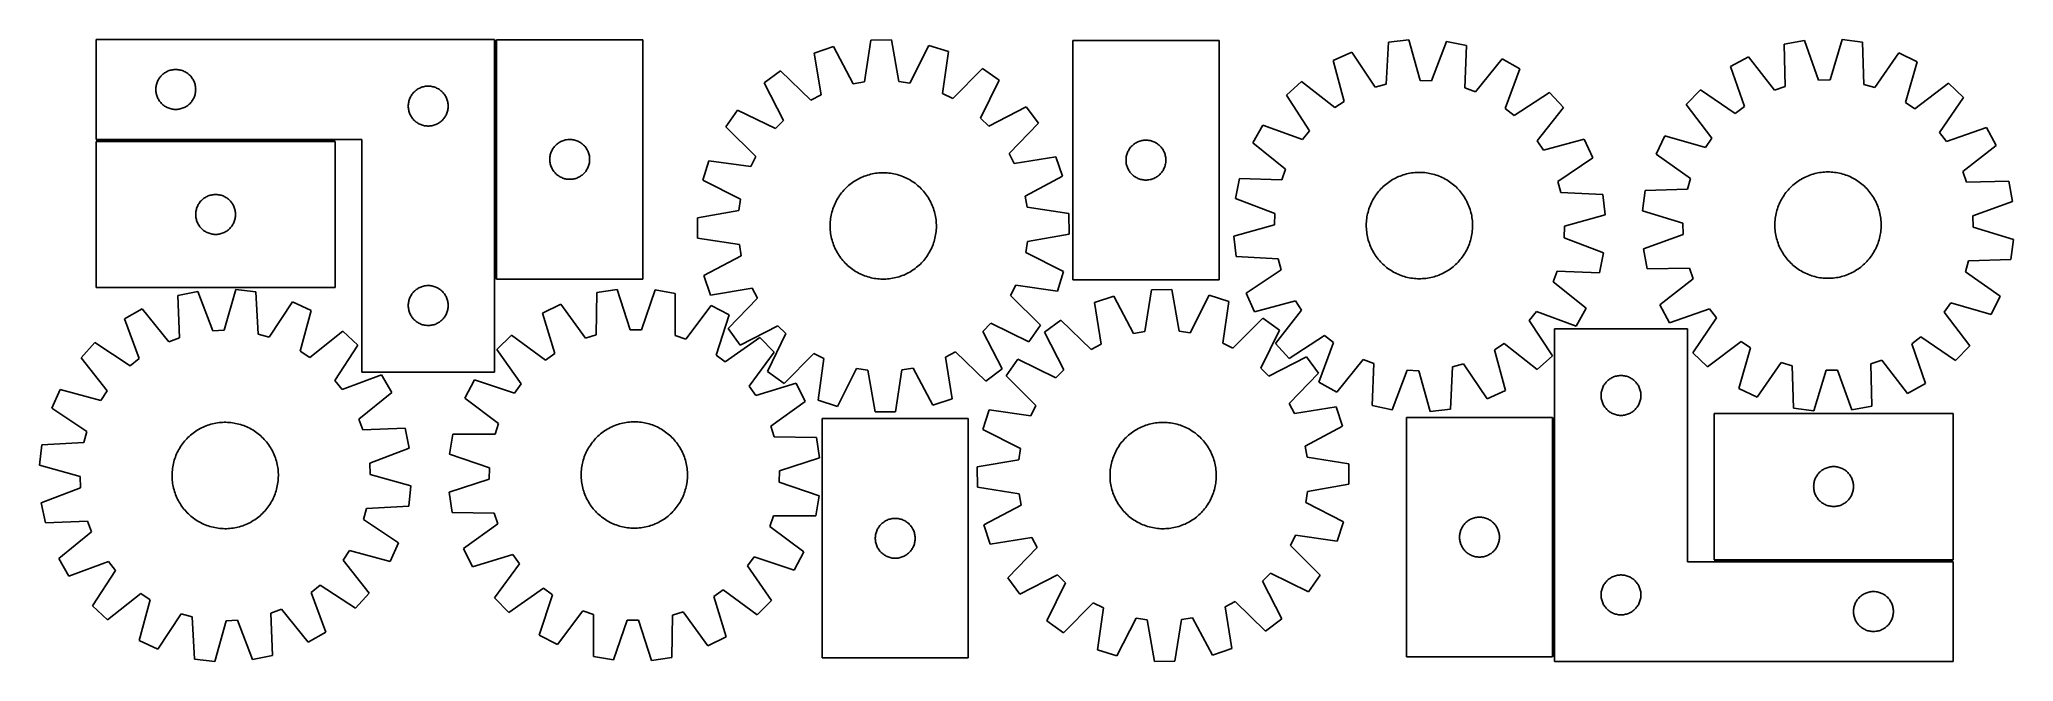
# Model space of a CAD drawing. Header units: millimetres. Extents: x 8 to 1493, y 7 to 474.
import ezdxf

# ---------------------------------------------------------------- set-up
doc = ezdxf.new("R2010")
doc.units = ezdxf.units.MM
doc.layers.add('COMMON', color=5, linetype='CONTINUOUS', true_color=0x0000ff)
doc.layers.add('CUT', color=7, linetype='CONTINUOUS', true_color=0x000000)

msp = doc.modelspace()

# ---------------------------------------------------------------- linework, layer by layer
at = {"layer": 'COMMON'}
for p, q in [((351.159755, 474.162624), (351.159755, 294.162624)), ((230.409755, 398.4888), (50.409755, 398.4888)), ((1147.307069, 10.062282), (1147.307069, 190.062282)), ((1268.057069, 82.372588), (1448.057069, 82.372588))]:
    msp.add_line(p, q, dxfattribs=at)
at = {"layer": 'CUT'}
for p, q in [((350.409755, 474.2388), (50.409755, 474.2388)), ((50.409755, 474.2388), (50.409755, 399.2388)), ((350.409755, 224.2388), (350.409755, 474.2388)), ((351.909756, 474.162624), (351.909756, 294.162624)), ((461.909756, 474.162624), (351.909756, 474.162624)), ((461.909756, 294.162624), (461.909756, 474.162624)), ((605.446352, 469.026869), (590.867692, 464.108209)), ((590.867692, 464.108209), (596.01606, 432.763846)), ((620.339173, 440.970166), (605.446352, 469.026869)), ((633.581899, 473.807749), (628.792348, 442.406555)), ((648.966979, 473.980619), (633.581899, 473.807749)), ((654.460895, 442.694973), (648.966979, 473.980619)), ((677.202847, 469.833143), (662.94421, 441.448886)), ((691.888347, 465.243302), (677.202847, 469.833143)), ((687.445575, 433.791171), (691.888347, 465.243302)), ((785.541404, 473.62527), (785.541404, 293.62527)), ((895.541404, 473.62527), (785.541404, 473.62527)), ((895.541404, 293.62527), (895.541404, 473.62527)), ((995.500229, 464.82888), (981.494966, 458.458389)), ((1013.159176, 438.42554), (995.500229, 464.82888)), ((1023.006571, 472.435913), (1021.423309, 440.711032)), ((1038.294958, 474.166745), (1023.006571, 472.435913)), ((1046.930534, 443.598762), (1038.294958, 474.166745)), ((1066.805747, 472.901536), (1055.496448, 443.218637)), ((1081.880723, 469.823284), (1066.805747, 472.901536)), ((1080.647618, 438.082865), (1081.880723, 469.823284)), ((1294.004639, 461.281495), (1280.478788, 453.947881)), ((1313.4655, 436.176722), (1294.004639, 461.281495)), ((1336.042214, 473.587058), (1320.912154, 470.792094)), ((1320.912154, 470.792094), (1321.549719, 439.03413)), ((1346.792791, 443.697263), (1336.042214, 473.587058)), ((1364.571718, 474.317296), (1355.364327, 443.916659)), ((1379.824952, 472.300018), (1364.571718, 474.317296)), ((1380.812903, 440.551023), (1379.824952, 472.300018)), ((1407.183778, 464.178414), (1389.032716, 438.110931)), ((1421.067092, 457.546361), (1407.183778, 464.178414)), ((98.18433, 445.430117), (98.647958, 446.047943)), ((98.647958, 446.047943), (99.142776, 446.641082)), ((99.142776, 446.641082), (99.667472, 447.207963)), ((99.667472, 447.207963), (100.220655, 447.747081)), ((100.220655, 447.747081), (100.800857, 448.257007)), ((100.800857, 448.257007), (101.406541, 448.736389)), ((101.406541, 448.736389), (102.036099, 449.183956)), ((102.036099, 449.183956), (102.687863, 449.59852)), ((102.687863, 449.59852), (103.360104, 449.978982)), ((103.360104, 449.978982), (104.051039, 450.324334)), ((104.051039, 450.324334), (104.758837, 450.63366)), ((104.758837, 450.63366), (105.481619, 450.906139)), ((105.481619, 450.906139), (106.217471, 451.141048)), ((106.217471, 451.141048), (106.964439, 451.337766)), ((106.964439, 451.337766), (107.720544, 451.49577)), ((107.720544, 451.49577), (108.48378, 451.61464)), ((108.48378, 451.61464), (109.252123, 451.694063)), ((109.252123, 451.694063), (110.023536, 451.733827)), ((110.023536, 451.733827), (110.795974, 451.733827)), ((110.795974, 451.733827), (111.567387, 451.694063)), ((111.567387, 451.694063), (112.33573, 451.61464)), ((112.33573, 451.61464), (113.098966, 451.49577)), ((113.098966, 451.49577), (113.855071, 451.337766)), ((113.855071, 451.337766), (114.60204, 451.141048)), ((114.60204, 451.141048), (115.337891, 450.906139)), ((115.337891, 450.906139), (116.060673, 450.63366)), ((116.060673, 450.63366), (116.768471, 450.324334)), ((116.768471, 450.324334), (117.459406, 449.978982)), ((117.459406, 449.978982), (118.131647, 449.59852)), ((118.131647, 449.59852), (118.783411, 449.183956)), ((118.783411, 449.183956), (119.412969, 448.736389)), ((119.412969, 448.736389), (120.018653, 448.257007)), ((120.018653, 448.257007), (120.598855, 447.747081)), ((120.598855, 447.747081), (121.152038, 447.207963)), ((121.152038, 447.207963), (121.676734, 446.641082)), ((121.676734, 446.641082), (122.171552, 446.047943)), ((122.171552, 446.047943), (122.63518, 445.430117)), ((565.586569, 450.866961), (553.24139, 441.683983)), ((588.420482, 428.785584), (565.586569, 450.866961)), ((717.460613, 452.573454), (695.128626, 429.984583)), ((730.009014, 443.670187), (717.460613, 452.573454)), ((981.494966, 458.458389), (989.792721, 427.79698)), ((1108.605123, 459.80968), (1088.67682, 435.074331)), ((1121.991046, 452.223665), (1108.605123, 459.80968)), ((1111.009964, 422.417783), (1121.991046, 452.223665)), ((1280.478788, 453.947881), (1290.898899, 423.941281)), ((1412.195711, 427.045979), (1421.067092, 457.546361)), ((95.409755, 436.7388), (95.429644, 437.510982)), ((95.429644, 435.966619), (95.409755, 436.7388)), ((95.429644, 437.510982), (95.489257, 438.281115)), ((95.489257, 435.196485), (95.429644, 435.966619)), ((95.489257, 438.281115), (95.588437, 439.047159)), ((95.588437, 434.430442), (95.489257, 435.196485)), ((95.588437, 439.047159), (95.72692, 439.807081)), ((95.72692, 433.670519), (95.588437, 434.430442)), ((95.72692, 439.807081), (95.904339, 440.558867)), ((95.904339, 432.918734), (95.72692, 433.670519)), ((95.904339, 440.558867), (96.120224, 441.300523)), ((96.120224, 432.177078), (95.904339, 432.918734)), ((96.120224, 441.300523), (96.374003, 442.030082)), ((96.374003, 431.447519), (96.120224, 432.177078)), ((96.374003, 442.030082), (96.665002, 442.745609)), ((96.665002, 430.731992), (96.374003, 431.447519)), ((96.665002, 442.745609), (96.992449, 443.445207)), ((96.992449, 443.445207), (97.355476, 444.127021)), ((97.355476, 444.127021), (97.753122, 444.789243)), ((97.753122, 444.789243), (98.18433, 445.430117)), ((122.63518, 445.430117), (123.066388, 444.789243)), ((123.066388, 444.789243), (123.464034, 444.127021)), ((123.464034, 444.127021), (123.827061, 443.445207)), ((123.827061, 443.445207), (124.154509, 442.745609)), ((124.154509, 442.745609), (124.445507, 442.030082)), ((124.445507, 431.447519), (124.154509, 430.731992)), ((124.445507, 442.030082), (124.699286, 441.300523)), ((124.699286, 432.177078), (124.445507, 431.447519)), ((124.699286, 441.300523), (124.915171, 440.558867)), ((124.915171, 432.918734), (124.699286, 432.177078)), ((124.915171, 440.558867), (125.09259, 439.807081)), ((125.09259, 433.670519), (124.915171, 432.918734)), ((125.09259, 439.807081), (125.231074, 439.047159)), ((125.231074, 434.430442), (125.09259, 433.670519)), ((125.231074, 439.047159), (125.330253, 438.281115)), ((125.330253, 435.196485), (125.231074, 434.430442)), ((125.330253, 438.281115), (125.389866, 437.510982)), ((125.389866, 435.966619), (125.330253, 435.196485)), ((125.389866, 437.510982), (125.409755, 436.7388)), ((125.409755, 436.7388), (125.389866, 435.966619)), ((286.665002, 430.245609), (286.992449, 430.945207)), ((286.992449, 430.945207), (287.355476, 431.627021)), ((287.355476, 431.627021), (287.753122, 432.289243)), ((287.753122, 432.289243), (288.18433, 432.930117)), ((288.18433, 432.930117), (288.647958, 433.547943)), ((288.647958, 433.547943), (289.142776, 434.141082)), ((289.142776, 434.141082), (289.667472, 434.707963)), ((289.667472, 434.707963), (290.220655, 435.247081)), ((290.220655, 435.247081), (290.800857, 435.757007)), ((290.800857, 435.757007), (291.406541, 436.236389)), ((291.406541, 436.236389), (292.036099, 436.683956)), ((292.036099, 436.683956), (292.687863, 437.09852)), ((292.687863, 437.09852), (293.360104, 437.478982)), ((293.360104, 437.478982), (294.051039, 437.824334)), ((294.051039, 437.824334), (294.758837, 438.13366)), ((294.758837, 438.13366), (295.481619, 438.406139)), ((295.481619, 438.406139), (296.217471, 438.641048)), ((296.217471, 438.641048), (296.964439, 438.837766)), ((296.964439, 438.837766), (297.720544, 438.99577)), ((297.720544, 438.99577), (298.48378, 439.11464)), ((298.48378, 439.11464), (299.252123, 439.194063)), ((299.252123, 439.194063), (300.023536, 439.233827)), ((300.023536, 439.233827), (300.795974, 439.233827)), ((300.795974, 439.233827), (301.567387, 439.194063)), ((301.567387, 439.194063), (302.33573, 439.11464)), ((302.33573, 439.11464), (303.098966, 438.99577)), ((303.098966, 438.99577), (303.855071, 438.837766)), ((303.855071, 438.837766), (304.60204, 438.641048)), ((304.60204, 438.641048), (305.337891, 438.406139)), ((305.337891, 438.406139), (306.060673, 438.13366)), ((306.060673, 438.13366), (306.768471, 437.824334)), ((306.768471, 437.824334), (307.459406, 437.478982)), ((307.459406, 437.478982), (308.131647, 437.09852)), ((308.131647, 437.09852), (308.783411, 436.683956)), ((308.783411, 436.683956), (309.412969, 436.236389)), ((309.412969, 436.236389), (310.018653, 435.757007)), ((310.018653, 435.757007), (310.598855, 435.247081)), ((310.598855, 435.247081), (311.152038, 434.707963)), ((311.152038, 434.707963), (311.676734, 434.141082)), ((311.676734, 434.141082), (312.171552, 433.547943)), ((312.171552, 433.547943), (312.63518, 432.930117)), ((312.63518, 432.930117), (313.066388, 432.289243)), ((313.066388, 432.289243), (313.464034, 431.627021)), ((313.464034, 431.627021), (313.827061, 430.945207)), ((313.827061, 430.945207), (314.154509, 430.245609)), ((553.24139, 441.683983), (567.823719, 413.464656)), ((596.01606, 432.763846), (588.420482, 428.785584)), ((628.792348, 442.406555), (620.339173, 440.970166)), ((662.94421, 441.448886), (654.460895, 442.694973)), ((695.128626, 429.984583), (687.445575, 433.791171)), ((716.064444, 415.130325), (730.009014, 443.670187)), ((957.685582, 442.723743), (946.334375, 432.337183)), ((946.334375, 432.337183), (963.700906, 405.740597)), ((982.639319, 423.06959), (957.685582, 442.723743)), ((1021.423309, 440.711032), (1013.159176, 438.42554)), ((1055.496448, 443.218637), (1046.930534, 443.598762)), ((1088.67682, 435.074331), (1080.647618, 438.082865)), ((1144.313087, 434.441868), (1117.716501, 417.075338)), ((1154.699648, 423.090661), (1144.313087, 434.441868)), ((1257.827158, 436.587885), (1247.229521, 425.433485)), ((1284.093338, 418.725563), (1257.827158, 436.587885)), ((1321.549719, 439.03413), (1313.4655, 436.176722)), ((1355.364327, 443.916659), (1346.792791, 443.697263)), ((1389.032716, 438.110931), (1380.812903, 440.551023)), ((1444.577168, 441.367914), (1419.259187, 422.185251)), ((1455.731568, 430.770277), (1444.577168, 441.367914)), ((96.992449, 430.032393), (96.665002, 430.731992)), ((97.355476, 429.350579), (96.992449, 430.032393)), ((97.753122, 428.688357), (97.355476, 429.350579)), ((98.18433, 428.047484), (97.753122, 428.688357)), ((98.647958, 427.429658), (98.18433, 428.047484)), ((99.142776, 426.836519), (98.647958, 427.429658)), ((99.667472, 426.269638), (99.142776, 426.836519)), ((100.220655, 425.73052), (99.667472, 426.269638)), ((100.800857, 425.220594), (100.220655, 425.73052)), ((101.406541, 424.741212), (100.800857, 425.220594)), ((102.036099, 424.293645), (101.406541, 424.741212)), ((102.687863, 423.879081), (102.036099, 424.293645)), ((103.360104, 423.498618), (102.687863, 423.879081)), ((104.051039, 423.153266), (103.360104, 423.498618)), ((104.758837, 422.843941), (104.051039, 423.153266)), ((105.481619, 422.571462), (104.758837, 422.843941)), ((106.217471, 422.336552), (105.481619, 422.571462)), ((106.964439, 422.139835), (106.217471, 422.336552)), ((107.720544, 421.981831), (106.964439, 422.139835)), ((108.48378, 421.86296), (107.720544, 421.981831)), ((109.252123, 421.783537), (108.48378, 421.86296)), ((110.023536, 421.743773), (109.252123, 421.783537)), ((110.795974, 421.743773), (110.023536, 421.743773)), ((111.567387, 421.783537), (110.795974, 421.743773)), ((112.33573, 421.86296), (111.567387, 421.783537)), ((113.098966, 421.981831), (112.33573, 421.86296)), ((113.855071, 422.139835), (113.098966, 421.981831)), ((114.60204, 422.336552), (113.855071, 422.139835)), ((115.337891, 422.571462), (114.60204, 422.336552)), ((116.060673, 422.843941), (115.337891, 422.571462)), ((116.768471, 423.153266), (116.060673, 422.843941)), ((117.459406, 423.498618), (116.768471, 423.153266)), ((118.131647, 423.879081), (117.459406, 423.498618)), ((118.783411, 424.293645), (118.131647, 423.879081)), ((119.412969, 424.741212), (118.783411, 424.293645)), ((120.018653, 425.220594), (119.412969, 424.741212)), ((120.598855, 425.73052), (120.018653, 425.220594)), ((121.152038, 426.269638), (120.598855, 425.73052)), ((121.676734, 426.836519), (121.152038, 426.269638)), ((122.171552, 427.429658), (121.676734, 426.836519)), ((122.63518, 428.047484), (122.171552, 427.429658)), ((123.066388, 428.688357), (122.63518, 428.047484)), ((123.464034, 429.350579), (123.066388, 428.688357)), ((123.827061, 430.032393), (123.464034, 429.350579)), ((124.154509, 430.731992), (123.827061, 430.032393)), ((285.409755, 424.2388), (285.429644, 425.010982)), ((285.429644, 423.466619), (285.409755, 424.2388)), ((285.429644, 425.010982), (285.489257, 425.781115)), ((285.489257, 422.696485), (285.429644, 423.466619)), ((285.489257, 425.781115), (285.588437, 426.547159)), ((285.588437, 421.930442), (285.489257, 422.696485)), ((285.588437, 426.547159), (285.72692, 427.307081)), ((285.72692, 421.170519), (285.588437, 421.930442)), ((285.72692, 427.307081), (285.904339, 428.058867)), ((285.904339, 420.418734), (285.72692, 421.170519)), ((285.904339, 428.058867), (286.120224, 428.800523)), ((286.120224, 419.677078), (285.904339, 420.418734)), ((286.120224, 428.800523), (286.374003, 429.530082)), ((286.374003, 418.947519), (286.120224, 419.677078)), ((286.374003, 429.530082), (286.665002, 430.245609)), ((286.665002, 418.231992), (286.374003, 418.947519)), ((286.992449, 417.532393), (286.665002, 418.231992)), ((287.355476, 416.850579), (286.992449, 417.532393)), ((287.753122, 416.188357), (287.355476, 416.850579)), ((288.18433, 415.547484), (287.753122, 416.188357)), ((313.066388, 416.188357), (312.63518, 415.547484)), ((313.464034, 416.850579), (313.066388, 416.188357)), ((313.827061, 417.532393), (313.464034, 416.850579)), ((314.154509, 418.231992), (313.827061, 417.532393)), ((314.154509, 430.245609), (314.445507, 429.530082)), ((314.445507, 418.947519), (314.154509, 418.231992)), ((314.445507, 429.530082), (314.699286, 428.800523)), ((314.699286, 419.677078), (314.445507, 418.947519)), ((314.699286, 428.800523), (314.915171, 428.058867)), ((314.915171, 420.418734), (314.699286, 419.677078)), ((314.915171, 428.058867), (315.09259, 427.307081)), ((315.09259, 421.170519), (314.915171, 420.418734)), ((315.09259, 427.307081), (315.231074, 426.547159)), ((315.231074, 421.930442), (315.09259, 421.170519)), ((315.231074, 426.547159), (315.330253, 425.781115)), ((315.330253, 422.696485), (315.231074, 421.930442)), ((315.330253, 425.781115), (315.389866, 425.010982)), ((315.389866, 423.466619), (315.330253, 422.696485)), ((315.389866, 425.010982), (315.409755, 424.2388)), ((315.409755, 424.2388), (315.389866, 423.466619)), ((533.289384, 421.278511), (524.386117, 408.730109)), ((561.829246, 407.333941), (533.289384, 421.278511)), ((750.414486, 423.718181), (722.195159, 409.135852)), ((759.597464, 411.373001), (750.414486, 423.718181)), ((989.792721, 427.79698), (982.639319, 423.06959)), ((1117.716501, 417.075338), (1111.009964, 422.417783)), ((1135.045494, 398.136924), (1154.699648, 423.090661)), ((1247.229521, 425.433485), (1266.412184, 400.115504)), ((1290.898899, 423.941281), (1284.093338, 418.725563)), ((1419.259187, 422.185251), (1412.195711, 427.045979)), ((1437.869246, 404.504097), (1455.731568, 430.770277)), ((288.647958, 414.929658), (288.18433, 415.547484)), ((289.142776, 414.336519), (288.647958, 414.929658)), ((289.667472, 413.769638), (289.142776, 414.336519)), ((290.220655, 413.23052), (289.667472, 413.769638)), ((290.800857, 412.720594), (290.220655, 413.23052)), ((291.406541, 412.241212), (290.800857, 412.720594)), ((292.036099, 411.793645), (291.406541, 412.241212)), ((292.687863, 411.379081), (292.036099, 411.793645)), ((293.360104, 410.998618), (292.687863, 411.379081)), ((294.051039, 410.653266), (293.360104, 410.998618)), ((294.758837, 410.343941), (294.051039, 410.653266)), ((295.481619, 410.071462), (294.758837, 410.343941)), ((296.217471, 409.836552), (295.481619, 410.071462)), ((296.964439, 409.639835), (296.217471, 409.836552)), ((297.720544, 409.481831), (296.964439, 409.639835)), ((298.48378, 409.36296), (297.720544, 409.481831)), ((299.252123, 409.283537), (298.48378, 409.36296)), ((300.023536, 409.243773), (299.252123, 409.283537)), ((300.795974, 409.243773), (300.023536, 409.243773)), ((301.567387, 409.283537), (300.795974, 409.243773)), ((302.33573, 409.36296), (301.567387, 409.283537)), ((303.098966, 409.481831), (302.33573, 409.36296)), ((303.855071, 409.639835), (303.098966, 409.481831)), ((304.60204, 409.836552), (303.855071, 409.639835)), ((305.337891, 410.071462), (304.60204, 409.836552)), ((306.060673, 410.343941), (305.337891, 410.071462)), ((306.768471, 410.653266), (306.060673, 410.343941)), ((307.459406, 410.998618), (306.768471, 410.653266)), ((308.131647, 411.379081), (307.459406, 410.998618)), ((308.783411, 411.793645), (308.131647, 411.379081)), ((309.412969, 412.241212), (308.783411, 411.793645)), ((310.018653, 412.720594), (309.412969, 412.241212)), ((310.598855, 413.23052), (310.018653, 412.720594)), ((311.152038, 413.769638), (310.598855, 413.23052)), ((311.676734, 414.336519), (311.152038, 413.769638)), ((312.171552, 414.929658), (311.676734, 414.336519)), ((312.63518, 415.547484), (312.171552, 414.929658)), ((524.386117, 408.730109), (546.974988, 386.398122)), ((567.823719, 413.464656), (561.829246, 407.333941)), ((722.195159, 409.135852), (716.064444, 415.130325)), ((737.516088, 388.539088), (759.597464, 411.373001)), ((928.552579, 410.015141), (920.966563, 396.629219)), ((958.35846, 399.034059), (928.552579, 410.015141)), ((963.700906, 405.740597), (958.35846, 399.034059)), ((1231.051074, 401.923409), (1224.419021, 388.040095)), ((1261.551456, 393.052028), (1231.051074, 401.923409)), ((1443.084964, 397.698536), (1437.869246, 404.504097)), ((1473.091564, 408.118647), (1443.084964, 397.698536)), ((1480.425178, 394.592796), (1473.091564, 408.118647)), ((50.409755, 399.2388), (250.409755, 399.2388)), ((230.409755, 397.738799), (50.409755, 397.738799)), ((50.409755, 397.738799), (50.409755, 287.738799)), ((230.409755, 287.738799), (230.409755, 397.738799)), ((250.409755, 399.2388), (250.409755, 224.2388)), ((392.033916, 386.088599), (392.152787, 386.851835)), ((392.152787, 386.851835), (392.31079, 387.60794)), ((392.31079, 387.60794), (392.507508, 388.354908)), ((392.507508, 388.354908), (392.742418, 389.09076)), ((392.742418, 389.09076), (393.014897, 389.813542)), ((393.014897, 389.813542), (393.324222, 390.52134)), ((393.324222, 390.52134), (393.669574, 391.212275)), ((393.669574, 391.212275), (394.050037, 391.884516)), ((394.050037, 391.884516), (394.464601, 392.53628)), ((394.464601, 392.53628), (394.912167, 393.165838)), ((394.912167, 393.165838), (395.391549, 393.771521)), ((395.391549, 393.771521), (395.901476, 394.351724)), ((395.901476, 394.351724), (396.440594, 394.904907)), ((396.440594, 394.904907), (397.007474, 395.429603)), ((397.007474, 395.429603), (397.600614, 395.924421)), ((397.600614, 395.924421), (398.21844, 396.388049)), ((398.21844, 396.388049), (398.859313, 396.819257)), ((398.859313, 396.819257), (399.521535, 397.216902)), ((399.521535, 397.216902), (400.203349, 397.57993)), ((400.203349, 397.57993), (400.902947, 397.907377)), ((400.902947, 397.907377), (401.618475, 398.198376)), ((401.618475, 398.198376), (402.348034, 398.452154)), ((402.348034, 398.452154), (403.089689, 398.66804)), ((403.089689, 398.66804), (403.841475, 398.845459)), ((403.841475, 398.845459), (404.601397, 398.983942)), ((404.601397, 398.983942), (405.367441, 399.083122)), ((405.367441, 399.083122), (406.137575, 399.142735)), ((406.137575, 399.142735), (406.909756, 399.162624)), ((406.909756, 399.162624), (407.681937, 399.142735)), ((407.681937, 399.142735), (408.452071, 399.083122)), ((408.452071, 399.083122), (409.218115, 398.983942)), ((409.218115, 398.983942), (409.978037, 398.845459)), ((409.978037, 398.845459), (410.729823, 398.66804)), ((410.729823, 398.66804), (411.471479, 398.452154)), ((411.471479, 398.452154), (412.201037, 398.198376)), ((412.201037, 398.198376), (412.916565, 397.907377)), ((412.916565, 397.907377), (413.616163, 397.57993)), ((413.616163, 397.57993), (414.297977, 397.216902)), ((414.297977, 397.216902), (414.960199, 396.819257)), ((414.960199, 396.819257), (415.601073, 396.388049)), ((415.601073, 396.388049), (416.218898, 395.924421)), ((416.218898, 395.924421), (416.812038, 395.429603)), ((416.812038, 395.429603), (417.378918, 394.904907)), ((417.378918, 394.904907), (417.918037, 394.351724)), ((417.918037, 394.351724), (418.427963, 393.771521)), ((418.427963, 393.771521), (418.907345, 393.165838)), ((418.907345, 393.165838), (419.354911, 392.53628)), ((419.354911, 392.53628), (419.769476, 391.884516)), ((419.769476, 391.884516), (420.149938, 391.212275)), ((420.149938, 391.212275), (420.49529, 390.52134)), ((420.49529, 390.52134), (420.804616, 389.813542)), ((420.804616, 389.813542), (421.077095, 389.09076)), ((421.077095, 389.09076), (421.312004, 388.354908)), ((421.312004, 388.354908), (421.508722, 387.60794)), ((421.508722, 387.60794), (421.666725, 386.851835)), ((421.666725, 386.851835), (421.785596, 386.088599)), ((546.974988, 386.398122), (543.1684, 378.715072)), ((741.49435, 380.943511), (737.516088, 388.539088)), ((825.665564, 385.551246), (825.784435, 386.314482)), ((825.784435, 386.314482), (825.942438, 387.070586)), ((825.942438, 387.070586), (826.139156, 387.817555)), ((826.139156, 387.817555), (826.374066, 388.553406)), ((826.374066, 388.553406), (826.646545, 389.276189)), ((826.646545, 389.276189), (826.95587, 389.983986)), ((826.95587, 389.983986), (827.301222, 390.674921)), ((827.301222, 390.674921), (827.681685, 391.347162)), ((827.681685, 391.347162), (828.096249, 391.998926)), ((828.096249, 391.998926), (828.543815, 392.628484)), ((828.543815, 392.628484), (829.023197, 393.234168)), ((829.023197, 393.234168), (829.533124, 393.81437)), ((829.533124, 393.81437), (830.072242, 394.367553)), ((830.072242, 394.367553), (830.639122, 394.892249)), ((830.639122, 394.892249), (831.232262, 395.387067)), ((831.232262, 395.387067), (831.850088, 395.850695)), ((831.850088, 395.850695), (832.490961, 396.281904)), ((832.490961, 396.281904), (833.153183, 396.679549)), ((833.153183, 396.679549), (833.834997, 397.042576)), ((833.834997, 397.042576), (834.534595, 397.370024)), ((834.534595, 397.370024), (835.250123, 397.661023)), ((835.250123, 397.661023), (835.979682, 397.914801)), ((835.979682, 397.914801), (836.721337, 398.130686)), ((836.721337, 398.130686), (837.473123, 398.308106)), ((837.473123, 398.308106), (838.233045, 398.446589)), ((838.233045, 398.446589), (838.999089, 398.545768)), ((838.999089, 398.545768), (839.769223, 398.605382)), ((839.769223, 398.605382), (840.541404, 398.62527)), ((840.541404, 398.62527), (841.313585, 398.605382)), ((841.313585, 398.605382), (842.083719, 398.545768)), ((842.083719, 398.545768), (842.849763, 398.446589)), ((842.849763, 398.446589), (843.609685, 398.308106)), ((843.609685, 398.308106), (844.361471, 398.130686)), ((844.361471, 398.130686), (845.103127, 397.914801)), ((845.103127, 397.914801), (845.832685, 397.661023)), ((845.832685, 397.661023), (846.548213, 397.370024)), ((846.548213, 397.370024), (847.247811, 397.042576)), ((847.247811, 397.042576), (847.929625, 396.679549)), ((847.929625, 396.679549), (848.591847, 396.281904)), ((848.591847, 396.281904), (849.232721, 395.850695)), ((849.232721, 395.850695), (849.850546, 395.387067)), ((849.850546, 395.387067), (850.443686, 394.892249)), ((850.443686, 394.892249), (851.010566, 394.367553)), ((851.010566, 394.367553), (851.549685, 393.81437)), ((851.549685, 393.81437), (852.059611, 393.234168)), ((852.059611, 393.234168), (852.538993, 392.628484)), ((852.538993, 392.628484), (852.986559, 391.998926)), ((852.986559, 391.998926), (853.401123, 391.347162)), ((853.401123, 391.347162), (853.781586, 390.674921)), ((853.781586, 390.674921), (854.126938, 389.983986)), ((854.126938, 389.983986), (854.436264, 389.276189)), ((854.436264, 389.276189), (854.708743, 388.553406)), ((854.708743, 388.553406), (854.943652, 387.817555)), ((854.943652, 387.817555), (855.14037, 387.070586)), ((855.14037, 387.070586), (855.298373, 386.314482)), ((855.298373, 386.314482), (855.417244, 385.551246)), ((920.966563, 396.629219), (945.701912, 376.700916)), ((1139.772884, 390.983522), (1135.045494, 398.136924)), ((1170.434293, 399.281278), (1139.772884, 390.983522)), ((1176.804784, 385.276014), (1170.434293, 399.281278)), ((1224.419021, 388.040095), (1250.486504, 369.889033)), ((1266.412184, 400.115504), (1261.551456, 393.052028)), ((1455.320405, 375.131935), (1480.425178, 394.592796)), ((391.914729, 384.548842), (391.954493, 385.320256)), ((391.914729, 383.776405), (391.914729, 384.548842)), ((391.954493, 383.004992), (391.914729, 383.776405)), ((391.954493, 385.320256), (392.033916, 386.088599)), ((392.033916, 382.236648), (391.954493, 383.004992)), ((392.152787, 381.473412), (392.033916, 382.236648)), ((392.31079, 380.717308), (392.152787, 381.473412)), ((392.507508, 379.970339), (392.31079, 380.717308)), ((392.742418, 379.234488), (392.507508, 379.970339)), ((393.014897, 378.511705), (392.742418, 379.234488)), ((393.324222, 377.803908), (393.014897, 378.511705)), ((393.669574, 377.112973), (393.324222, 377.803908)), ((394.050037, 376.440732), (393.669574, 377.112973)), ((394.464601, 375.788968), (394.050037, 376.440732)), ((394.912167, 375.15941), (394.464601, 375.788968)), ((395.391549, 374.553726), (394.912167, 375.15941)), ((395.901476, 373.973524), (395.391549, 374.553726)), ((396.440594, 373.420341), (395.901476, 373.973524)), ((397.007474, 372.895645), (396.440594, 373.420341)), ((397.600614, 372.400827), (397.007474, 372.895645)), ((398.21844, 371.937199), (397.600614, 372.400827)), ((398.859313, 371.50599), (398.21844, 371.937199)), ((399.521535, 371.108345), (398.859313, 371.50599)), ((414.960199, 371.50599), (414.297977, 371.108345)), ((415.601073, 371.937199), (414.960199, 371.50599)), ((416.218898, 372.400827), (415.601073, 371.937199)), ((416.812038, 372.895645), (416.218898, 372.400827)), ((417.378918, 373.420341), (416.812038, 372.895645)), ((417.918037, 373.973524), (417.378918, 373.420341)), ((418.427963, 374.553726), (417.918037, 373.973524)), ((418.907345, 375.15941), (418.427963, 374.553726)), ((419.354911, 375.788968), (418.907345, 375.15941)), ((419.769476, 376.440732), (419.354911, 375.788968)), ((420.149938, 377.112973), (419.769476, 376.440732)), ((420.49529, 377.803908), (420.149938, 377.112973)), ((420.804616, 378.511705), (420.49529, 377.803908)), ((421.077095, 379.234488), (420.804616, 378.511705)), ((421.312004, 379.970339), (421.077095, 379.234488)), ((421.508722, 380.717308), (421.312004, 379.970339)), ((421.666725, 381.473412), (421.508722, 380.717308)), ((421.785596, 382.236648), (421.666725, 381.473412)), ((421.785596, 386.088599), (421.865019, 385.320256)), ((421.865019, 383.004992), (421.785596, 382.236648)), ((421.865019, 385.320256), (421.904783, 384.548842)), ((421.904783, 383.776405), (421.865019, 383.004992)), ((421.904783, 384.548842), (421.904783, 383.776405)), ((511.716269, 383.157843), (507.126428, 368.472343)), ((543.1684, 378.715072), (511.716269, 383.157843)), ((627.412813, 371.017738), (628.579586, 371.484266)), ((628.579586, 371.484266), (629.760436, 371.913915)), ((629.760436, 371.913915), (630.9542, 372.30626)), ((630.9542, 372.30626), (632.159699, 372.660915)), ((632.159699, 372.660915), (633.375742, 372.97753)), ((633.375742, 372.97753), (634.601131, 373.255791)), ((634.601131, 373.255791), (635.834655, 373.495424)), ((635.834655, 373.495424), (637.075098, 373.696194)), ((637.075098, 373.696194), (638.321235, 373.857901)), ((638.321235, 373.857901), (639.571837, 373.980386)), ((639.571837, 373.980386), (640.825669, 374.063528)), ((640.825669, 374.063528), (642.081493, 374.107246)), ((642.081493, 374.107246), (643.338072, 374.111495)), ((643.338072, 374.111495), (644.594163, 374.076272)), ((644.594163, 374.076272), (645.848529, 374.001612)), ((645.848529, 374.001612), (647.09993, 373.887588)), ((647.09993, 373.887588), (648.347132, 373.734313)), ((648.347132, 373.734313), (649.588905, 373.541938)), ((649.588905, 373.541938), (650.824022, 373.310653)), ((650.824022, 373.310653), (652.051265, 373.040687)), ((652.051265, 373.040687), (653.269422, 372.732304)), ((653.269422, 372.732304), (654.477292, 372.385811)), ((654.477292, 372.385811), (655.673682, 372.001548)), ((655.673682, 372.001548), (656.857411, 371.579896)), ((656.857411, 371.579896), (658.027313, 371.12127)), ((772.838712, 386.091879), (741.49435, 380.943511)), ((749.700669, 356.620398), (777.757373, 371.513219)), ((777.757373, 371.513219), (772.838712, 386.091879)), ((825.546377, 384.011489), (825.586141, 384.782902)), ((825.546377, 383.239052), (825.546377, 384.011489)), ((825.586141, 382.467638), (825.546377, 383.239052)), ((825.586141, 384.782902), (825.665564, 385.551246)), ((825.665564, 381.699295), (825.586141, 382.467638)), ((825.784435, 380.936059), (825.665564, 381.699295)), ((825.942438, 380.179954), (825.784435, 380.936059)), ((826.139156, 379.432986), (825.942438, 380.179954)), ((826.374066, 378.697135), (826.139156, 379.432986)), ((826.646545, 377.974352), (826.374066, 378.697135)), ((826.95587, 377.266554), (826.646545, 377.974352)), ((827.301222, 376.575619), (826.95587, 377.266554)), ((827.681685, 375.903378), (827.301222, 376.575619)), ((828.096249, 375.251614), (827.681685, 375.903378)), ((828.543815, 374.622056), (828.096249, 375.251614)), ((829.023197, 374.016373), (828.543815, 374.622056)), ((829.533124, 373.43617), (829.023197, 374.016373)), ((830.072242, 372.882987), (829.533124, 373.43617)), ((830.639122, 372.358291), (830.072242, 372.882987)), ((831.232262, 371.863473), (830.639122, 372.358291)), ((831.850088, 371.399845), (831.232262, 371.863473)), ((832.490961, 370.968637), (831.850088, 371.399845)), ((849.232721, 371.399845), (848.591847, 370.968637)), ((849.850546, 371.863473), (849.232721, 371.399845)), ((850.443686, 372.358291), (849.850546, 371.863473)), ((851.010566, 372.882987), (850.443686, 372.358291)), ((851.549685, 373.43617), (851.010566, 372.882987)), ((852.059611, 374.016373), (851.549685, 373.43617)), ((852.538993, 374.622056), (852.059611, 374.016373)), ((852.986559, 375.251614), (852.538993, 374.622056)), ((853.401123, 375.903378), (852.986559, 375.251614)), ((853.781586, 376.575619), (853.401123, 375.903378)), ((854.126938, 377.266554), (853.781586, 376.575619)), ((854.436264, 377.974352), (854.126938, 377.266554)), ((854.708743, 378.697135), (854.436264, 377.974352)), ((854.943652, 379.432986), (854.708743, 378.697135)), ((855.14037, 380.179954), (854.943652, 379.432986)), ((855.298373, 380.936059), (855.14037, 380.179954)), ((855.417244, 381.699295), (855.298373, 380.936059)), ((855.417244, 385.551246), (855.496667, 384.782902)), ((855.496667, 382.467638), (855.417244, 381.699295)), ((855.496667, 384.782902), (855.536431, 384.011489)), ((855.536431, 383.239052), (855.496667, 382.467638)), ((855.536431, 384.011489), (855.536431, 383.239052)), ((945.701912, 376.700916), (942.693379, 368.671713)), ((1030.676758, 371.190542), (1031.840118, 371.665515)), ((1031.840118, 371.665515), (1033.017824, 372.103712)), ((1033.017824, 372.103712), (1034.208712, 372.504701)), ((1034.208712, 372.504701), (1035.411608, 372.868085)), ((1035.411608, 372.868085), (1036.625325, 373.193505)), ((1036.625325, 373.193505), (1037.848664, 373.480641)), ((1037.848664, 373.480641), (1039.080419, 373.72921)), ((1039.080419, 373.72921), (1040.319374, 373.938966)), ((1040.319374, 373.938966), (1041.564307, 374.109701)), ((1041.564307, 374.109701), (1042.813987, 374.241248)), ((1042.813987, 374.241248), (1044.067184, 374.333477)), ((1044.067184, 374.333477), (1045.322658, 374.386296)), ((1045.322658, 374.386296), (1046.579173, 374.399654)), ((1046.579173, 374.399654), (1047.835487, 374.373537)), ((1047.835487, 374.373537), (1049.09036, 374.307971)), ((1049.09036, 374.307971), (1050.342555, 374.203021)), ((1050.342555, 374.203021), (1051.590836, 374.058791)), ((1051.590836, 374.058791), (1052.83397, 373.875422)), ((1052.83397, 373.875422), (1054.070731, 373.653096)), ((1054.070731, 373.653096), (1055.299899, 373.392032)), ((1055.299899, 373.392032), (1056.520259, 373.092488)), ((1056.520259, 373.092488), (1057.730609, 372.754759)), ((1057.730609, 372.754759), (1058.929753, 372.379179)), ((1058.929753, 372.379179), (1060.116508, 371.966118)), ((1060.116508, 371.966118), (1061.289703, 371.515984)), ((1061.289703, 371.515984), (1062.44818, 371.029221)), ((1150.401444, 367.617067), (1176.804784, 385.276014)), ((1336.766011, 370.885339), (1337.910215, 371.404764)), ((1337.910215, 371.404764), (1339.070171, 371.887992)), ((1339.070171, 371.887992), (1340.244733, 372.334546)), ((1340.244733, 372.334546), (1341.432742, 372.743987)), ((1341.432742, 372.743987), (1342.633026, 373.115909)), ((1342.633026, 373.115909), (1343.844399, 373.449946)), ((1343.844399, 373.449946), (1345.065668, 373.745768)), ((1345.065668, 373.745768), (1346.295625, 374.003082)), ((1346.295625, 374.003082), (1347.533059, 374.221636)), ((1347.533059, 374.221636), (1348.776746, 374.401214)), ((1348.776746, 374.401214), (1350.025461, 374.541637)), ((1350.025461, 374.541637), (1351.27797, 374.642769)), ((1351.27797, 374.642769), (1352.533038, 374.704508)), ((1352.533038, 374.704508), (1353.789425, 374.726794)), ((1353.789425, 374.726794), (1355.045893, 374.709605)), ((1355.045893, 374.709605), (1356.301201, 374.652958)), ((1356.301201, 374.652958), (1357.55411, 374.556908)), ((1357.55411, 374.556908), (1358.803384, 374.421551)), ((1358.803384, 374.421551), (1360.04779, 374.247021)), ((1360.04779, 374.247021), (1361.2861, 374.033488)), ((1361.2861, 374.033488), (1362.517091, 373.781165)), ((1362.517091, 373.781165), (1363.739549, 373.4903)), ((1363.739549, 373.4903), (1364.952268, 373.16118)), ((1364.952268, 373.16118), (1366.154051, 372.79413)), ((1366.154051, 372.79413), (1367.343711, 372.389512)), ((1367.343711, 372.389512), (1368.520075, 371.947726)), ((1368.520075, 371.947726), (1369.681981, 371.469208)), ((1369.681981, 371.469208), (1370.828284, 370.954429)), ((1458.177813, 367.047717), (1455.320405, 375.131935)), ((134.051039, 356.324333), (134.758837, 356.633659)), ((134.758837, 356.633659), (135.481619, 356.906138)), ((135.481619, 356.906138), (136.217471, 357.141047)), ((136.217471, 357.141047), (136.964439, 357.337765)), ((136.964439, 357.337765), (137.720544, 357.495769)), ((137.720544, 357.495769), (138.48378, 357.614639)), ((138.48378, 357.614639), (139.252123, 357.694062)), ((139.252123, 357.694062), (140.023536, 357.733826)), ((140.023536, 357.733826), (140.795974, 357.733826)), ((140.795974, 357.733826), (141.567387, 357.694062)), ((141.567387, 357.694062), (142.33573, 357.614639)), ((142.33573, 357.614639), (143.098966, 357.495769)), ((143.098966, 357.495769), (143.855071, 357.337765)), ((143.855071, 357.337765), (144.60204, 357.141047)), ((144.60204, 357.141047), (145.337891, 356.906138)), ((145.337891, 356.906138), (146.060673, 356.633659)), ((146.060673, 356.633659), (146.768471, 356.324333)), ((400.203349, 370.745318), (399.521535, 371.108345)), ((400.902947, 370.41787), (400.203349, 370.745318)), ((401.618475, 370.126871), (400.902947, 370.41787)), ((402.348034, 369.873093), (401.618475, 370.126871)), ((403.089689, 369.657208), (402.348034, 369.873093)), ((403.841475, 369.479788), (403.089689, 369.657208)), ((404.601397, 369.341305), (403.841475, 369.479788)), ((405.367441, 369.242126), (404.601397, 369.341305)), ((406.137575, 369.182512), (405.367441, 369.242126)), ((406.909756, 369.162624), (406.137575, 369.182512)), ((407.681937, 369.182512), (406.909756, 369.162624)), ((408.452071, 369.242126), (407.681937, 369.182512)), ((409.218115, 369.341305), (408.452071, 369.242126)), ((409.978037, 369.479788), (409.218115, 369.341305)), ((410.729823, 369.657208), (409.978037, 369.479788)), ((411.471479, 369.873093), (410.729823, 369.657208)), ((412.201037, 370.126871), (411.471479, 369.873093)), ((412.916565, 370.41787), (412.201037, 370.126871)), ((413.616163, 370.745318), (412.916565, 370.41787)), ((414.297977, 371.108345), (413.616163, 370.745318)), ((507.126428, 368.472343), (535.510685, 354.213707)), ((609.338667, 355.96226), (610.041454, 357.00394)), ((610.041454, 357.00394), (610.776614, 358.023031)), ((610.776614, 358.023031), (611.543422, 359.018527)), ((611.543422, 359.018527), (612.341121, 359.989446)), ((612.341121, 359.989446), (613.168923, 360.934829)), ((613.168923, 360.934829), (614.026012, 361.853744)), ((614.026012, 361.853744), (614.911543, 362.745284)), ((614.911543, 362.745284), (615.82464, 363.608569)), ((615.82464, 363.608569), (616.764403, 364.442747)), ((616.764403, 364.442747), (617.729904, 365.246994)), ((617.729904, 365.246994), (618.720191, 366.020517)), ((618.720191, 366.020517), (619.734286, 366.762554)), ((619.734286, 366.762554), (620.771189, 367.47237)), ((620.771189, 367.47237), (621.829876, 368.149266)), ((621.829876, 368.149266), (622.909303, 368.792574)), ((622.909303, 368.792574), (624.008403, 369.401659)), ((624.008403, 369.401659), (625.126094, 369.97592)), ((625.126094, 369.97592), (626.26127, 370.51479)), ((626.26127, 370.51479), (627.412813, 371.017738)), ((658.027313, 371.12127), (659.182231, 370.626122)), ((659.182231, 370.626122), (660.321026, 370.094942)), ((660.321026, 370.094942), (661.442575, 369.528254)), ((661.442575, 369.528254), (662.54577, 368.926617)), ((662.54577, 368.926617), (663.629522, 368.290624)), ((663.629522, 368.290624), (664.692764, 367.620904)), ((664.692764, 367.620904), (665.734444, 366.918117)), ((665.734444, 366.918117), (666.753534, 366.182957)), ((666.753534, 366.182957), (667.749031, 365.416149)), ((667.749031, 365.416149), (668.719949, 364.61845)), ((668.719949, 364.61845), (669.665333, 363.790648)), ((669.665333, 363.790648), (670.584248, 362.933558)), ((670.584248, 362.933558), (671.475788, 362.048028)), ((671.475788, 362.048028), (672.339072, 361.134931)), ((672.339072, 361.134931), (673.17325, 360.195168)), ((673.17325, 360.195168), (673.977498, 359.229667)), ((673.977498, 359.229667), (674.751021, 358.23938)), ((674.751021, 358.23938), (675.493057, 357.225284)), ((675.493057, 357.225284), (676.202873, 356.188382)), ((751.137059, 348.167223), (749.700669, 356.620398)), ((833.153183, 370.570992), (832.490961, 370.968637)), ((833.834997, 370.207964), (833.153183, 370.570992)), ((834.534595, 369.880517), (833.834997, 370.207964)), ((835.250123, 369.589518), (834.534595, 369.880517)), ((835.979682, 369.33574), (835.250123, 369.589518)), ((836.721337, 369.119854), (835.979682, 369.33574)), ((837.473123, 368.942435), (836.721337, 369.119854)), ((838.233045, 368.803952), (837.473123, 368.942435)), ((838.999089, 368.704772), (838.233045, 368.803952)), ((839.769223, 368.645159), (838.999089, 368.704772)), ((840.541404, 368.62527), (839.769223, 368.645159)), ((841.313585, 368.645159), (840.541404, 368.62527)), ((842.083719, 368.704772), (841.313585, 368.645159)), ((842.849763, 368.803952), (842.083719, 368.704772)), ((843.609685, 368.942435), (842.849763, 368.803952)), ((844.361471, 369.119854), (843.609685, 368.942435)), ((845.103127, 369.33574), (844.361471, 369.119854)), ((845.832685, 369.589518), (845.103127, 369.33574)), ((846.548213, 369.880517), (845.832685, 369.589518)), ((847.247811, 370.207964), (846.548213, 369.880517)), ((847.929625, 370.570992), (847.247811, 370.207964)), ((848.591847, 370.968637), (847.929625, 370.570992)), ((910.95296, 369.904819), (907.874708, 354.829842)), ((942.693379, 368.671713), (910.95296, 369.904819)), ((1012.712218, 356.004447), (1013.407436, 357.051194)), ((1013.407436, 357.051194), (1014.13519, 358.075587)), ((1014.13519, 358.075587), (1014.894762, 359.076615)), ((1014.894762, 359.076615), (1015.685402, 360.053291)), ((1015.685402, 360.053291), (1016.50633, 361.00465)), ((1016.50633, 361.00465), (1017.356735, 361.929754)), ((1017.356735, 361.929754), (1018.23578, 362.827689)), ((1018.23578, 362.827689), (1019.142595, 363.69757)), ((1019.142595, 363.69757), (1020.076287, 364.538537)), ((1020.076287, 364.538537), (1021.035933, 365.349762)), ((1021.035933, 365.349762), (1022.020587, 366.130443)), ((1022.020587, 366.130443), (1023.029277, 366.879811)), ((1023.029277, 366.879811), (1024.061008, 367.597125)), ((1024.061008, 367.597125), (1025.11476, 368.281677)), ((1025.11476, 368.281677), (1026.189496, 368.932793)), ((1026.189496, 368.932793), (1027.284152, 369.549829)), ((1027.284152, 369.549829), (1028.39765, 370.132176)), ((1028.39765, 370.132176), (1029.528891, 370.67926)), ((1029.528891, 370.67926), (1030.676758, 371.190542)), ((1062.44818, 371.029221), (1063.590795, 370.50631)), ((1063.590795, 370.50631), (1064.716422, 369.947766)), ((1064.716422, 369.947766), (1065.823949, 369.354141)), ((1065.823949, 369.354141), (1066.912284, 368.726021)), ((1066.912284, 368.726021), (1067.980352, 368.064025)), ((1067.980352, 368.064025), (1069.027098, 367.368807)), ((1069.027098, 367.368807), (1070.051491, 366.641054)), ((1070.051491, 366.641054), (1071.05252, 365.881482)), ((1071.05252, 365.881482), (1072.029195, 365.090842)), ((1072.029195, 365.090842), (1072.980554, 364.269914)), ((1072.980554, 364.269914), (1073.905658, 363.419508)), ((1073.905658, 363.419508), (1074.803593, 362.540464)), ((1074.803593, 362.540464), (1075.673474, 361.633648)), ((1075.673474, 361.633648), (1076.514442, 360.699956)), ((1076.514442, 360.699956), (1077.325666, 359.74031)), ((1077.325666, 359.74031), (1078.106348, 358.755656)), ((1078.106348, 358.755656), (1078.855715, 357.746966)), ((1078.855715, 357.746966), (1079.573029, 356.715236)), ((1079.573029, 356.715236), (1080.257581, 355.661483)), ((1152.686937, 359.352934), (1150.401444, 367.617067)), ((1184.411817, 357.769672), (1152.686937, 359.352934)), ((1186.142649, 342.481285), (1184.411817, 357.769672)), ((1216.297417, 360.681269), (1214.28014, 345.428035)), ((1248.046412, 361.66922), (1216.297417, 360.681269)), ((1250.486504, 369.889033), (1248.046412, 361.66922)), ((1320.054038, 356.0914), (1320.7418, 357.143061)), ((1320.7418, 357.143061), (1321.462257, 358.172599)), ((1321.462257, 358.172599), (1322.214696, 359.179)), ((1322.214696, 359.179), (1322.998376, 360.161269)), ((1322.998376, 360.161269), (1323.812523, 361.118437)), ((1323.812523, 361.118437), (1324.656334, 362.04956)), ((1324.656334, 362.04956), (1325.528976, 362.953719)), ((1325.528976, 362.953719), (1326.429587, 363.830021)), ((1326.429587, 363.830021), (1327.35728, 364.677603)), ((1327.35728, 364.677603), (1328.311137, 365.495626)), ((1328.311137, 365.495626), (1329.290219, 366.283284)), ((1329.290219, 366.283284), (1330.293559, 367.0398)), ((1330.293559, 367.0398), (1331.320166, 367.764427)), ((1331.320166, 367.764427), (1332.369028, 368.45645)), ((1332.369028, 368.45645), (1333.439109, 369.115186)), ((1333.439109, 369.115186), (1334.529354, 369.739985)), ((1334.529354, 369.739985), (1335.638686, 370.33023)), ((1335.638686, 370.33023), (1336.766011, 370.885339)), ((1370.828284, 370.954429), (1371.957851, 370.403898)), ((1371.957851, 370.403898), (1373.069568, 369.818158)), ((1373.069568, 369.818158), (1374.162339, 369.197787)), ((1374.162339, 369.197787), (1375.235083, 368.543397)), ((1375.235083, 368.543397), (1376.286744, 367.855635)), ((1376.286744, 367.855635), (1377.316282, 367.135178)), ((1377.316282, 367.135178), (1378.322683, 366.382739)), ((1378.322683, 366.382739), (1379.304952, 365.599059)), ((1379.304952, 365.599059), (1380.26212, 364.784912)), ((1380.26212, 364.784912), (1381.193243, 363.941101)), ((1381.193243, 363.941101), (1382.097402, 363.068459)), ((1382.097402, 363.068459), (1382.973704, 362.167848)), ((1382.973704, 362.167848), (1383.821285, 361.240155)), ((1383.821285, 361.240155), (1384.639309, 360.286298)), ((1384.639309, 360.286298), (1385.426967, 359.307216)), ((1385.426967, 359.307216), (1386.183483, 358.303876)), ((1386.183483, 358.303876), (1386.90811, 357.277269)), ((1386.90811, 357.277269), (1387.600133, 356.228407)), ((1489.935777, 367.685281), (1458.177813, 367.047717)), ((1492.730741, 352.555221), (1489.935777, 367.685281)), ((125.409755, 342.738799), (125.429644, 343.510981)), ((125.429644, 341.966618), (125.409755, 342.738799)), ((125.429644, 343.510981), (125.489257, 344.281114)), ((125.489257, 341.196484), (125.429644, 341.966618)), ((125.489257, 344.281114), (125.588437, 345.047158)), ((125.588437, 345.047158), (125.72692, 345.80708)), ((125.72692, 345.80708), (125.904339, 346.558866)), ((125.904339, 346.558866), (126.120224, 347.300522)), ((126.120224, 347.300522), (126.374003, 348.030081)), ((126.374003, 348.030081), (126.665002, 348.745608)), ((126.665002, 348.745608), (126.992449, 349.445206)), ((126.992449, 349.445206), (127.355476, 350.12702)), ((127.355476, 350.12702), (127.753122, 350.789242)), ((127.753122, 350.789242), (128.18433, 351.430116)), ((128.18433, 351.430116), (128.647958, 352.047942)), ((128.647958, 352.047942), (129.142776, 352.641081)), ((129.142776, 352.641081), (129.667472, 353.207962)), ((129.667472, 353.207962), (130.220655, 353.74708)), ((130.220655, 353.74708), (130.800857, 354.257006)), ((130.800857, 354.257006), (131.406541, 354.736388)), ((131.406541, 354.736388), (132.036099, 355.183955)), ((132.036099, 355.183955), (132.687863, 355.598519)), ((132.687863, 355.598519), (133.360104, 355.978981)), ((133.360104, 355.978981), (134.051039, 356.324333)), ((146.768471, 356.324333), (147.459406, 355.978981)), ((147.459406, 355.978981), (148.131647, 355.598519)), ((148.131647, 355.598519), (148.783411, 355.183955)), ((148.783411, 355.183955), (149.412969, 354.736388)), ((149.412969, 354.736388), (150.018653, 354.257006)), ((150.018653, 354.257006), (150.598855, 353.74708)), ((150.598855, 353.74708), (151.152038, 353.207962)), ((151.152038, 353.207962), (151.676734, 352.641081)), ((151.676734, 352.641081), (152.171552, 352.047942)), ((152.171552, 352.047942), (152.63518, 351.430116)), ((152.63518, 351.430116), (153.066388, 350.789242)), ((153.066388, 350.789242), (153.464034, 350.12702)), ((153.464034, 350.12702), (153.827061, 349.445206)), ((153.827061, 349.445206), (154.154509, 348.745608)), ((154.154509, 348.745608), (154.445507, 348.030081)), ((154.445507, 348.030081), (154.699286, 347.300522)), ((154.699286, 347.300522), (154.915171, 346.558866)), ((154.915171, 346.558866), (155.09259, 345.80708)), ((155.09259, 345.80708), (155.231074, 345.047158)), ((155.231074, 345.047158), (155.330253, 344.281114)), ((155.330253, 344.281114), (155.389866, 343.510981)), ((155.389866, 341.966618), (155.330253, 341.196484)), ((155.389866, 343.510981), (155.409755, 342.738799)), ((155.409755, 342.738799), (155.389866, 341.966618)), ((534.264598, 345.730391), (502.978952, 340.236475)), ((535.510685, 354.213707), (534.264598, 345.730391)), ((603.417632, 340.858401), (603.648917, 342.093518)), ((603.648917, 342.093518), (603.918884, 343.320761)), ((603.918884, 343.320761), (604.227267, 344.538918)), ((604.227267, 344.538918), (604.57376, 345.746788)), ((604.57376, 345.746788), (604.958022, 346.943178)), ((604.958022, 346.943178), (605.379675, 348.126908)), ((605.379675, 348.126908), (605.838301, 349.296809)), ((605.838301, 349.296809), (606.333448, 350.451727)), ((606.333448, 350.451727), (606.864628, 351.590522)), ((606.864628, 351.590522), (607.431317, 352.712071)), ((607.431317, 352.712071), (608.032954, 353.815266)), ((608.032954, 353.815266), (608.668947, 354.899019)), ((608.668947, 354.899019), (609.338667, 355.96226)), ((676.202873, 356.188382), (676.87977, 355.129695)), ((676.87977, 355.129695), (677.523078, 354.050268)), ((677.523078, 354.050268), (678.132163, 352.951167)), ((678.132163, 352.951167), (678.706424, 351.833477)), ((678.706424, 351.833477), (679.245294, 350.698301)), ((679.245294, 350.698301), (679.748241, 349.546758)), ((679.748241, 349.546758), (680.214769, 348.379985)), ((680.214769, 348.379985), (680.644418, 347.199135)), ((680.644418, 347.199135), (681.036764, 346.005371)), ((681.036764, 346.005371), (681.391419, 344.799872)), ((681.391419, 344.799872), (681.708033, 343.583829)), ((681.708033, 343.583829), (681.986294, 342.35844)), ((681.986294, 342.35844), (682.225928, 341.124915)), ((782.538252, 343.377671), (751.137059, 348.167223)), ((782.711123, 327.992592), (782.538252, 343.377671)), ((907.874708, 354.829842), (937.557607, 343.520543)), ((937.557607, 343.520543), (937.177482, 334.95463)), ((1006.900821, 340.858066), (1007.123147, 342.094827)), ((1007.123147, 342.094827), (1007.384211, 343.323994)), ((1007.384211, 343.323994), (1007.683756, 344.544355)), ((1007.683756, 344.544355), (1008.021484, 345.754705)), ((1008.021484, 345.754705), (1008.397065, 346.953849)), ((1008.397065, 346.953849), (1008.810126, 348.140604)), ((1008.810126, 348.140604), (1009.26026, 349.313798)), ((1009.26026, 349.313798), (1009.747022, 350.472275)), ((1009.747022, 350.472275), (1010.269934, 351.614891)), ((1010.269934, 351.614891), (1010.828477, 352.740518)), ((1010.828477, 352.740518), (1011.422102, 353.848045)), ((1011.422102, 353.848045), (1012.050222, 354.936379)), ((1012.050222, 354.936379), (1012.712218, 356.004447)), ((1080.257581, 355.661483), (1080.908697, 354.586748)), ((1080.908697, 354.586748), (1081.525733, 353.492091)), ((1081.525733, 353.492091), (1082.10808, 352.378593)), ((1082.10808, 352.378593), (1082.655165, 351.247352)), ((1082.655165, 351.247352), (1083.166446, 350.099485)), ((1083.166446, 350.099485), (1083.64142, 348.936125)), ((1083.64142, 348.936125), (1084.079617, 347.75842)), ((1084.079617, 347.75842), (1084.480605, 346.567531)), ((1084.480605, 346.567531), (1084.843989, 345.364635)), ((1084.843989, 345.364635), (1085.16941, 344.150919)), ((1085.16941, 344.150919), (1085.456546, 342.927579)), ((1085.456546, 342.927579), (1085.705114, 341.695824)), ((1085.705114, 341.695824), (1085.91487, 340.456869)), ((1155.574666, 333.845709), (1186.142649, 342.481285)), ((1214.28014, 345.428035), (1244.680776, 336.220644)), ((1314.350415, 340.904107), (1314.563947, 342.142417)), ((1314.563947, 342.142417), (1314.81627, 343.373408)), ((1314.81627, 343.373408), (1315.107135, 344.595867)), ((1315.107135, 344.595867), (1315.436255, 345.808585)), ((1315.436255, 345.808585), (1315.803305, 347.010368)), ((1315.803305, 347.010368), (1316.207923, 348.200028)), ((1316.207923, 348.200028), (1316.649709, 349.376392)), ((1316.649709, 349.376392), (1317.128227, 350.538298)), ((1317.128227, 350.538298), (1317.643006, 351.684601)), ((1317.643006, 351.684601), (1318.193537, 352.814168)), ((1318.193537, 352.814168), (1318.779278, 353.925886)), ((1318.779278, 353.925886), (1319.399648, 355.018656)), ((1319.399648, 355.018656), (1320.054038, 356.0914)), ((1387.600133, 356.228407), (1388.258869, 355.158326)), ((1388.258869, 355.158326), (1388.883668, 354.068081)), ((1388.883668, 354.068081), (1389.473913, 352.958749)), ((1389.473913, 352.958749), (1390.029022, 351.831425)), ((1390.029022, 351.831425), (1390.548446, 350.68722)), ((1390.548446, 350.68722), (1391.031675, 349.527264)), ((1391.031675, 349.527264), (1391.478229, 348.352702)), ((1391.478229, 348.352702), (1391.88767, 347.164693)), ((1391.88767, 347.164693), (1392.259592, 345.964409)), ((1392.259592, 345.964409), (1392.593629, 344.753036)), ((1392.593629, 344.753036), (1392.88945, 343.531767)), ((1392.88945, 343.531767), (1393.146765, 342.30181)), ((1393.146765, 342.30181), (1393.365319, 341.064376)), ((1462.840946, 341.804644), (1492.730741, 352.555221)), ((1463.060342, 333.233108), (1462.840946, 341.804644)), ((125.588437, 340.430441), (125.489257, 341.196484)), ((125.72692, 339.670518), (125.588437, 340.430441)), ((125.904339, 338.918733), (125.72692, 339.670518)), ((126.120224, 338.177077), (125.904339, 338.918733)), ((126.374003, 337.447518), (126.120224, 338.177077)), ((126.665002, 336.731991), (126.374003, 337.447518)), ((126.992449, 336.032392), (126.665002, 336.731991)), ((127.355476, 335.350578), (126.992449, 336.032392)), ((127.753122, 334.688356), (127.355476, 335.350578)), ((128.18433, 334.047483), (127.753122, 334.688356)), ((128.647958, 333.429657), (128.18433, 334.047483)), ((129.142776, 332.836518), (128.647958, 333.429657)), ((129.667472, 332.269637), (129.142776, 332.836518)), ((130.220655, 331.730519), (129.667472, 332.269637)), ((130.800857, 331.220593), (130.220655, 331.730519)), ((131.406541, 330.741211), (130.800857, 331.220593)), ((132.036099, 330.293644), (131.406541, 330.741211)), ((132.687863, 329.87908), (132.036099, 330.293644)), ((133.360104, 329.498617), (132.687863, 329.87908)), ((134.051039, 329.153265), (133.360104, 329.498617)), ((134.758837, 328.84394), (134.051039, 329.153265)), ((135.481619, 328.571461), (134.758837, 328.84394)), ((136.217471, 328.336551), (135.481619, 328.571461)), ((136.964439, 328.139834), (136.217471, 328.336551)), ((137.720544, 327.98183), (136.964439, 328.139834)), ((138.48378, 327.862959), (137.720544, 327.98183)), ((139.252123, 327.783536), (138.48378, 327.862959)), ((140.023536, 327.743772), (139.252123, 327.783536)), ((140.795974, 327.743772), (140.023536, 327.743772)), ((141.567387, 327.783536), (140.795974, 327.743772)), ((142.33573, 327.862959), (141.567387, 327.783536)), ((143.098966, 327.98183), (142.33573, 327.862959)), ((143.855071, 328.139834), (143.098966, 327.98183)), ((144.60204, 328.336551), (143.855071, 328.139834)), ((145.337891, 328.571461), (144.60204, 328.336551)), ((146.060673, 328.84394), (145.337891, 328.571461)), ((146.768471, 329.153265), (146.060673, 328.84394)), ((147.459406, 329.498617), (146.768471, 329.153265)), ((148.131647, 329.87908), (147.459406, 329.498617)), ((148.783411, 330.293644), (148.131647, 329.87908)), ((149.412969, 330.741211), (148.783411, 330.293644)), ((150.018653, 331.220593), (149.412969, 330.741211)), ((150.598855, 331.730519), (150.018653, 331.220593)), ((151.152038, 332.269637), (150.598855, 331.730519)), ((151.676734, 332.836518), (151.152038, 332.269637)), ((152.171552, 333.429657), (151.676734, 332.836518)), ((152.63518, 334.047483), (152.171552, 333.429657)), ((153.066388, 334.688356), (152.63518, 334.047483)), ((153.464034, 335.350578), (153.066388, 334.688356)), ((153.827061, 336.032392), (153.464034, 335.350578)), ((154.154509, 336.731991), (153.827061, 336.032392)), ((154.445507, 337.447518), (154.154509, 336.731991)), ((154.699286, 338.177077), (154.445507, 337.447518)), ((154.915171, 338.918733), (154.699286, 338.177077)), ((155.09259, 339.670518), (154.915171, 338.918733)), ((155.231074, 340.430441), (155.09259, 339.670518)), ((155.330253, 341.196484), (155.231074, 340.430441)), ((502.978952, 340.236475), (503.151822, 324.851396)), ((602.848076, 334.607568), (602.883298, 335.86366)), ((602.852325, 333.35099), (602.848076, 334.607568)), ((602.896043, 332.095165), (602.852325, 333.35099)), ((602.883298, 335.86366), (602.957959, 337.118025)), ((602.979185, 330.841333), (602.896043, 332.095165)), ((602.957959, 337.118025), (603.071982, 338.369427)), ((603.10167, 329.590732), (602.979185, 330.841333)), ((603.071982, 338.369427), (603.225257, 339.616629)), ((603.263377, 328.344595), (603.10167, 329.590732)), ((603.225257, 339.616629), (603.417632, 340.858401)), ((603.464146, 327.104152), (603.263377, 328.344595)), ((603.70378, 325.870627), (603.464146, 327.104152)), ((682.272442, 327.370666), (682.041157, 326.135549)), ((682.225928, 341.124915), (682.426697, 339.884473)), ((682.464817, 328.612438), (682.272442, 327.370666)), ((682.426697, 339.884473), (682.588404, 338.638335)), ((682.618092, 329.859641), (682.464817, 328.612438)), ((682.588404, 338.638335), (682.710889, 337.387734)), ((682.732116, 331.111042), (682.618092, 329.859641)), ((682.710889, 337.387734), (682.794032, 336.133902)), ((682.806776, 332.365408), (682.732116, 331.111042)), ((682.794032, 336.133902), (682.837749, 334.878077)), ((682.841998, 333.621499), (682.806776, 332.365408)), ((682.837749, 334.878077), (682.841998, 333.621499)), ((751.425477, 322.498676), (782.711123, 327.992592)), ((937.177482, 334.95463), (906.609499, 326.319054)), ((1006.376589, 334.603268), (1006.402706, 335.859582)), ((1006.389947, 333.346754), (1006.376589, 334.603268)), ((1006.442767, 332.091279), (1006.389947, 333.346754)), ((1006.402706, 335.859582), (1006.468272, 337.114456)), ((1006.534995, 330.838083), (1006.442767, 332.091279)), ((1006.468272, 337.114456), (1006.573222, 338.366651)), ((1006.666542, 329.588402), (1006.534995, 330.838083)), ((1006.573222, 338.366651), (1006.717452, 339.614932)), ((1006.837278, 328.34347), (1006.666542, 329.588402)), ((1006.717452, 339.614932), (1006.900821, 340.858066)), ((1007.047033, 327.104515), (1006.837278, 328.34347)), ((1007.295602, 325.87276), (1007.047033, 327.104515)), ((1085.851327, 327.942273), (1085.629, 326.705512)), ((1086.034695, 329.185407), (1085.851327, 327.942273)), ((1085.91487, 340.456869), (1086.085605, 339.211937)), ((1086.178926, 330.433688), (1086.034695, 329.185407)), ((1086.085605, 339.211937), (1086.217152, 337.962256)), ((1086.283876, 331.685883), (1086.178926, 330.433688)), ((1086.217152, 337.962256), (1086.309381, 336.70906)), ((1086.349441, 332.940757), (1086.283876, 331.685883)), ((1086.309381, 336.70906), (1086.3622, 335.453585)), ((1086.375558, 334.197071), (1086.349441, 332.940757)), ((1086.3622, 335.453585), (1086.375558, 334.197071)), ((1155.194541, 325.279796), (1155.574666, 333.845709)), ((1244.900172, 327.649108), (1215.010377, 316.898531)), ((1244.680776, 336.220644), (1244.900172, 327.649108)), ((1313.870641, 334.645743), (1313.88783, 335.90221)), ((1313.892927, 333.389355), (1313.870641, 334.645743)), ((1313.88783, 335.90221), (1313.944478, 337.157518)), ((1313.954666, 332.134287), (1313.892927, 333.389355)), ((1313.944478, 337.157518), (1314.040527, 338.410427)), ((1314.055798, 330.881778), (1313.954666, 332.134287)), ((1314.040527, 338.410427), (1314.175884, 339.659701)), ((1314.196221, 329.633063), (1314.055798, 330.881778)), ((1314.175884, 339.659701), (1314.350415, 340.904107)), ((1314.375799, 328.389376), (1314.196221, 329.633063)), ((1314.594353, 327.151942), (1314.375799, 328.389376)), ((1314.851668, 325.921985), (1314.594353, 327.151942)), ((1393.177171, 327.311335), (1392.924848, 326.080344)), ((1393.390703, 328.549645), (1393.177171, 327.311335)), ((1393.365319, 341.064376), (1393.544897, 339.820689)), ((1393.565234, 329.794051), (1393.390703, 328.549645)), ((1393.544897, 339.820689), (1393.68532, 338.571974)), ((1393.700591, 331.043325), (1393.565234, 329.794051)), ((1393.68532, 338.571974), (1393.786452, 337.319465)), ((1393.79664, 332.296234), (1393.700591, 331.043325)), ((1393.786452, 337.319465), (1393.848191, 336.064397)), ((1393.853288, 333.551542), (1393.79664, 332.296234)), ((1393.848191, 336.064397), (1393.870477, 334.80801)), ((1393.870477, 334.80801), (1393.853288, 333.551542)), ((1493.460978, 324.025717), (1463.060342, 333.233108)), ((503.151822, 324.851396), (534.553016, 320.061844)), ((534.553016, 320.061844), (535.989405, 311.60867)), ((603.982041, 324.645239), (603.70378, 325.870627)), ((604.298655, 323.429195), (603.982041, 324.645239)), ((604.65331, 322.223697), (604.298655, 323.429195)), ((605.045656, 321.029933), (604.65331, 322.223697)), ((605.475305, 319.849082), (605.045656, 321.029933)), ((605.941833, 318.68231), (605.475305, 319.849082)), ((606.444781, 317.530767), (605.941833, 318.68231)), ((606.983651, 316.39559), (606.444781, 317.530767)), ((607.557912, 315.2779), (606.983651, 316.39559)), ((608.166997, 314.178799), (607.557912, 315.2779)), ((608.810305, 313.099373), (608.166997, 314.178799)), ((609.487201, 312.040686), (608.810305, 313.099373)), ((610.197017, 311.003783), (609.487201, 312.040686)), ((676.351407, 312.266807), (675.64862, 311.225127)), ((677.021128, 313.330048), (676.351407, 312.266807)), ((677.65712, 314.413801), (677.021128, 313.330048)), ((678.258758, 315.516996), (677.65712, 314.413801)), ((678.825446, 316.638545), (678.258758, 315.516996)), ((679.356626, 317.77734), (678.825446, 316.638545)), ((679.851773, 318.932258), (679.356626, 317.77734)), ((680.310399, 320.10216), (679.851773, 318.932258)), ((680.732052, 321.285889), (680.310399, 320.10216)), ((681.116314, 322.482279), (680.732052, 321.285889)), ((681.462808, 323.690149), (681.116314, 322.482279)), ((681.77119, 324.908306), (681.462808, 323.690149)), ((682.041157, 326.135549), (681.77119, 324.908306)), ((750.17939, 314.015361), (751.425477, 322.498676)), ((778.563646, 299.756724), (750.17939, 314.015361)), ((906.609499, 326.319054), (908.340331, 311.030667)), ((1007.582738, 324.64942), (1007.295602, 325.87276)), ((1007.908159, 323.435704), (1007.582738, 324.64942)), ((1008.271543, 322.232808), (1007.908159, 323.435704)), ((1008.672531, 321.041919), (1008.271543, 322.232808)), ((1009.110728, 319.864214), (1008.672531, 321.041919)), ((1009.585702, 318.700854), (1009.110728, 319.864214)), ((1010.096983, 317.552987), (1009.585702, 318.700854)), ((1010.644067, 316.421746), (1010.096983, 317.552987)), ((1011.226415, 315.308248), (1010.644067, 316.421746)), ((1011.843451, 314.213591), (1011.226415, 315.308248)), ((1012.494566, 313.138856), (1011.843451, 314.213591)), ((1013.179119, 312.085103), (1012.494566, 313.138856)), ((1013.896433, 311.053373), (1013.179119, 312.085103)), ((1080.03993, 312.795892), (1079.344712, 311.749145)), ((1080.701925, 313.86396), (1080.03993, 312.795892)), ((1081.330046, 314.952294), (1080.701925, 313.86396)), ((1081.92367, 316.059821), (1081.330046, 314.952294)), ((1082.482214, 317.185448), (1081.92367, 316.059821)), ((1083.005125, 318.328064), (1082.482214, 317.185448)), ((1083.491888, 319.486541), (1083.005125, 318.328064)), ((1083.942022, 320.659735), (1083.491888, 319.486541)), ((1084.355083, 321.84649), (1083.942022, 320.659735)), ((1084.730663, 323.045634), (1084.355083, 321.84649)), ((1085.068392, 324.255984), (1084.730663, 323.045634)), ((1085.367936, 325.476345), (1085.068392, 324.255984)), ((1085.629, 326.705512), (1085.367936, 325.476345)), ((1184.87744, 313.970497), (1155.194541, 325.279796)), ((1181.799188, 298.89552), (1184.87744, 313.970497)), ((1215.010377, 316.898531), (1217.805341, 301.768471)), ((1315.147489, 324.700716), (1314.851668, 325.921985)), ((1315.481526, 323.489343), (1315.147489, 324.700716)), ((1315.853448, 322.289059), (1315.481526, 323.489343)), ((1316.262889, 321.10105), (1315.853448, 322.289059)), ((1316.709443, 319.926488), (1316.262889, 321.10105)), ((1317.192671, 318.766532), (1316.709443, 319.926488)), ((1317.712096, 317.622328), (1317.192671, 318.766532)), ((1318.267205, 316.495003), (1317.712096, 317.622328)), ((1318.85745, 315.385671), (1318.267205, 316.495003)), ((1319.482249, 314.295426), (1318.85745, 315.385671)), ((1320.140985, 313.225345), (1319.482249, 314.295426)), ((1320.833008, 312.176483), (1320.140985, 313.225345)), ((1321.557635, 311.149876), (1320.833008, 312.176483)), ((1386.999318, 312.310691), (1386.278861, 311.281153)), ((1387.68708, 313.362352), (1386.999318, 312.310691)), ((1388.34147, 314.435096), (1387.68708, 313.362352)), ((1388.96184, 315.527867), (1388.34147, 314.435096)), ((1389.54758, 316.639584), (1388.96184, 315.527867)), ((1390.098112, 317.769151), (1389.54758, 316.639584)), ((1390.612891, 318.915454), (1390.098112, 317.769151)), ((1391.091409, 320.07736), (1390.612891, 318.915454)), ((1391.533195, 321.253724), (1391.091409, 320.07736)), ((1391.937813, 322.443384), (1391.533195, 321.253724)), ((1392.304863, 323.645167), (1391.937813, 322.443384)), ((1392.633983, 324.857886), (1392.304863, 323.645167)), ((1392.924848, 326.080344), (1392.633983, 324.857886)), ((1491.443701, 308.772484), (1493.460978, 324.025717)), ((535.989405, 311.60867), (507.932701, 296.715849)), ((610.939053, 309.989688), (610.197017, 311.003783)), ((611.712577, 308.999401), (610.939053, 309.989688)), ((612.516824, 308.033899), (611.712577, 308.999401)), ((613.351002, 307.094136), (612.516824, 308.033899)), ((614.214287, 306.181039), (613.351002, 307.094136)), ((615.105826, 305.295509), (614.214287, 306.181039)), ((616.024741, 304.43842), (615.105826, 305.295509)), ((616.970125, 303.610617), (616.024741, 304.43842)), ((617.941044, 302.812918), (616.970125, 303.610617)), ((618.93654, 302.046111), (617.941044, 302.812918)), ((619.955631, 301.31095), (618.93654, 302.046111)), ((620.997311, 300.608163), (619.955631, 301.31095)), ((622.060552, 299.938443), (620.997311, 300.608163)), ((623.144305, 299.30245), (622.060552, 299.938443)), ((624.2475, 298.700813), (623.144305, 299.30245)), ((625.369048, 298.134125), (624.2475, 298.700813)), ((626.507844, 297.602945), (625.369048, 298.134125)), ((627.662762, 297.107798), (626.507844, 297.602945)), ((658.277261, 297.21133), (657.110489, 296.744801)), ((659.428804, 297.714277), (658.277261, 297.21133)), ((660.563981, 298.253147), (659.428804, 297.714277)), ((661.681671, 298.827408), (660.563981, 298.253147)), ((662.780771, 299.436493), (661.681671, 298.827408)), ((663.860198, 300.079801), (662.780771, 299.436493)), ((664.918885, 300.756697), (663.860198, 300.079801)), ((665.955788, 301.466514), (664.918885, 300.756697)), ((666.969883, 302.20855), (665.955788, 301.466514)), ((667.96017, 302.982073), (666.969883, 302.20855)), ((668.925672, 303.786321), (667.96017, 302.982073)), ((669.865435, 304.620498), (668.925672, 303.786321)), ((670.778532, 305.483783), (669.865435, 304.620498)), ((671.664062, 306.375323), (670.778532, 305.483783)), ((672.521151, 307.294238), (671.664062, 306.375323)), ((673.348954, 308.239621), (672.521151, 307.294238)), ((674.146652, 309.21054), (673.348954, 308.239621)), ((674.91346, 310.206036), (674.146652, 309.21054)), ((675.64862, 311.225127), (674.91346, 310.206036)), ((773.973805, 285.071224), (778.563646, 299.756724)), ((908.340331, 311.030667), (940.065211, 309.447405)), ((942.350703, 301.183272), (915.947364, 283.524325)), ((940.065211, 309.447405), (942.350703, 301.183272)), ((1014.6458, 310.044683), (1013.896433, 311.053373)), ((1015.426481, 309.060029), (1014.6458, 310.044683)), ((1016.237706, 308.100383), (1015.426481, 309.060029)), ((1017.078674, 307.166691), (1016.237706, 308.100383)), ((1017.948555, 306.259876), (1017.078674, 307.166691)), ((1018.84649, 305.380831), (1017.948555, 306.259876)), ((1019.771593, 304.530425), (1018.84649, 305.380831)), ((1020.722953, 303.709497), (1019.771593, 304.530425)), ((1021.699628, 302.918857), (1020.722953, 303.709497)), ((1022.700656, 302.159285), (1021.699628, 302.918857)), ((1023.725049, 301.431532), (1022.700656, 302.159285)), ((1024.771796, 300.736314), (1023.725049, 301.431532)), ((1025.839864, 300.074318), (1024.771796, 300.736314)), ((1026.928198, 299.446198), (1025.839864, 300.074318)), ((1028.035725, 298.852573), (1026.928198, 299.446198)), ((1029.161352, 298.294029), (1028.035725, 298.852573)), ((1030.303968, 297.771118), (1029.161352, 298.294029)), ((1031.462445, 297.284355), (1030.303968, 297.771118)), ((1032.63564, 296.834221), (1031.462445, 297.284355)), ((1060.91203, 297.134824), (1059.734324, 296.696627)), ((1062.07539, 297.609797), (1060.91203, 297.134824)), ((1063.223257, 298.121079), (1062.07539, 297.609797)), ((1064.354497, 298.668163), (1063.223257, 298.121079)), ((1065.467995, 299.25051), (1064.354497, 298.668163)), ((1066.562652, 299.867546), (1065.467995, 299.25051)), ((1067.637387, 300.518662), (1066.562652, 299.867546)), ((1068.69114, 301.203214), (1067.637387, 300.518662)), ((1069.72287, 301.920528), (1068.69114, 301.203214)), ((1070.73156, 302.669896), (1069.72287, 301.920528)), ((1071.716214, 303.450577), (1070.73156, 302.669896)), ((1072.675861, 304.261802), (1071.716214, 303.450577)), ((1073.609552, 305.102769), (1072.675861, 304.261802)), ((1074.516368, 305.97265), (1073.609552, 305.102769)), ((1075.395412, 306.870585), (1074.516368, 305.97265)), ((1076.245818, 307.795689), (1075.395412, 306.870585)), ((1077.066746, 308.747048), (1076.245818, 307.795689)), ((1077.857386, 309.723724), (1077.066746, 308.747048)), ((1078.616958, 310.724752), (1077.857386, 309.723724)), ((1079.344712, 311.749145), (1078.616958, 310.724752)), ((1147.050236, 292.099423), (1150.058769, 300.128626)), ((1150.058769, 300.128626), (1181.799188, 298.89552)), ((1217.805341, 301.768471), (1249.563305, 302.406036)), ((1249.563305, 302.406036), (1252.420713, 294.321817)), ((1322.314151, 310.146536), (1321.557635, 311.149876)), ((1323.101809, 309.167454), (1322.314151, 310.146536)), ((1323.919832, 308.213597), (1323.101809, 309.167454)), ((1324.767414, 307.285904), (1323.919832, 308.213597)), ((1325.643716, 306.385293), (1324.767414, 307.285904)), ((1326.547875, 305.512651), (1325.643716, 306.385293)), ((1327.478998, 304.66884), (1326.547875, 305.512651)), ((1328.436166, 303.854693), (1327.478998, 304.66884)), ((1329.418435, 303.071013), (1328.436166, 303.854693)), ((1330.424836, 302.318574), (1329.418435, 303.071013)), ((1331.454374, 301.598117), (1330.424836, 302.318574)), ((1332.506035, 300.910355), (1331.454374, 301.598117)), ((1333.578779, 300.255966), (1332.506035, 300.910355)), ((1334.67155, 299.635595), (1333.578779, 300.255966)), ((1335.783267, 299.049855), (1334.67155, 299.635595)), ((1336.912834, 298.499323), (1335.783267, 299.049855)), ((1338.059137, 297.984545), (1336.912834, 298.499323)), ((1339.221043, 297.506026), (1338.059137, 297.984545)), ((1340.397407, 297.06424), (1339.221043, 297.506026)), ((1368.670947, 297.56576), (1367.496385, 297.119206)), ((1369.830903, 298.048989), (1368.670947, 297.56576)), ((1370.975107, 298.568413), (1369.830903, 298.048989)), ((1372.102432, 299.123522), (1370.975107, 298.568413)), ((1373.211764, 299.713767), (1372.102432, 299.123522)), ((1374.302009, 300.338566), (1373.211764, 299.713767)), ((1375.37209, 300.997302), (1374.302009, 300.338566)), ((1376.420952, 301.689325), (1375.37209, 300.997302)), ((1377.447559, 302.413952), (1376.420952, 301.689325)), ((1378.450899, 303.170468), (1377.447559, 302.413952)), ((1379.429981, 303.958126), (1378.450899, 303.170468)), ((1380.383838, 304.77615), (1379.429981, 303.958126)), ((1381.311531, 305.623731), (1380.383838, 304.77615)), ((1382.212142, 306.500033), (1381.311531, 305.623731)), ((1383.084784, 307.404192), (1382.212142, 306.500033)), ((1383.928595, 308.335315), (1383.084784, 307.404192)), ((1384.742742, 309.292483), (1383.928595, 308.335315)), ((1385.526422, 310.274752), (1384.742742, 309.292483)), ((1386.278861, 311.281153), (1385.526422, 310.274752)), ((1457.254614, 299.56472), (1459.694706, 307.784532)), ((1483.322097, 281.413657), (1457.254614, 299.56472)), ((1459.694706, 307.784532), (1491.443701, 308.772484)), ((50.409755, 287.738799), (230.409755, 287.738799)), ((127.003158, 284.903737), (111.932813, 281.802889)), ((138.356942, 255.237825), (127.003158, 284.903737)), ((155.512018, 286.211685), (146.922276, 255.63079)), ((170.802982, 284.503773), (155.512018, 286.211685)), ((172.433801, 252.781302), (170.802982, 284.503773)), ((287.355476, 281.627021), (287.753122, 282.289243)), ((287.753122, 282.289243), (288.18433, 282.930117)), ((288.18433, 282.930117), (288.647958, 283.547943)), ((288.647958, 283.547943), (289.142776, 284.141082)), ((289.142776, 284.141082), (289.667472, 284.707963)), ((289.667472, 284.707963), (290.220655, 285.247081)), ((290.220655, 285.247081), (290.800857, 285.757007)), ((290.800857, 285.757007), (291.406541, 286.236389)), ((291.406541, 286.236389), (292.036099, 286.683956)), ((292.036099, 286.683956), (292.687863, 287.09852)), ((292.687863, 287.09852), (293.360104, 287.478982)), ((293.360104, 287.478982), (294.051039, 287.824334)), ((294.051039, 287.824334), (294.758837, 288.13366)), ((294.758837, 288.13366), (295.481619, 288.406139)), ((295.481619, 288.406139), (296.217471, 288.641048)), ((296.217471, 288.641048), (296.964439, 288.837766)), ((296.964439, 288.837766), (297.720544, 288.99577)), ((297.720544, 288.99577), (298.48378, 289.11464)), ((298.48378, 289.11464), (299.252123, 289.194063)), ((299.252123, 289.194063), (300.023536, 289.233827)), ((300.023536, 289.233827), (300.795974, 289.233827)), ((300.795974, 289.233827), (301.567387, 289.194063)), ((301.567387, 289.194063), (302.33573, 289.11464)), ((302.33573, 289.11464), (303.098966, 288.99577)), ((303.098966, 288.99577), (303.855071, 288.837766)), ((303.855071, 288.837766), (304.60204, 288.641048)), ((304.60204, 288.641048), (305.337891, 288.406139)), ((305.337891, 288.406139), (306.060673, 288.13366)), ((306.060673, 288.13366), (306.768471, 287.824334)), ((306.768471, 287.824334), (307.459406, 287.478982)), ((307.459406, 287.478982), (308.131647, 287.09852)), ((308.131647, 287.09852), (308.783411, 286.683956)), ((308.783411, 286.683956), (309.412969, 286.236389)), ((309.412969, 286.236389), (310.018653, 285.757007)), ((310.018653, 285.757007), (310.598855, 285.247081)), ((310.598855, 285.247081), (311.152038, 284.707963)), ((311.152038, 284.707963), (311.676734, 284.141082)), ((311.676734, 284.141082), (312.171552, 283.547943)), ((312.171552, 283.547943), (312.63518, 282.930117)), ((312.63518, 282.930117), (313.066388, 282.289243)), ((313.066388, 282.289243), (313.464034, 281.627021)), ((351.909756, 294.162624), (461.909756, 294.162624)), ((427.366012, 283.955376), (426.883171, 252.194683)), ((442.585231, 286.215009), (427.366012, 283.955376)), ((452.274995, 255.964667), (442.585231, 286.215009)), ((471.12274, 285.938641), (460.848937, 255.881633)), ((486.295342, 283.384683), (471.12274, 285.938641)), ((486.162986, 251.620596), (486.295342, 283.384683)), ((507.932701, 296.715849), (512.851362, 282.137189)), ((512.851362, 282.137189), (544.195724, 287.285557)), ((544.195724, 287.285557), (548.173986, 279.689979)), ((628.832663, 296.649171), (627.662762, 297.107798)), ((630.016393, 296.227519), (628.832663, 296.649171)), ((631.212783, 295.843256), (630.016393, 296.227519)), ((632.420652, 295.496763), (631.212783, 295.843256)), ((633.63881, 295.188381), (632.420652, 295.496763)), ((634.866052, 294.918414), (633.63881, 295.188381)), ((636.101169, 294.687129), (634.866052, 294.918414)), ((637.342942, 294.494754), (636.101169, 294.687129)), ((638.590144, 294.341479), (637.342942, 294.494754)), ((639.841546, 294.227455), (638.590144, 294.341479)), ((641.095911, 294.152795), (639.841546, 294.227455)), ((642.352003, 294.117572), (641.095911, 294.152795)), ((643.608581, 294.121822), (642.352003, 294.117572)), ((644.864406, 294.165539), (643.608581, 294.121822)), ((646.118237, 294.248682), (644.864406, 294.165539)), ((647.368839, 294.371167), (646.118237, 294.248682)), ((648.614976, 294.532874), (647.368839, 294.371167)), ((649.855419, 294.733643), (648.614976, 294.532874)), ((651.088943, 294.973277), (649.855419, 294.733643)), ((652.314332, 295.251538), (651.088943, 294.973277)), ((653.530376, 295.568152), (652.314332, 295.251538)), ((654.735874, 295.922807), (653.530376, 295.568152)), ((655.929638, 296.315152), (654.735874, 295.922807)), ((657.110489, 296.744801), (655.929638, 296.315152)), ((738.715087, 281.830945), (742.521674, 289.513995)), ((742.521674, 289.513995), (773.973805, 285.071224)), ((785.541404, 293.62527), (895.541404, 293.62527)), ((844.638541, 286.119606), (839.760074, 254.732104)), ((860.024048, 286.248903), (844.638541, 286.119606)), ((865.429335, 254.947823), (860.024048, 286.248903)), ((915.947364, 283.524325), (922.317854, 269.519062)), ((1033.822395, 296.42116), (1032.63564, 296.834221)), ((1035.021539, 296.04558), (1033.822395, 296.42116)), ((1036.231888, 295.707851), (1035.021539, 296.04558)), ((1037.452249, 295.408307), (1036.231888, 295.707851)), ((1038.681416, 295.147243), (1037.452249, 295.408307)), ((1039.918177, 294.924917), (1038.681416, 295.147243)), ((1041.161312, 294.741548), (1039.918177, 294.924917)), ((1042.409592, 294.597318), (1041.161312, 294.741548)), ((1043.661787, 294.492368), (1042.409592, 294.597318)), ((1044.916661, 294.426802), (1043.661787, 294.492368)), ((1046.172975, 294.400685), (1044.916661, 294.426802)), ((1047.429489, 294.414043), (1046.172975, 294.400685)), ((1048.684964, 294.466862), (1047.429489, 294.414043)), ((1049.93816, 294.559091), (1048.684964, 294.466862)), ((1051.187841, 294.690638), (1049.93816, 294.559091)), ((1052.432773, 294.861373), (1051.187841, 294.690638)), ((1053.671728, 295.071129), (1052.432773, 294.861373)), ((1054.903483, 295.319698), (1053.671728, 295.071129)), ((1056.126823, 295.606834), (1054.903483, 295.319698)), ((1057.34054, 295.932254), (1056.126823, 295.606834)), ((1058.543436, 296.295638), (1057.34054, 295.932254)), ((1059.734324, 296.696627), (1058.543436, 296.295638)), ((1171.785585, 272.17112), (1147.050236, 292.099423)), ((1252.420713, 294.321817), (1227.31594, 274.860957)), ((1341.587067, 296.659622), (1340.397407, 297.06424)), ((1342.78885, 296.292572), (1341.587067, 296.659622)), ((1344.001569, 295.963452), (1342.78885, 296.292572)), ((1345.224027, 295.672587), (1344.001569, 295.963452)), ((1346.455018, 295.420264), (1345.224027, 295.672587)), ((1347.693328, 295.206732), (1346.455018, 295.420264)), ((1348.937734, 295.032201), (1347.693328, 295.206732)), ((1350.187008, 294.896844), (1348.937734, 295.032201)), ((1351.439917, 294.800795), (1350.187008, 294.896844)), ((1352.695225, 294.744147), (1351.439917, 294.800795)), ((1353.951693, 294.726958), (1352.695225, 294.744147)), ((1355.20808, 294.749244), (1353.951693, 294.726958)), ((1356.463148, 294.810984), (1355.20808, 294.749244)), ((1357.715657, 294.912115), (1356.463148, 294.810984)), ((1358.964372, 295.052538), (1357.715657, 294.912115)), ((1360.208059, 295.232116), (1358.964372, 295.052538)), ((1361.445493, 295.45067), (1360.208059, 295.232116)), ((1362.67545, 295.707985), (1361.445493, 295.45067)), ((1363.896719, 296.003806), (1362.67545, 295.707985)), ((1365.108092, 296.337843), (1363.896719, 296.003806)), ((1366.308376, 296.709765), (1365.108092, 296.337843)), ((1367.496385, 297.119206), (1366.308376, 296.709765)), ((85.223454, 271.749235), (71.848919, 264.143161)), ((105.188816, 247.043788), (85.223454, 271.749235)), ((111.932813, 281.802889), (113.213499, 250.064355)), ((198.320697, 276.937983), (180.701351, 250.508201)), ((212.335495, 270.588495), (198.320697, 276.937983)), ((204.083713, 239.914681), (212.335495, 270.588495)), ((285.409755, 274.2388), (285.429644, 275.010982)), ((285.429644, 273.466619), (285.409755, 274.2388)), ((285.429644, 275.010982), (285.489257, 275.781115)), ((285.489257, 272.696485), (285.429644, 273.466619)), ((285.489257, 275.781115), (285.588437, 276.547159)), ((285.588437, 271.930442), (285.489257, 272.696485)), ((285.588437, 276.547159), (285.72692, 277.307081)), ((285.72692, 271.170519), (285.588437, 271.930442)), ((285.72692, 277.307081), (285.904339, 278.058867)), ((285.904339, 270.418734), (285.72692, 271.170519)), ((285.904339, 278.058867), (286.120224, 278.800523)), ((286.120224, 269.677078), (285.904339, 270.418734)), ((286.120224, 278.800523), (286.374003, 279.530082)), ((286.374003, 268.947519), (286.120224, 269.677078)), ((286.374003, 279.530082), (286.665002, 280.245609)), ((286.665002, 268.231992), (286.374003, 268.947519)), ((286.665002, 280.245609), (286.992449, 280.945207)), ((286.992449, 267.532393), (286.665002, 268.231992)), ((286.992449, 280.945207), (287.355476, 281.627021)), ((287.355476, 266.850579), (286.992449, 267.532393)), ((313.464034, 281.627021), (313.827061, 280.945207)), ((313.827061, 267.532393), (313.464034, 266.850579)), ((313.827061, 280.945207), (314.154509, 280.245609)), ((314.154509, 268.231992), (313.827061, 267.532393)), ((314.154509, 280.245609), (314.445507, 279.530082)), ((314.445507, 268.947519), (314.154509, 268.231992)), ((314.445507, 279.530082), (314.699286, 278.800523)), ((314.699286, 269.677078), (314.445507, 268.947519)), ((314.699286, 278.800523), (314.915171, 278.058867)), ((314.915171, 270.418734), (314.699286, 269.677078)), ((314.915171, 278.058867), (315.09259, 277.307081)), ((315.09259, 271.170519), (314.915171, 270.418734)), ((315.09259, 277.307081), (315.231074, 276.547159)), ((315.231074, 271.930442), (315.09259, 271.170519)), ((315.231074, 276.547159), (315.330253, 275.781115)), ((315.330253, 272.696485), (315.231074, 271.930442)), ((315.330253, 275.781115), (315.389866, 275.010982)), ((315.389866, 273.466619), (315.330253, 272.696485)), ((315.389866, 275.010982), (315.409755, 274.2388)), ((315.409755, 274.2388), (315.389866, 273.466619)), ((400.139826, 275.399642), (386.363754, 268.547606)), ((386.363754, 268.547606), (395.719139, 238.192186)), ((418.70321, 249.624158), (400.139826, 275.399642)), ((513.350724, 274.303266), (494.29163, 248.892133)), ((526.991509, 267.185716), (513.350724, 274.303266)), ((548.173986, 279.689979), (526.09261, 256.856066)), ((761.303958, 259.498958), (738.715087, 281.830945)), ((816.489566, 281.418432), (801.897034, 276.54108)), ((801.897034, 276.54108), (806.956608, 245.182263)), ((831.302865, 253.319661), (816.489566, 281.418432)), ((888.248056, 282.021474), (873.909087, 253.677714)), ((902.920498, 277.390059), (888.248056, 282.021474)), ((898.388666, 245.950637), (902.920498, 277.390059)), ((922.317854, 269.519062), (952.979264, 277.816817)), ((957.706653, 270.663415), (938.0525, 245.709678)), ((952.979264, 277.816817), (957.706653, 270.663415)), ((1129.051242, 263.059742), (1134.393687, 269.76628)), ((1134.393687, 269.76628), (1164.199569, 258.785198)), ((1164.199569, 258.785198), (1171.785585, 272.17112)), ((1227.31594, 274.860957), (1234.649554, 261.335106)), ((1234.649554, 261.335106), (1264.656154, 271.755216)), ((1264.656154, 271.755216), (1269.871872, 264.949655)), ((1441.328934, 269.338248), (1446.189662, 276.401724)), ((1460.511597, 244.020267), (1441.328934, 269.338248)), ((1446.189662, 276.401724), (1476.690044, 267.530343)), ((1476.690044, 267.530343), (1483.322097, 281.413657)), ((71.848919, 264.143161), (82.874671, 234.353774)), ((146.922276, 255.63079), (138.356942, 255.237825)), ((180.701351, 250.508201), (172.433801, 252.781302)), ((236.168439, 254.889559), (211.244194, 235.19802)), ((247.535204, 244.520027), (236.168439, 254.889559)), ((287.753122, 266.188357), (287.355476, 266.850579)), ((288.18433, 265.547484), (287.753122, 266.188357)), ((288.647958, 264.929658), (288.18433, 265.547484)), ((289.142776, 264.336519), (288.647958, 264.929658)), ((289.667472, 263.769638), (289.142776, 264.336519)), ((290.220655, 263.23052), (289.667472, 263.769638)), ((290.800857, 262.720594), (290.220655, 263.23052)), ((291.406541, 262.241212), (290.800857, 262.720594)), ((292.036099, 261.793645), (291.406541, 262.241212)), ((292.687863, 261.379081), (292.036099, 261.793645)), ((293.360104, 260.998618), (292.687863, 261.379081)), ((294.051039, 260.653266), (293.360104, 260.998618)), ((294.758837, 260.343941), (294.051039, 260.653266)), ((295.481619, 260.071462), (294.758837, 260.343941)), ((296.217471, 259.836552), (295.481619, 260.071462)), ((296.964439, 259.639835), (296.217471, 259.836552)), ((297.720544, 259.481831), (296.964439, 259.639835)), ((298.48378, 259.36296), (297.720544, 259.481831)), ((299.252123, 259.283537), (298.48378, 259.36296)), ((300.023536, 259.243773), (299.252123, 259.283537)), ((300.795974, 259.243773), (300.023536, 259.243773)), ((301.567387, 259.283537), (300.795974, 259.243773)), ((302.33573, 259.36296), (301.567387, 259.283537)), ((303.098966, 259.481831), (302.33573, 259.36296)), ((303.855071, 259.639835), (303.098966, 259.481831)), ((304.60204, 259.836552), (303.855071, 259.639835)), ((305.337891, 260.071462), (304.60204, 259.836552)), ((306.060673, 260.343941), (305.337891, 260.071462)), ((306.768471, 260.653266), (306.060673, 260.343941)), ((307.459406, 260.998618), (306.768471, 260.653266)), ((308.131647, 261.379081), (307.459406, 260.998618)), ((308.783411, 261.793645), (308.131647, 261.379081)), ((309.412969, 262.241212), (308.783411, 261.793645)), ((310.018653, 262.720594), (309.412969, 262.241212)), ((310.598855, 263.23052), (310.018653, 262.720594)), ((311.152038, 263.769638), (310.598855, 263.23052)), ((311.676734, 264.336519), (311.152038, 263.769638)), ((312.171552, 264.929658), (311.676734, 264.336519)), ((312.63518, 265.547484), (312.171552, 264.929658)), ((313.066388, 266.188357), (312.63518, 265.547484)), ((313.464034, 266.850579), (313.066388, 266.188357)), ((460.848937, 255.881633), (452.274995, 255.964667)), ((517.049988, 237.017174), (526.991509, 267.185716)), ((526.09261, 256.856066), (535.275588, 244.510886)), ((535.275588, 244.510886), (563.494915, 259.093216)), ((569.62563, 253.098743), (555.68106, 224.558881)), ((563.494915, 259.093216), (569.62563, 253.098743)), ((717.866355, 254.764412), (723.860828, 260.895126)), ((732.448685, 226.545085), (717.866355, 254.764412)), ((723.860828, 260.895126), (752.40069, 246.950557)), ((752.40069, 246.950557), (761.303958, 259.498958)), ((776.578511, 263.371486), (764.207373, 254.223509)), ((764.207373, 254.223509), (778.709721, 225.962995)), ((799.349794, 241.225529), (776.578511, 263.371486)), ((839.760074, 254.732104), (831.302865, 253.319661)), ((873.909087, 253.677714), (865.429335, 254.947823)), ((928.456778, 264.647837), (906.060905, 242.122305)), ((926.954569, 227.208812), (940.979913, 255.709066)), ((940.979913, 255.709066), (928.456778, 264.647837)), ((1146.417773, 236.463156), (1129.051242, 263.059742)), ((1248.057069, 256.622588), (1148.057069, 256.622588)), ((1148.057069, 256.622588), (1148.057069, 6.622588)), ((1248.057069, 81.622588), (1248.057069, 256.622588)), ((1269.871872, 264.949655), (1252.00955, 238.683475)), ((49.55356, 246.327922), (39.184027, 234.961157)), ((76.176149, 229.001281), (49.55356, 246.327922)), ((113.213499, 250.064355), (105.188816, 247.043788)), ((211.244194, 235.19802), (204.083713, 239.914681)), ((230.208564, 217.897437), (247.535204, 244.520027)), ((363.113979, 251.997265), (352.129552, 241.223551)), ((352.129552, 241.223551), (370.407392, 215.244804)), ((388.733869, 233.219725), (363.113979, 251.997265)), ((395.719139, 238.192186), (388.733869, 233.219725)), ((426.883171, 252.194683), (418.70321, 249.624158)), ((494.29163, 248.892133), (486.162986, 251.620596)), ((549.916394, 250.188203), (523.937647, 231.910362)), ((541.912568, 213.583886), (560.690108, 239.203775)), ((560.690108, 239.203775), (549.916394, 250.188203)), ((568.229462, 215.655613), (590.561449, 238.244484)), ((590.561449, 238.244484), (598.244499, 234.437897)), ((689.674014, 235.465221), (697.269592, 239.443483)), ((697.269592, 239.443483), (720.103505, 217.362107)), ((806.956608, 245.182263), (799.349794, 241.225529)), ((906.060905, 242.122305), (898.388666, 245.950637)), ((938.0525, 245.709678), (948.439061, 234.358471)), ((948.439061, 234.358471), (975.035646, 251.725001)), ((981.742184, 246.382556), (970.761102, 216.576674)), ((975.035646, 251.725001), (981.742184, 246.382556)), ((1102.959427, 241.003359), (1110.112828, 245.730749)), ((1111.257182, 210.34195), (1102.959427, 241.003359)), ((1110.112828, 245.730749), (1135.066566, 226.076596)), ((1252.00955, 238.683475), (1263.16395, 228.085838)), ((1263.16395, 228.085838), (1288.481931, 247.268501)), ((1295.545407, 242.407774), (1286.674026, 211.907391)), ((1288.481931, 247.268501), (1295.545407, 242.407774)), ((1416.842219, 245.512471), (1423.64778, 250.728189)), ((1427.26233, 215.505871), (1416.842219, 245.512471)), ((1423.64778, 250.728189), (1449.91396, 232.865867)), ((1449.91396, 232.865867), (1460.511597, 244.020267)), ((39.184027, 234.961157), (58.875566, 210.036911)), ((82.874671, 234.353774), (76.176149, 229.001281)), ((250.409755, 224.2388), (350.409755, 224.2388)), ((523.937647, 231.910362), (517.049988, 237.017174)), ((555.68106, 224.558881), (568.229462, 215.655613)), ((598.244499, 234.437897), (593.801728, 202.985766)), ((608.487227, 198.395924), (622.745864, 226.780181)), ((622.745864, 226.780181), (631.229179, 225.534094)), ((631.229179, 225.534094), (636.723096, 194.248448)), ((652.108175, 194.421319), (656.897727, 225.822512)), ((656.897727, 225.822512), (665.350901, 227.258902)), ((665.350901, 227.258902), (680.243722, 199.202198)), ((694.822382, 204.120858), (689.674014, 235.465221)), ((720.103505, 217.362107), (732.448685, 226.545085)), ((744.197655, 233.874626), (735.258884, 221.351491)), ((772.697909, 219.849283), (744.197655, 233.874626)), ((778.709721, 225.962995), (772.697909, 219.849283)), ((933.068282, 221.196999), (926.954569, 227.208812)), ((961.328796, 235.699348), (933.068282, 221.196999)), ((948.330815, 200.556927), (970.476773, 223.32821)), ((970.476773, 223.32821), (961.328796, 235.699348)), ((984.147024, 208.990659), (1004.075327, 233.726008)), ((1004.075327, 233.726008), (1012.10453, 230.717474)), ((1012.10453, 230.717474), (1010.871425, 198.977055)), ((1025.946401, 195.898803), (1037.2557, 225.581702)), ((1037.2557, 225.581702), (1045.821614, 225.201577)), ((1045.821614, 225.201577), (1054.45719, 194.633594)), ((1069.745576, 196.364426), (1071.328839, 228.089307)), ((1071.328839, 228.089307), (1079.592972, 230.374799)), ((1079.592972, 230.374799), (1097.251919, 203.971459)), ((1135.066566, 226.076596), (1146.417773, 236.463156)), ((1300.55734, 205.275338), (1318.708402, 231.342821)), ((1318.708402, 231.342821), (1326.928215, 228.902729)), ((1326.928215, 228.902729), (1327.916166, 197.153734)), ((1343.1694, 195.136457), (1352.376791, 225.537093)), ((1352.376791, 225.537093), (1360.948327, 225.756489)), ((1360.948327, 225.756489), (1371.698904, 195.866694)), ((1386.191399, 230.419622), (1394.275618, 233.27703)), ((1386.828964, 198.661658), (1386.191399, 230.419622)), ((1394.275618, 233.27703), (1413.736479, 208.172257)), ((23.485091, 211.128212), (17.135603, 197.113415)), ((54.158905, 202.876431), (23.485091, 211.128212)), ((58.875566, 210.036911), (54.158905, 202.876431)), ((235.561057, 211.198916), (230.208564, 217.897437)), ((265.350443, 222.224667), (235.561057, 211.198916)), ((248.25107, 188.884771), (272.956517, 208.850132)), ((272.956517, 208.850132), (265.350443, 222.224667)), ((335.132039, 218.298666), (328.014488, 204.657881)), ((365.300581, 208.357145), (335.132039, 218.298666)), ((370.407392, 215.244804), (365.300581, 208.357145)), ((546.885029, 206.598616), (541.912568, 213.583886)), ((577.240449, 215.954001), (546.885029, 206.598616)), ((584.092485, 202.177929), (577.240449, 215.954001)), ((735.258884, 221.351491), (757.784416, 198.955618)), ((970.761102, 216.576674), (984.147024, 208.990659)), ((1097.251919, 203.971459), (1111.257182, 210.34195)), ((1183.076957, 207.39477), (1183.13657, 208.164903)), ((1183.13657, 208.164903), (1183.23575, 208.930947)), ((1183.23575, 208.930947), (1183.374233, 209.690869)), ((1183.374233, 209.690869), (1183.551653, 210.442655)), ((1183.551653, 210.442655), (1183.767538, 211.184311)), ((1183.767538, 211.184311), (1184.021316, 211.91387)), ((1184.021316, 211.91387), (1184.312315, 212.629397)), ((1184.312315, 212.629397), (1184.639762, 213.328995)), ((1184.639762, 213.328995), (1185.00279, 214.010809)), ((1185.00279, 214.010809), (1185.400435, 214.673031)), ((1185.400435, 214.673031), (1185.831644, 215.313905)), ((1185.831644, 215.313905), (1186.295271, 215.93173)), ((1186.295271, 215.93173), (1186.79009, 216.52487)), ((1186.79009, 216.52487), (1187.314786, 217.091751)), ((1187.314786, 217.091751), (1187.867968, 217.630869)), ((1187.867968, 217.630869), (1188.448171, 218.140795)), ((1188.448171, 218.140795), (1189.053854, 218.620177)), ((1189.053854, 218.620177), (1189.683413, 219.067743)), ((1189.683413, 219.067743), (1190.335177, 219.482308)), ((1190.335177, 219.482308), (1191.007417, 219.86277)), ((1191.007417, 219.86277), (1191.698353, 220.208122)), ((1191.698353, 220.208122), (1192.40615, 220.517448)), ((1192.40615, 220.517448), (1193.128933, 220.789927)), ((1193.128933, 220.789927), (1193.864784, 221.024836)), ((1193.864784, 221.024836), (1194.611752, 221.221554)), ((1194.611752, 221.221554), (1195.367857, 221.379558)), ((1195.367857, 221.379558), (1196.131093, 221.498428)), ((1196.131093, 221.498428), (1196.899437, 221.577851)), ((1196.899437, 221.577851), (1197.67085, 221.617615)), ((1197.67085, 221.617615), (1198.443287, 221.617615)), ((1198.443287, 221.617615), (1199.2147, 221.577851)), ((1199.2147, 221.577851), (1199.983044, 221.498428)), ((1199.983044, 221.498428), (1200.74628, 221.379558)), ((1200.74628, 221.379558), (1201.502385, 221.221554)), ((1201.502385, 221.221554), (1202.249353, 221.024836)), ((1202.249353, 221.024836), (1202.985204, 220.789927)), ((1202.985204, 220.789927), (1203.707987, 220.517448)), ((1203.707987, 220.517448), (1204.415784, 220.208122)), ((1204.415784, 220.208122), (1205.10672, 219.86277)), ((1205.10672, 219.86277), (1205.778961, 219.482308)), ((1205.778961, 219.482308), (1206.430724, 219.067743)), ((1206.430724, 219.067743), (1207.060283, 218.620177)), ((1207.060283, 218.620177), (1207.665966, 218.140795)), ((1207.665966, 218.140795), (1208.246169, 217.630869)), ((1208.246169, 217.630869), (1208.799351, 217.091751)), ((1208.799351, 217.091751), (1209.324048, 216.52487)), ((1209.324048, 216.52487), (1209.818866, 215.93173)), ((1209.818866, 215.93173), (1210.282494, 215.313905)), ((1210.282494, 215.313905), (1210.713702, 214.673031)), ((1210.713702, 214.673031), (1211.111347, 214.010809)), ((1211.111347, 214.010809), (1211.474375, 213.328995)), ((1211.474375, 213.328995), (1211.801822, 212.629397)), ((1211.801822, 212.629397), (1212.092821, 211.91387)), ((1212.092821, 211.91387), (1212.346599, 211.184311)), ((1212.346599, 211.184311), (1212.562484, 210.442655)), ((1212.562484, 210.442655), (1212.739904, 209.690869)), ((1212.739904, 209.690869), (1212.878387, 208.930947)), ((1212.878387, 208.930947), (1212.977567, 208.164903)), ((1212.977567, 208.164903), (1213.03718, 207.39477)), ((1286.674026, 211.907391), (1300.55734, 205.275338)), ((1413.736479, 208.172257), (1427.26233, 215.505871)), ((17.135603, 197.113415), (43.565386, 179.494069)), ((328.014488, 204.657881), (353.425622, 185.598787)), ((558.317002, 183.614545), (584.092485, 202.177929)), ((593.801728, 202.985766), (608.487227, 198.395924)), ((636.723096, 194.248448), (652.108175, 194.421319)), ((680.243722, 199.202198), (694.822382, 204.120858)), ((722.516662, 195.815211), (717.885247, 181.14277)), ((753.956084, 191.283379), (722.516662, 195.815211)), ((757.784416, 198.955618), (753.956084, 191.283379)), ((952.287549, 192.950113), (948.330815, 200.556927)), ((983.646367, 198.009687), (952.287549, 192.950113)), ((988.523719, 183.417155), (983.646367, 198.009687)), ((1010.871425, 198.977055), (1025.946401, 195.898803)), ((1054.45719, 194.633594), (1069.745576, 196.364426)), ((1183.057069, 206.622588), (1183.076957, 207.39477)), ((1183.076957, 205.850407), (1183.057069, 206.622588)), ((1183.13657, 205.080273), (1183.076957, 205.850407)), ((1183.23575, 204.31423), (1183.13657, 205.080273)), ((1183.374233, 203.554307), (1183.23575, 204.31423)), ((1183.551653, 202.802521), (1183.374233, 203.554307)), ((1183.767538, 202.060866), (1183.551653, 202.802521)), ((1184.021316, 201.331307), (1183.767538, 202.060866)), ((1184.312315, 200.61578), (1184.021316, 201.331307)), ((1184.639762, 199.916181), (1184.312315, 200.61578)), ((1185.00279, 199.234367), (1184.639762, 199.916181)), ((1185.400435, 198.572145), (1185.00279, 199.234367)), ((1185.831644, 197.931272), (1185.400435, 198.572145)), ((1186.295271, 197.313446), (1185.831644, 197.931272)), ((1186.79009, 196.720306), (1186.295271, 197.313446)), ((1187.314786, 196.153426), (1186.79009, 196.720306)), ((1187.867968, 195.614308), (1187.314786, 196.153426)), ((1188.448171, 195.104382), (1187.867968, 195.614308)), ((1189.053854, 194.625), (1188.448171, 195.104382)), ((1189.683413, 194.177433), (1189.053854, 194.625)), ((1190.335177, 193.762869), (1189.683413, 194.177433)), ((1191.007417, 193.382406), (1190.335177, 193.762869)), ((1191.698353, 193.037054), (1191.007417, 193.382406)), ((1205.10672, 193.382406), (1204.415784, 193.037054)), ((1205.778961, 193.762869), (1205.10672, 193.382406)), ((1206.430724, 194.177433), (1205.778961, 193.762869)), ((1207.060283, 194.625), (1206.430724, 194.177433)), ((1207.665966, 195.104382), (1207.060283, 194.625)), ((1208.246169, 195.614308), (1207.665966, 195.104382)), ((1208.799351, 196.153426), (1208.246169, 195.614308)), ((1209.324048, 196.720306), (1208.799351, 196.153426)), ((1209.818866, 197.313446), (1209.324048, 196.720306)), ((1210.282494, 197.931272), (1209.818866, 197.313446)), ((1210.713702, 198.572145), (1210.282494, 197.931272)), ((1211.111347, 199.234367), (1210.713702, 198.572145)), ((1211.474375, 199.916181), (1211.111347, 199.234367)), ((1211.801822, 200.61578), (1211.474375, 199.916181)), ((1212.092821, 201.331307), (1211.801822, 200.61578)), ((1212.346599, 202.060866), (1212.092821, 201.331307)), ((1212.562484, 202.802521), (1212.346599, 202.060866)), ((1212.739904, 203.554307), (1212.562484, 202.802521)), ((1212.878387, 204.31423), (1212.739904, 203.554307)), ((1212.977567, 205.080273), (1212.878387, 204.31423)), ((1213.03718, 205.850407), (1212.977567, 205.080273)), ((1213.03718, 207.39477), (1213.057069, 206.622588)), ((1213.057069, 206.622588), (1213.03718, 205.850407)), ((1327.916166, 197.153734), (1343.1694, 195.136457)), ((1371.698904, 195.866694), (1386.828964, 198.661658)), ((43.565386, 179.494069), (41.292285, 171.226519)), ((123.413778, 178.261899), (124.425498, 179.007171)), ((124.425498, 179.007171), (125.460128, 179.720297)), ((125.460128, 179.720297), (126.516647, 180.400572)), ((126.516647, 180.400572), (127.594013, 181.047325)), ((127.594013, 181.047325), (128.691162, 181.659918)), ((128.691162, 181.659918), (129.807011, 182.237747)), ((129.807011, 182.237747), (130.940461, 182.780241)), ((130.940461, 182.780241), (132.090391, 183.286865)), ((132.090391, 183.286865), (133.255667, 183.757118)), ((133.255667, 183.757118), (134.435139, 184.190538)), ((134.435139, 184.190538), (135.627643, 184.586695)), ((135.627643, 184.586695), (136.832002, 184.945199)), ((136.832002, 184.945199), (138.047028, 185.265697)), ((138.047028, 185.265697), (139.271522, 185.547872)), ((139.271522, 185.547872), (140.504275, 185.791445)), ((140.504275, 185.791445), (141.74407, 185.996176)), ((141.74407, 185.996176), (142.989684, 186.161863)), ((142.989684, 186.161863), (144.239888, 186.288343)), ((144.239888, 186.288343), (145.493447, 186.375491)), ((145.493447, 186.375491), (146.749126, 186.42322)), ((146.749126, 186.42322), (148.005684, 186.431484)), ((148.005684, 186.431484), (149.261882, 186.400275)), ((149.261882, 186.400275), (150.51648, 186.329623)), ((150.51648, 186.329623), (151.768239, 186.219597)), ((151.768239, 186.219597), (153.015924, 186.070308)), ((153.015924, 186.070308), (154.258305, 185.881901)), ((154.258305, 185.881901), (155.494155, 185.654563)), ((155.494155, 185.654563), (156.722254, 185.388518)), ((156.722254, 185.388518), (157.94139, 185.084029)), ((157.94139, 185.084029), (159.15036, 184.741396)), ((159.15036, 184.741396), (160.347972, 184.360958)), ((160.347972, 184.360958), (161.533043, 183.94309)), ((161.533043, 183.94309), (162.704403, 183.488203)), ((162.704403, 183.488203), (163.860897, 182.996748)), ((163.860897, 182.996748), (165.001384, 182.469209)), ((165.001384, 182.469209), (166.124737, 181.906107)), ((166.124737, 181.906107), (167.229849, 181.307997)), ((167.229849, 181.307997), (168.315628, 180.67547)), ((168.315628, 180.67547), (169.381003, 180.00915)), ((169.381003, 180.00915), (170.424923, 179.309695)), ((170.424923, 179.309695), (171.446358, 178.577794)), ((171.446358, 178.577794), (172.444298, 177.81417)), ((251.271637, 180.860087), (248.25107, 188.884771)), ((283.010172, 182.140773), (251.271637, 180.860087)), ((286.111019, 167.070428), (283.010172, 182.140773)), ((353.425622, 185.598787), (350.697159, 177.470143)), ((430.064786, 177.679595), (431.0469, 178.46347)), ((431.0469, 178.46347), (432.053151, 179.216109)), ((432.053151, 179.216109), (433.082546, 179.93677)), ((433.082546, 179.93677), (434.13407, 180.62474)), ((434.13407, 180.62474), (435.206685, 181.279343)), ((435.206685, 181.279343), (436.299333, 181.89993)), ((436.299333, 181.89993), (437.410934, 182.48589)), ((437.410934, 182.48589), (438.540392, 183.036646)), ((438.540392, 183.036646), (439.686592, 183.551652)), ((439.686592, 183.551652), (440.848404, 184.030401)), ((440.848404, 184.030401), (442.02468, 184.47242)), ((442.02468, 184.47242), (443.21426, 184.877274)), ((443.21426, 184.877274), (444.41597, 185.244562)), ((444.41597, 185.244562), (445.628623, 185.573922)), ((445.628623, 185.573922), (446.851024, 185.86503)), ((446.851024, 185.86503), (448.081965, 186.117597)), ((448.081965, 186.117597), (449.320233, 186.331375)), ((449.320233, 186.331375), (450.564604, 186.506152)), ((450.564604, 186.506152), (451.813851, 186.641757)), ((451.813851, 186.641757), (453.066741, 186.738054)), ((453.066741, 186.738054), (454.322038, 186.794951)), ((454.322038, 186.794951), (455.578502, 186.812389)), ((455.578502, 186.812389), (456.834894, 186.790352)), ((456.834894, 186.790352), (458.089974, 186.728862)), ((458.089974, 186.728862), (459.342503, 186.627979)), ((459.342503, 186.627979), (460.591246, 186.487803)), ((460.591246, 186.487803), (461.834969, 186.308472)), ((461.834969, 186.308472), (463.072445, 186.090163)), ((463.072445, 186.090163), (464.302454, 185.833092)), ((464.302454, 185.833092), (465.523781, 185.537512)), ((465.523781, 185.537512), (466.735221, 185.203716)), ((466.735221, 185.203716), (467.935578, 184.832032)), ((467.935578, 184.832032), (469.123668, 184.422827)), ((469.123668, 184.422827), (470.298319, 183.976505)), ((470.298319, 183.976505), (471.45837, 183.493507)), ((471.45837, 183.493507), (472.602678, 182.974309)), ((472.602678, 182.974309), (473.730113, 182.419424)), ((473.730113, 182.419424), (474.839562, 181.829398)), ((474.839562, 181.829398), (475.92993, 181.204816)), ((475.92993, 181.204816), (477.000142, 180.546292)), ((477.000142, 180.546292), (478.049141, 179.854477)), ((478.049141, 179.854477), (479.075892, 179.130054)), ((479.075892, 179.130054), (480.079382, 178.373737)), ((480.079382, 178.373737), (481.05862, 177.586272)), ((560.887526, 175.434583), (558.317002, 183.614545)), ((596.871543, 189.193874), (596.871543, 9.193874)), ((706.871543, 189.193874), (596.871543, 189.193874)), ((706.871543, 9.193874), (706.871543, 189.193874)), ((717.885247, 181.14277), (746.229006, 166.8038)), ((828.479144, 177.604183), (829.471618, 178.374899)), ((829.471618, 178.374899), (830.487811, 179.11406)), ((830.487811, 179.11406), (831.52672, 179.820937)), ((831.52672, 179.820937), (832.58732, 180.494832)), ((832.58732, 180.494832), (833.668564, 181.13508)), ((833.668564, 181.13508), (834.769385, 181.74105)), ((834.769385, 181.74105), (835.888698, 182.312143)), ((835.888698, 182.312143), (837.025396, 182.847796)), ((837.025396, 182.847796), (838.178358, 183.34748)), ((838.178358, 183.34748), (839.346448, 183.810702)), ((839.346448, 183.810702), (840.52851, 184.237005)), ((840.52851, 184.237005), (841.723381, 184.625968)), ((841.723381, 184.625968), (842.929879, 184.977207)), ((842.929879, 184.977207), (844.146814, 185.290376)), ((844.146814, 185.290376), (845.372986, 185.565165)), ((845.372986, 185.565165), (846.607184, 185.801304)), ((846.607184, 185.801304), (847.848191, 185.99856)), ((847.848191, 185.99856), (849.094781, 186.156737)), ((849.094781, 186.156737), (850.345724, 186.275679)), ((850.345724, 186.275679), (851.599787, 186.35527)), ((851.599787, 186.35527), (852.85573, 186.395431)), ((852.85573, 186.395431), (854.112315, 186.396121)), ((854.112315, 186.396121), (855.368302, 186.357341)), ((855.368302, 186.357341), (856.622451, 186.279129)), ((856.622451, 186.279129), (857.873524, 186.161562)), ((857.873524, 186.161562), (859.120288, 186.004755)), ((859.120288, 186.004755), (860.36151, 185.808864)), ((860.36151, 185.808864), (861.595967, 185.574081)), ((861.595967, 185.574081), (862.82244, 185.30064)), ((862.82244, 185.30064), (864.03972, 184.988809)), ((864.03972, 184.988809), (865.246603, 184.638896)), ((865.246603, 184.638896), (866.4419, 184.251247)), ((866.4419, 184.251247), (867.624431, 183.826243)), ((867.624431, 183.826243), (868.793028, 183.364306)), ((868.793028, 183.364306), (869.946539, 182.865889)), ((869.946539, 182.865889), (871.083826, 182.331486)), ((871.083826, 182.331486), (872.203765, 181.761624)), ((872.203765, 181.761624), (873.305252, 181.156864)), ((873.305252, 181.156864), (874.387199, 180.517805)), ((874.387199, 180.517805), (875.448539, 179.845076)), ((875.448539, 179.845076), (876.488224, 179.139342)), ((876.488224, 179.139342), (877.505229, 178.401298)), ((877.505229, 178.401298), (878.498549, 177.631674)), ((960.424948, 168.603855), (988.523719, 183.417155)), ((1036.557068, 190.062282), (1036.557068, 10.062282)), ((1146.557068, 190.062282), (1036.557068, 190.062282)), ((1146.557068, 10.062282), (1146.557068, 190.062282)), ((1192.40615, 192.727729), (1191.698353, 193.037054)), ((1193.128933, 192.45525), (1192.40615, 192.727729)), ((1193.864784, 192.22034), (1193.128933, 192.45525)), ((1194.611752, 192.023623), (1193.864784, 192.22034)), ((1195.367857, 191.865619), (1194.611752, 192.023623)), ((1196.131093, 191.746748), (1195.367857, 191.865619)), ((1196.899437, 191.667325), (1196.131093, 191.746748)), ((1197.67085, 191.627561), (1196.899437, 191.667325)), ((1198.443287, 191.627561), (1197.67085, 191.627561)), ((1199.2147, 191.667325), (1198.443287, 191.627561)), ((1199.983044, 191.746748), (1199.2147, 191.667325)), ((1200.74628, 191.865619), (1199.983044, 191.746748)), ((1201.502385, 192.023623), (1200.74628, 191.865619)), ((1202.249353, 192.22034), (1201.502385, 192.023623)), ((1202.985204, 192.45525), (1202.249353, 192.22034)), ((1203.707987, 192.727729), (1202.985204, 192.45525)), ((1204.415784, 193.037054), (1203.707987, 192.727729)), ((1448.057069, 193.122589), (1268.057069, 193.122589)), ((1268.057069, 193.122589), (1268.057069, 83.122589)), ((1448.057069, 83.122589), (1448.057069, 193.122589)), ((9.569813, 169.5957), (7.861902, 154.304736)), ((41.292285, 171.226519), (9.569813, 169.5957)), ((111.076838, 162.653615), (111.604377, 163.794102)), ((111.604377, 163.794102), (112.167479, 164.917455)), ((112.167479, 164.917455), (112.765589, 166.022567)), ((112.765589, 166.022567), (113.398116, 167.108346)), ((113.398116, 167.108346), (114.064436, 168.173721)), ((114.064436, 168.173721), (114.763891, 169.217641)), ((114.763891, 169.217641), (115.495792, 170.239075)), ((115.495792, 170.239075), (116.259416, 171.237016)), ((116.259416, 171.237016), (117.054009, 172.210478)), ((117.054009, 172.210478), (117.878787, 173.158502)), ((117.878787, 173.158502), (118.732936, 174.08015)), ((118.732936, 174.08015), (119.615613, 174.974515)), ((119.615613, 174.974515), (120.525947, 175.840712)), ((120.525947, 175.840712), (121.46304, 176.677888)), ((121.46304, 176.677888), (122.425968, 177.485216)), ((122.425968, 177.485216), (123.413778, 178.261899)), ((172.444298, 177.81417), (173.417761, 177.019578)), ((173.417761, 177.019578), (174.365784, 176.1948)), ((174.365784, 176.1948), (175.287433, 175.340651)), ((175.287433, 175.340651), (176.181797, 174.457973)), ((176.181797, 174.457973), (177.047995, 173.547639)), ((177.047995, 173.547639), (177.88517, 172.610546)), ((177.88517, 172.610546), (178.692498, 171.647619)), ((178.692498, 171.647619), (179.469181, 170.659808)), ((179.469181, 170.659808), (180.214453, 169.648088)), ((180.214453, 169.648088), (180.927579, 168.613459)), ((180.927579, 168.613459), (181.607854, 167.556939)), ((181.607854, 167.556939), (182.254607, 166.479574)), ((182.254607, 166.479574), (182.867201, 165.382425)), ((182.867201, 165.382425), (183.445029, 164.266575)), ((183.445029, 164.266575), (183.987523, 163.133126)), ((256.445107, 155.716644), (286.111019, 167.070428)), ((318.933072, 177.602499), (316.379113, 162.429897)), ((350.697159, 177.470143), (318.933072, 177.602499)), ((418.824248, 162.765527), (419.343446, 163.909835)), ((419.343446, 163.909835), (419.898331, 165.03727)), ((419.898331, 165.03727), (420.488356, 166.146719)), ((420.488356, 166.146719), (421.112939, 167.237087)), ((421.112939, 167.237087), (421.771463, 168.307299)), ((421.771463, 168.307299), (422.463278, 169.356298)), ((422.463278, 169.356298), (423.187701, 170.383049)), ((423.187701, 170.383049), (423.944018, 171.386539)), ((423.944018, 171.386539), (424.731482, 172.365777)), ((424.731482, 172.365777), (425.549316, 173.319796)), ((425.549316, 173.319796), (426.396714, 174.247657)), ((426.396714, 174.247657), (427.272837, 175.148442)), ((427.272837, 175.148442), (428.176823, 176.021263)), ((428.176823, 176.021263), (429.107779, 176.865258)), ((429.107779, 176.865258), (430.064786, 177.679595)), ((481.05862, 177.586272), (482.01264, 176.768438)), ((482.01264, 176.768438), (482.9405, 175.921041)), ((482.9405, 175.921041), (483.841285, 175.044917)), ((483.841285, 175.044917), (484.714106, 174.140931)), ((484.714106, 174.140931), (485.558102, 173.209976)), ((485.558102, 173.209976), (486.372438, 172.252969)), ((486.372438, 172.252969), (487.156313, 171.270855)), ((487.156313, 171.270855), (487.908952, 170.264604)), ((487.908952, 170.264604), (488.629613, 169.235208)), ((488.629613, 169.235208), (489.317584, 168.183684)), ((489.317584, 168.183684), (489.972186, 167.111069)), ((489.972186, 167.111069), (490.592773, 166.018422)), ((490.592773, 166.018422), (491.178734, 164.906821)), ((491.178734, 164.906821), (491.729489, 163.777363)), ((491.729489, 163.777363), (492.244495, 162.631162)), ((592.648219, 174.951742), (560.887526, 175.434583)), ((594.907852, 159.732524), (592.648219, 174.951742)), ((746.229006, 166.8038), (744.958898, 158.324048)), ((817.040832, 162.841253), (817.575235, 163.978539)), ((817.575235, 163.978539), (818.145097, 165.098478)), ((818.145097, 165.098478), (818.749856, 166.199965)), ((818.749856, 166.199965), (819.388916, 167.281912)), ((819.388916, 167.281912), (820.061645, 168.343252)), ((820.061645, 168.343252), (820.767379, 169.382937)), ((820.767379, 169.382937), (821.505423, 170.399942)), ((821.505423, 170.399942), (822.275047, 171.393262)), ((822.275047, 171.393262), (823.075492, 172.361918)), ((823.075492, 172.361918), (823.905969, 173.304953)), ((823.905969, 173.304953), (824.765657, 174.221437)), ((824.765657, 174.221437), (825.653709, 175.110466)), ((825.653709, 175.110466), (826.569247, 175.971161)), ((826.569247, 175.971161), (827.511369, 176.802674)), ((827.511369, 176.802674), (828.479144, 177.604183)), ((878.498549, 177.631674), (879.467205, 176.831228)), ((879.467205, 176.831228), (880.41024, 176.000752)), ((880.41024, 176.000752), (881.326724, 175.141063)), ((881.326724, 175.141063), (882.215753, 174.253012)), ((882.215753, 174.253012), (883.076448, 173.337473)), ((883.076448, 173.337473), (883.90796, 172.395352)), ((883.90796, 172.395352), (884.70947, 171.427576)), ((884.70947, 171.427576), (885.480186, 170.435102)), ((885.480186, 170.435102), (886.219347, 169.41891)), ((886.219347, 169.41891), (886.926224, 168.380001)), ((886.926224, 168.380001), (887.600119, 167.319401)), ((887.600119, 167.319401), (888.240367, 166.238157)), ((888.240367, 166.238157), (888.846337, 165.137335)), ((888.846337, 165.137335), (889.41743, 164.018023)), ((889.41743, 164.018023), (889.953083, 162.881325)), ((961.837391, 160.146647), (960.424948, 168.603855)), ((7.861902, 154.304736), (38.442796, 145.714994)), ((107.673311, 148.0546), (107.743964, 149.309197)), ((107.743964, 149.309197), (107.853989, 150.560957)), ((107.853989, 150.560957), (108.003279, 151.808642)), ((108.003279, 151.808642), (108.191685, 153.051023)), ((108.191685, 153.051023), (108.419023, 154.286872)), ((108.419023, 154.286872), (108.685068, 155.514971)), ((108.685068, 155.514971), (108.989557, 156.734108)), ((108.989557, 156.734108), (109.33219, 157.943078)), ((109.33219, 157.943078), (109.712628, 159.14069)), ((109.712628, 159.14069), (110.130497, 160.325761)), ((110.130497, 160.325761), (110.585383, 161.497121)), ((110.585383, 161.497121), (111.076838, 162.653615)), ((183.987523, 163.133126), (184.494147, 161.983195)), ((184.494147, 161.983195), (184.964401, 160.817919)), ((184.964401, 160.817919), (185.39782, 159.638447)), ((185.39782, 159.638447), (185.793977, 158.445943)), ((185.793977, 158.445943), (186.152482, 157.241584)), ((186.152482, 157.241584), (186.472979, 156.026558)), ((186.472979, 156.026558), (186.755154, 154.802064)), ((186.755154, 154.802064), (186.998727, 153.569312)), ((186.998727, 153.569312), (187.203458, 152.329517)), ((187.203458, 152.329517), (187.369146, 151.083902)), ((187.369146, 151.083902), (187.495626, 149.833699)), ((187.495626, 149.833699), (187.582773, 148.580139)), ((187.582773, 148.580139), (187.630503, 147.32446)), ((256.838073, 147.15131), (256.445107, 155.716644)), ((316.379113, 162.429897), (346.436121, 152.156094)), ((346.436121, 152.156094), (346.353088, 143.582152)), ((415.527403, 148.142051), (415.588893, 149.397131)), ((415.588893, 149.397131), (415.689776, 150.64966)), ((415.689776, 150.64966), (415.829952, 151.898402)), ((415.829952, 151.898402), (416.009283, 153.142126)), ((416.009283, 153.142126), (416.227592, 154.379602)), ((416.227592, 154.379602), (416.484663, 155.609611)), ((416.484663, 155.609611), (416.780242, 156.830938)), ((416.780242, 156.830938), (417.114039, 158.042378)), ((417.114039, 158.042378), (417.485723, 159.242735)), ((417.485723, 159.242735), (417.894928, 160.430825)), ((417.894928, 160.430825), (418.34125, 161.605476)), ((418.34125, 161.605476), (418.824248, 162.765527)), ((492.244495, 162.631162), (492.723244, 161.469351)), ((492.723244, 161.469351), (493.165263, 160.293075)), ((493.165263, 160.293075), (493.570117, 159.103495)), ((493.570117, 159.103495), (493.937405, 157.901785)), ((493.937405, 157.901785), (494.266765, 156.689131)), ((494.266765, 156.689131), (494.557873, 155.466731)), ((494.557873, 155.466731), (494.81044, 154.235789)), ((494.81044, 154.235789), (495.024218, 152.997522)), ((495.024218, 152.997522), (495.198995, 151.753151)), ((495.198995, 151.753151), (495.3346, 150.503904)), ((495.3346, 150.503904), (495.430898, 149.251014)), ((495.430898, 149.251014), (495.487794, 147.995717)), ((564.574477, 141.468818), (564.65751, 150.042759)), ((564.65751, 150.042759), (594.907852, 159.732524)), ((744.958898, 158.324048), (713.657818, 152.918761)), ((713.657818, 152.918761), (713.787114, 137.533254)), ((813.549379, 148.263015), (813.627592, 149.517164)), ((813.627592, 149.517164), (813.745159, 150.768238)), ((813.745159, 150.768238), (813.901966, 152.015001)), ((813.901966, 152.015001), (814.097857, 153.256223)), ((814.097857, 153.256223), (814.332639, 154.49068)), ((814.332639, 154.49068), (814.606081, 155.717154)), ((814.606081, 155.717154), (814.917912, 156.934433)), ((814.917912, 156.934433), (815.267825, 158.141316)), ((815.267825, 158.141316), (815.655474, 159.336613)), ((815.655474, 159.336613), (816.080477, 160.519144)), ((816.080477, 160.519144), (816.542415, 161.687741)), ((816.542415, 161.687741), (817.040832, 162.841253)), ((889.953083, 162.881325), (890.452767, 161.728362)), ((890.452767, 161.728362), (890.915989, 160.560273)), ((890.915989, 160.560273), (891.342292, 159.37821)), ((891.342292, 159.37821), (891.731255, 158.18334)), ((891.731255, 158.18334), (892.082494, 156.976842)), ((892.082494, 156.976842), (892.395663, 155.759907)), ((892.395663, 155.759907), (892.670452, 154.533735)), ((892.670452, 154.533735), (892.906591, 153.299536)), ((892.906591, 153.299536), (893.103847, 152.05853)), ((893.103847, 152.05853), (893.262024, 150.81194)), ((893.262024, 150.81194), (893.380966, 149.560996)), ((893.380966, 149.560996), (893.460557, 148.306934)), ((993.224893, 155.26818), (961.837391, 160.146647)), ((993.35419, 139.882673), (993.224893, 155.26818)), ((1346.79009, 148.024871), (1347.314786, 148.591752)), ((1347.314786, 148.591752), (1347.867968, 149.13087)), ((1347.867968, 149.13087), (1348.448171, 149.640796)), ((1348.448171, 149.640796), (1349.053854, 150.120178)), ((1349.053854, 150.120178), (1349.683413, 150.567744)), ((1349.683413, 150.567744), (1350.335177, 150.982309)), ((1350.335177, 150.982309), (1351.007417, 151.362771)), ((1351.007417, 151.362771), (1351.698353, 151.708123)), ((1351.698353, 151.708123), (1352.40615, 152.017449)), ((1352.40615, 152.017449), (1353.128933, 152.289928)), ((1353.128933, 152.289928), (1353.864784, 152.524837)), ((1353.864784, 152.524837), (1354.611752, 152.721555)), ((1354.611752, 152.721555), (1355.367857, 152.879559)), ((1355.367857, 152.879559), (1356.131093, 152.998429)), ((1356.131093, 152.998429), (1356.899437, 153.077852)), ((1356.899437, 153.077852), (1357.67085, 153.117616)), ((1357.67085, 153.117616), (1358.443287, 153.117616)), ((1358.443287, 153.117616), (1359.2147, 153.077852)), ((1359.2147, 153.077852), (1359.983044, 152.998429)), ((1359.983044, 152.998429), (1360.74628, 152.879559)), ((1360.74628, 152.879559), (1361.502385, 152.721555)), ((1361.502385, 152.721555), (1362.249353, 152.524837)), ((1362.249353, 152.524837), (1362.985204, 152.289928)), ((1362.985204, 152.289928), (1363.707987, 152.017449)), ((1363.707987, 152.017449), (1364.415784, 151.708123)), ((1364.415784, 151.708123), (1365.10672, 151.362771)), ((1365.10672, 151.362771), (1365.778961, 150.982309)), ((1365.778961, 150.982309), (1366.430724, 150.567744)), ((1366.430724, 150.567744), (1367.060283, 150.120178)), ((1367.060283, 150.120178), (1367.665966, 149.640796)), ((1367.665966, 149.640796), (1368.246169, 149.13087)), ((1368.246169, 149.13087), (1368.799351, 148.591752)), ((1368.799351, 148.591752), (1369.324048, 148.024871)), ((38.835762, 137.14966), (9.16985, 125.795876)), ((38.442796, 145.714994), (38.835762, 137.14966)), ((107.642102, 146.798402), (107.673311, 148.0546)), ((107.650366, 145.541844), (107.642102, 146.798402)), ((107.698095, 144.286165), (107.650366, 145.541844)), ((107.785243, 143.032605), (107.698095, 144.286165)), ((107.911723, 141.782401), (107.785243, 143.032605)), ((108.07741, 140.536787), (107.911723, 141.782401)), ((108.282141, 139.296992), (108.07741, 140.536787)), ((108.525714, 138.06424), (108.282141, 139.296992)), ((108.807889, 136.839746), (108.525714, 138.06424)), ((109.128387, 135.62472), (108.807889, 136.839746)), ((109.486891, 134.420361), (109.128387, 135.62472)), ((109.883049, 133.227857), (109.486891, 134.420361)), ((185.56824, 133.725614), (185.150372, 132.540543)), ((185.948679, 134.923226), (185.56824, 133.725614)), ((186.291311, 136.132196), (185.948679, 134.923226)), ((186.5958, 137.351333), (186.291311, 136.132196)), ((186.861845, 138.579431), (186.5958, 137.351333)), ((187.089183, 139.815281), (186.861845, 138.579431)), ((187.27759, 141.057662), (187.089183, 139.815281)), ((187.42688, 142.305347), (187.27759, 141.057662)), ((187.536905, 143.557107), (187.42688, 142.305347)), ((187.607557, 144.811704), (187.536905, 143.557107)), ((187.638767, 146.067902), (187.607557, 144.811704)), ((187.630503, 147.32446), (187.638767, 146.067902)), ((287.418967, 138.561568), (256.838073, 147.15131)), ((285.711055, 123.270604), (287.418967, 138.561568)), ((346.353088, 143.582152), (316.102746, 133.892387)), ((316.102746, 133.892387), (318.362379, 118.673169)), ((415.505366, 146.885659), (415.527403, 148.142051)), ((415.522804, 145.629194), (415.505366, 146.885659)), ((415.5797, 144.373898), (415.522804, 145.629194)), ((415.675998, 143.121008), (415.5797, 144.373898)), ((415.811603, 141.871761), (415.675998, 143.121008)), ((415.98638, 140.627389), (415.811603, 141.871761)), ((416.200158, 139.389122), (415.98638, 140.627389)), ((416.452725, 138.158181), (416.200158, 139.389122)), ((416.743833, 136.93578), (416.452725, 138.158181)), ((417.073193, 135.723127), (416.743833, 136.93578)), ((417.440481, 134.521417), (417.073193, 135.723127)), ((417.845335, 133.331837), (417.440481, 134.521417)), ((493.524875, 134.382176), (493.11567, 133.194086)), ((493.896559, 135.582534), (493.524875, 134.382176)), ((494.230356, 136.793974), (493.896559, 135.582534)), ((494.525935, 138.015301), (494.230356, 136.793974)), ((494.783006, 139.245309), (494.525935, 138.015301)), ((495.001315, 140.482786), (494.783006, 139.245309)), ((495.180646, 141.726509), (495.001315, 140.482786)), ((495.320822, 142.975251), (495.180646, 141.726509)), ((495.421705, 144.227781), (495.320822, 142.975251)), ((495.483195, 145.482861), (495.421705, 144.227781)), ((495.505232, 146.739253), (495.483195, 145.482861)), ((495.487794, 147.995717), (495.505232, 146.739253)), ((594.631485, 131.195015), (564.574477, 141.468818)), ((713.787114, 137.533254), (745.174617, 132.654787)), ((813.510599, 147.007028), (813.549379, 148.263015)), ((813.51129, 145.750443), (813.510599, 147.007028)), ((813.55145, 144.4945), (813.51129, 145.750443)), ((813.631041, 143.240437), (813.55145, 144.4945)), ((813.749984, 141.989494), (813.631041, 143.240437)), ((813.908161, 140.742904), (813.749984, 141.989494)), ((814.105416, 139.501897), (813.908161, 140.742904)), ((814.341555, 138.267699), (814.105416, 139.501897)), ((814.616345, 137.041527), (814.341555, 138.267699)), ((814.929514, 135.824592), (814.616345, 137.041527)), ((815.280753, 134.618094), (814.929514, 135.824592)), ((815.669716, 133.423224), (815.280753, 134.618094)), ((891.744183, 134.660118), (891.356533, 133.464821)), ((892.094096, 135.867001), (891.744183, 134.660118)), ((892.405927, 137.08428), (892.094096, 135.867001)), ((892.679368, 138.310753), (892.405927, 137.08428)), ((892.914151, 139.54521), (892.679368, 138.310753)), ((893.110042, 140.786433), (892.914151, 139.54521)), ((893.266848, 142.033196), (893.110042, 140.786433)), ((893.384416, 143.28427), (893.266848, 142.033196)), ((893.462628, 144.538419), (893.384416, 143.28427)), ((893.460557, 148.306934), (893.500718, 147.050991)), ((893.501408, 145.794406), (893.462628, 144.538419)), ((893.500718, 147.050991), (893.501408, 145.794406)), ((960.783001, 125.997633), (962.05311, 134.477386)), ((962.05311, 134.477386), (993.35419, 139.882673)), ((1343.057069, 138.122589), (1343.076957, 138.894771)), ((1343.076957, 137.350408), (1343.057069, 138.122589)), ((1343.076957, 138.894771), (1343.13657, 139.664904)), ((1343.13657, 136.580274), (1343.076957, 137.350408)), ((1343.13657, 139.664904), (1343.23575, 140.430948)), ((1343.23575, 135.814231), (1343.13657, 136.580274)), ((1343.23575, 140.430948), (1343.374233, 141.19087)), ((1343.374233, 135.054308), (1343.23575, 135.814231)), ((1343.374233, 141.19087), (1343.551653, 141.942656)), ((1343.551653, 134.302522), (1343.374233, 135.054308)), ((1343.551653, 141.942656), (1343.767538, 142.684312)), ((1343.767538, 133.560867), (1343.551653, 134.302522)), ((1343.767538, 142.684312), (1344.021316, 143.413871)), ((1344.021316, 143.413871), (1344.312315, 144.129398)), ((1344.312315, 144.129398), (1344.639762, 144.828996)), ((1344.639762, 144.828996), (1345.00279, 145.51081)), ((1345.00279, 145.51081), (1345.400435, 146.173032)), ((1345.400435, 146.173032), (1345.831644, 146.813906)), ((1345.831644, 146.813906), (1346.295271, 147.431731)), ((1346.295271, 147.431731), (1346.79009, 148.024871)), ((1369.324048, 148.024871), (1369.818866, 147.431731)), ((1369.818866, 147.431731), (1370.282494, 146.813906)), ((1370.282494, 146.813906), (1370.713702, 146.173032)), ((1370.713702, 146.173032), (1371.111347, 145.51081)), ((1371.111347, 145.51081), (1371.474375, 144.828996)), ((1371.474375, 144.828996), (1371.801822, 144.129398)), ((1371.801822, 144.129398), (1372.092821, 143.413871)), ((1372.092821, 143.413871), (1372.346599, 142.684312)), ((1372.346599, 142.684312), (1372.562484, 141.942656)), ((1372.562484, 134.302522), (1372.346599, 133.560867)), ((1372.562484, 141.942656), (1372.739904, 141.19087)), ((1372.739904, 135.054308), (1372.562484, 134.302522)), ((1372.739904, 141.19087), (1372.878387, 140.430948)), ((1372.878387, 135.814231), (1372.739904, 135.054308)), ((1372.878387, 140.430948), (1372.977567, 139.664904)), ((1372.977567, 136.580274), (1372.878387, 135.814231)), ((1372.977567, 139.664904), (1373.03718, 138.894771)), ((1373.03718, 137.350408), (1372.977567, 136.580274)), ((1373.03718, 138.894771), (1373.057069, 138.122589)), ((1373.057069, 138.122589), (1373.03718, 137.350408)), ((9.16985, 125.795876), (12.270697, 110.725531)), ((110.316468, 132.048385), (109.883049, 133.227857)), ((110.786721, 130.883108), (110.316468, 132.048385)), ((111.293345, 129.733178), (110.786721, 130.883108)), ((111.835839, 128.599729), (111.293345, 129.733178)), ((112.413668, 127.483879), (111.835839, 128.599729)), ((113.026261, 126.38673), (112.413668, 127.483879)), ((113.673015, 125.309364), (113.026261, 126.38673)), ((114.35329, 124.252845), (113.673015, 125.309364)), ((115.066415, 123.218215), (114.35329, 124.252845)), ((115.811687, 122.206496), (115.066415, 123.218215)), ((116.58837, 121.218685), (115.811687, 122.206496)), ((117.395698, 120.255758), (116.58837, 121.218685)), ((118.232874, 119.318665), (117.395698, 120.255758)), ((119.099071, 118.408331), (118.232874, 119.318665)), ((177.402082, 119.707802), (176.547933, 118.786154)), ((178.22686, 120.655825), (177.402082, 119.707802)), ((179.021453, 121.629288), (178.22686, 120.655825)), ((179.785076, 122.627229), (179.021453, 121.629288)), ((180.516977, 123.648663), (179.785076, 122.627229)), ((181.216433, 124.692583), (180.516977, 123.648663)), ((181.882753, 125.757958), (181.216433, 124.692583)), ((182.51528, 126.843737), (181.882753, 125.757958)), ((183.113389, 127.948849), (182.51528, 126.843737)), ((183.676492, 129.072202), (183.113389, 127.948849)), ((184.204031, 130.212689), (183.676492, 129.072202)), ((184.695486, 131.369183), (184.204031, 130.212689)), ((185.150372, 132.540543), (184.695486, 131.369183)), ((251.715483, 113.372235), (253.988584, 121.639785)), ((253.988584, 121.639785), (285.711055, 123.270604)), ((418.287354, 132.155561), (417.845335, 133.331837)), ((418.766103, 130.993749), (418.287354, 132.155561)), ((419.281109, 129.847549), (418.766103, 130.993749)), ((419.831864, 128.718091), (419.281109, 129.847549)), ((420.417825, 127.606489), (419.831864, 128.718091)), ((421.038412, 126.513842), (420.417825, 127.606489)), ((421.693014, 125.441227), (421.038412, 126.513842)), ((422.380985, 124.389703), (421.693014, 125.441227)), ((423.101646, 123.360307), (422.380985, 124.389703)), ((423.854285, 122.354056), (423.101646, 123.360307)), ((424.63816, 121.371943), (423.854285, 122.354056)), ((425.452496, 120.414936), (424.63816, 121.371943)), ((426.296492, 119.48398), (425.452496, 120.414936)), ((427.169313, 118.579994), (426.296492, 119.48398)), ((484.613884, 119.377255), (483.73776, 118.47647)), ((485.461281, 120.305115), (484.613884, 119.377255)), ((486.279116, 121.259135), (485.461281, 120.305115)), ((487.06658, 122.238373), (486.279116, 121.259135)), ((487.822897, 123.241863), (487.06658, 122.238373)), ((488.54732, 124.268613), (487.822897, 123.241863)), ((489.239135, 125.317612), (488.54732, 124.268613)), ((489.897659, 126.387824), (489.239135, 125.317612)), ((490.522242, 127.478193), (489.897659, 126.387824)), ((491.112267, 128.587642), (490.522242, 127.478193)), ((491.667152, 129.715077), (491.112267, 128.587642)), ((492.18635, 130.859384), (491.667152, 129.715077)), ((492.669348, 132.019436), (492.18635, 130.859384)), ((493.11567, 133.194086), (492.669348, 132.019436)), ((592.077526, 116.022413), (594.631485, 131.195015)), ((746.58706, 124.197579), (718.488289, 109.384279)), ((745.174617, 132.654787), (746.58706, 124.197579)), ((816.096019, 132.241161), (815.669716, 133.423224)), ((816.559241, 131.073071), (816.096019, 132.241161)), ((817.058925, 129.920109), (816.559241, 131.073071)), ((817.594578, 128.783411), (817.058925, 129.920109)), ((818.165671, 127.664099), (817.594578, 128.783411)), ((818.771641, 126.563277), (818.165671, 127.664099)), ((819.411889, 125.482033), (818.771641, 126.563277)), ((820.085784, 124.421433), (819.411889, 125.482033)), ((820.792661, 123.382524), (820.085784, 124.421433)), ((821.531822, 122.366331), (820.792661, 123.382524)), ((822.302538, 121.373858), (821.531822, 122.366331)), ((823.104047, 120.406082), (822.302538, 121.373858)), ((823.93556, 119.46396), (823.104047, 120.406082)), ((824.796255, 118.548422), (823.93556, 119.46396)), ((883.106039, 119.49648), (882.24635, 118.579996)), ((883.936515, 120.439516), (883.106039, 119.49648)), ((884.736961, 121.408171), (883.936515, 120.439516)), ((885.506585, 122.401492), (884.736961, 121.408171)), ((886.244628, 123.418496), (885.506585, 122.401492)), ((886.950363, 124.458182), (886.244628, 123.418496)), ((887.623092, 125.519522), (886.950363, 124.458182)), ((888.262151, 126.601469), (887.623092, 125.519522)), ((888.866911, 127.702956), (888.262151, 126.601469)), ((889.436773, 128.822895), (888.866911, 127.702956)), ((889.971176, 129.960181), (889.436773, 128.822895)), ((890.469592, 131.113692), (889.971176, 129.960181)), ((890.93153, 132.28229), (890.469592, 131.113692)), ((891.356533, 133.464821), (890.93153, 132.28229)), ((989.126761, 111.658664), (960.783001, 125.997633)), ((1344.021316, 132.831308), (1343.767538, 133.560867)), ((1344.312315, 132.115781), (1344.021316, 132.831308)), ((1344.639762, 131.416182), (1344.312315, 132.115781)), ((1345.00279, 130.734368), (1344.639762, 131.416182)), ((1345.400435, 130.072146), (1345.00279, 130.734368)), ((1345.831644, 129.431273), (1345.400435, 130.072146)), ((1346.295271, 128.813447), (1345.831644, 129.431273)), ((1346.79009, 128.220307), (1346.295271, 128.813447)), ((1347.314786, 127.653427), (1346.79009, 128.220307)), ((1347.867968, 127.114309), (1347.314786, 127.653427)), ((1348.448171, 126.604383), (1347.867968, 127.114309)), ((1349.053854, 126.125001), (1348.448171, 126.604383)), ((1349.683413, 125.677434), (1349.053854, 126.125001)), ((1350.335177, 125.26287), (1349.683413, 125.677434)), ((1351.007417, 124.882407), (1350.335177, 125.26287)), ((1351.698353, 124.537055), (1351.007417, 124.882407)), ((1352.40615, 124.22773), (1351.698353, 124.537055)), ((1353.128933, 123.955251), (1352.40615, 124.22773)), ((1353.864784, 123.720341), (1353.128933, 123.955251)), ((1354.611752, 123.523624), (1353.864784, 123.720341)), ((1355.367857, 123.36562), (1354.611752, 123.523624)), ((1356.131093, 123.246749), (1355.367857, 123.36562)), ((1356.899437, 123.167326), (1356.131093, 123.246749)), ((1357.67085, 123.127562), (1356.899437, 123.167326)), ((1358.443287, 123.127562), (1357.67085, 123.127562)), ((1359.2147, 123.167326), (1358.443287, 123.127562)), ((1359.983044, 123.246749), (1359.2147, 123.167326)), ((1360.74628, 123.36562), (1359.983044, 123.246749)), ((1361.502385, 123.523624), (1360.74628, 123.36562)), ((1362.249353, 123.720341), (1361.502385, 123.523624)), ((1362.985204, 123.955251), (1362.249353, 123.720341)), ((1363.707987, 124.22773), (1362.985204, 123.955251)), ((1364.415784, 124.537055), (1363.707987, 124.22773)), ((1365.10672, 124.882407), (1364.415784, 124.537055)), ((1365.778961, 125.26287), (1365.10672, 124.882407)), ((1366.430724, 125.677434), (1365.778961, 125.26287)), ((1367.060283, 126.125001), (1366.430724, 125.677434)), ((1367.665966, 126.604383), (1367.060283, 126.125001)), ((1368.246169, 127.114309), (1367.665966, 126.604383)), ((1368.799351, 127.653427), (1368.246169, 127.114309)), ((1369.324048, 128.220307), (1368.799351, 127.653427)), ((1369.818866, 128.813447), (1369.324048, 128.220307)), ((1370.282494, 129.431273), (1369.818866, 128.813447)), ((1370.713702, 130.072146), (1370.282494, 129.431273)), ((1371.111347, 130.734368), (1370.713702, 130.072146)), ((1371.474375, 131.416182), (1371.111347, 130.734368)), ((1371.801822, 132.115781), (1371.474375, 131.416182)), ((1372.092821, 132.831308), (1371.801822, 132.115781)), ((1372.346599, 133.560867), (1372.092821, 132.831308)), ((12.270697, 110.725531), (44.009232, 112.006217)), ((44.009232, 112.006217), (47.029798, 103.981533)), ((119.993436, 117.525653), (119.099071, 118.408331)), ((120.915084, 116.671504), (119.993436, 117.525653)), ((121.863108, 115.846726), (120.915084, 116.671504)), ((122.83657, 115.052133), (121.863108, 115.846726)), ((123.834511, 114.28851), (122.83657, 115.052133)), ((124.855945, 113.556609), (123.834511, 114.28851)), ((125.899865, 112.857154), (124.855945, 113.556609)), ((126.965241, 112.190834), (125.899865, 112.857154)), ((128.05102, 111.558307), (126.965241, 112.190834)), ((129.156131, 110.960197), (128.05102, 111.558307)), ((130.279485, 110.397095), (129.156131, 110.960197)), ((131.419971, 109.869556), (130.279485, 110.397095)), ((132.576465, 109.378101), (131.419971, 109.869556)), ((133.747826, 108.923214), (132.576465, 109.378101)), ((134.932896, 108.505346), (133.747826, 108.923214)), ((136.130508, 108.124907), (134.932896, 108.505346)), ((137.339479, 107.782275), (136.130508, 108.124907)), ((138.558615, 107.477786), (137.339479, 107.782275)), ((139.786714, 107.211741), (138.558615, 107.477786)), ((141.022563, 106.984403), (139.786714, 107.211741)), ((142.264944, 106.795996), (141.022563, 106.984403)), ((143.51263, 106.646707), (142.264944, 106.795996)), ((144.764389, 106.536681), (143.51263, 106.646707)), ((146.018987, 106.466029), (144.764389, 106.536681)), ((147.275184, 106.43482), (146.018987, 106.466029)), ((148.531743, 106.443084), (147.275184, 106.43482)), ((149.787421, 106.490813), (148.531743, 106.443084)), ((151.040981, 106.577961), (149.787421, 106.490813)), ((152.291185, 106.70444), (151.040981, 106.577961)), ((153.536799, 106.870128), (152.291185, 106.70444)), ((154.776594, 107.074859), (153.536799, 106.870128)), ((156.009347, 107.318432), (154.776594, 107.074859)), ((157.23384, 107.600607), (156.009347, 107.318432)), ((158.448866, 107.921104), (157.23384, 107.600607)), ((159.653225, 108.279609), (158.448866, 107.921104)), ((160.84573, 108.675766), (159.653225, 108.279609)), ((162.025202, 109.109186), (160.84573, 108.675766)), ((163.190478, 109.579439), (162.025202, 109.109186)), ((164.340408, 110.086063), (163.190478, 109.579439)), ((165.473857, 110.628557), (164.340408, 110.086063)), ((166.589707, 111.206386), (165.473857, 110.628557)), ((167.686856, 111.818979), (166.589707, 111.206386)), ((168.764222, 112.465732), (167.686856, 111.818979)), ((169.820741, 113.146007), (168.764222, 112.465732)), ((170.855371, 113.859133), (169.820741, 113.146007)), ((171.86709, 114.604405), (170.855371, 113.859133)), ((172.854901, 115.381088), (171.86709, 114.604405)), ((173.817828, 116.188416), (172.854901, 115.381088)), ((174.754921, 117.025592), (173.817828, 116.188416)), ((175.665256, 117.891789), (174.754921, 117.025592)), ((176.547933, 118.786154), (175.665256, 117.891789)), ((278.145265, 95.752889), (251.715483, 113.372235)), ((318.362379, 118.673169), (350.123072, 118.190328)), ((352.693596, 110.010366), (326.918113, 91.446983)), ((350.123072, 118.190328), (352.693596, 110.010366)), ((428.070098, 117.70387), (427.169313, 118.579994)), ((428.997958, 116.856473), (428.070098, 117.70387)), ((429.951978, 116.038639), (428.997958, 116.856473)), ((430.931216, 115.251175), (429.951978, 116.038639)), ((431.934706, 114.494858), (430.931216, 115.251175)), ((432.961457, 113.770434), (431.934706, 114.494858)), ((434.010456, 113.078619), (432.961457, 113.770434)), ((435.080668, 112.420096), (434.010456, 113.078619)), ((436.171036, 111.795513), (435.080668, 112.420096)), ((437.280485, 111.205488), (436.171036, 111.795513)), ((438.40792, 110.650603), (437.280485, 111.205488)), ((439.552228, 110.131405), (438.40792, 110.650603)), ((440.712279, 109.648406), (439.552228, 110.131405)), ((441.88693, 109.202085), (440.712279, 109.648406)), ((443.07502, 108.79288), (441.88693, 109.202085)), ((444.275377, 108.421196), (443.07502, 108.79288)), ((445.486817, 108.087399), (444.275377, 108.421196)), ((446.708144, 107.791819), (445.486817, 108.087399)), ((447.938153, 107.534748), (446.708144, 107.791819)), ((449.175629, 107.31644), (447.938153, 107.534748)), ((450.419352, 107.137109), (449.175629, 107.31644)), ((451.668095, 106.996933), (450.419352, 107.137109)), ((452.920624, 106.89605), (451.668095, 106.996933)), ((454.175704, 106.83456), (452.920624, 106.89605)), ((455.432096, 106.812523), (454.175704, 106.83456)), ((456.68856, 106.829961), (455.432096, 106.812523)), ((457.943857, 106.886857), (456.68856, 106.829961)), ((459.196747, 106.983155), (457.943857, 106.886857)), ((460.445994, 107.118759), (459.196747, 106.983155)), ((461.690365, 107.293537), (460.445994, 107.118759)), ((462.928633, 107.507315), (461.690365, 107.293537)), ((464.159574, 107.759882), (462.928633, 107.507315)), ((465.381975, 108.050989), (464.159574, 107.759882)), ((466.594628, 108.38035), (465.381975, 108.050989)), ((467.796338, 108.747638), (466.594628, 108.38035)), ((468.985918, 109.152491), (467.796338, 108.747638)), ((470.162194, 109.594511), (468.985918, 109.152491)), ((471.324006, 110.07326), (470.162194, 109.594511)), ((472.470206, 110.588266), (471.324006, 110.07326)), ((473.599664, 111.139021), (472.470206, 110.588266)), ((474.711265, 111.724981), (473.599664, 111.139021)), ((475.803913, 112.345569), (474.711265, 111.724981)), ((476.876528, 113.000171), (475.803913, 112.345569)), ((477.928052, 113.688142), (476.876528, 113.000171)), ((478.957447, 114.408803), (477.928052, 113.688142)), ((479.963698, 115.161442), (478.957447, 114.408803)), ((480.945812, 115.945316), (479.963698, 115.161442)), ((481.902819, 116.759653), (480.945812, 115.945316)), ((482.833775, 117.603649), (481.902819, 116.759653)), ((483.73776, 118.47647), (482.833775, 117.603649)), ((557.584976, 108.026124), (560.313439, 116.154769)), ((582.99611, 88.967031), (557.584976, 108.026124)), ((560.313439, 116.154769), (592.077526, 116.022413)), ((637.469295, 103.386158), (637.704205, 104.12201)), ((637.704205, 104.12201), (637.976684, 104.844792)), ((637.976684, 104.844792), (638.286009, 105.55259)), ((638.286009, 105.55259), (638.631361, 106.243525)), ((638.631361, 106.243525), (639.011824, 106.915766)), ((639.011824, 106.915766), (639.426388, 107.56753)), ((639.426388, 107.56753), (639.873955, 108.197088)), ((639.873955, 108.197088), (640.353337, 108.802771)), ((640.353337, 108.802771), (640.863263, 109.382974)), ((640.863263, 109.382974), (641.402381, 109.936157)), ((641.402381, 109.936157), (641.969261, 110.460853)), ((641.969261, 110.460853), (642.562401, 110.955671)), ((642.562401, 110.955671), (643.180227, 111.419299)), ((643.180227, 111.419299), (643.8211, 111.850507)), ((643.8211, 111.850507), (644.483322, 112.248152)), ((644.483322, 112.248152), (645.165136, 112.61118)), ((645.165136, 112.61118), (645.864735, 112.938627)), ((645.864735, 112.938627), (646.580262, 113.229626)), ((646.580262, 113.229626), (647.309821, 113.483404)), ((647.309821, 113.483404), (648.051476, 113.69929)), ((648.051476, 113.69929), (648.803262, 113.876709)), ((648.803262, 113.876709), (649.563185, 114.015192)), ((649.563185, 114.015192), (650.329228, 114.114372)), ((650.329228, 114.114372), (651.099362, 114.173985)), ((651.099362, 114.173985), (651.871543, 114.193874)), ((651.871543, 114.193874), (652.643725, 114.173985)), ((652.643725, 114.173985), (653.413858, 114.114372)), ((653.413858, 114.114372), (654.179902, 114.015192)), ((654.179902, 114.015192), (654.939824, 113.876709)), ((654.939824, 113.876709), (655.69161, 113.69929)), ((655.69161, 113.69929), (656.433266, 113.483404)), ((656.433266, 113.483404), (657.162825, 113.229626)), ((657.162825, 113.229626), (657.878352, 112.938627)), ((657.878352, 112.938627), (658.57795, 112.61118)), ((658.57795, 112.61118), (659.259764, 112.248152)), ((659.259764, 112.248152), (659.921986, 111.850507)), ((659.921986, 111.850507), (660.56286, 111.419299)), ((660.56286, 111.419299), (661.180685, 110.955671)), ((661.180685, 110.955671), (661.773825, 110.460853)), ((661.773825, 110.460853), (662.340706, 109.936157)), ((662.340706, 109.936157), (662.879824, 109.382974)), ((662.879824, 109.382974), (663.38975, 108.802771)), ((663.38975, 108.802771), (663.869132, 108.197088)), ((663.869132, 108.197088), (664.316698, 107.56753)), ((664.316698, 107.56753), (664.731263, 106.915766)), ((664.731263, 106.915766), (665.111725, 106.243525)), ((665.111725, 106.243525), (665.457077, 105.55259)), ((665.457077, 105.55259), (665.766403, 104.844792)), ((665.766403, 104.844792), (666.038882, 104.12201)), ((666.038882, 104.12201), (666.273791, 103.386158)), ((718.488289, 109.384279), (723.36564, 94.791747)), ((825.685283, 117.66037), (824.796255, 118.548422)), ((826.601767, 116.800682), (825.685283, 117.66037)), ((827.544803, 115.970205), (826.601767, 116.800682)), ((828.513458, 115.16976), (827.544803, 115.970205)), ((829.506779, 114.400136), (828.513458, 115.16976)), ((830.523783, 113.662092), (829.506779, 114.400136)), ((831.563469, 112.956358), (830.523783, 113.662092)), ((832.624809, 112.283629), (831.563469, 112.956358)), ((833.706756, 111.644569), (832.624809, 112.283629)), ((834.808243, 111.03981), (833.706756, 111.644569)), ((835.928182, 110.469948), (834.808243, 111.03981)), ((837.065468, 109.935545), (835.928182, 110.469948)), ((838.218979, 109.437128), (837.065468, 109.935545)), ((839.387577, 108.975191), (838.218979, 109.437128)), ((840.570108, 108.550187), (839.387577, 108.975191)), ((841.765405, 108.162538), (840.570108, 108.550187)), ((842.972288, 107.812625), (841.765405, 108.162538)), ((844.189567, 107.500794), (842.972288, 107.812625)), ((845.41604, 107.227352), (844.189567, 107.500794)), ((846.650497, 106.99257), (845.41604, 107.227352)), ((847.89172, 106.796679), (846.650497, 106.99257)), ((849.138483, 106.639872), (847.89172, 106.796679)), ((850.389557, 106.522305), (849.138483, 106.639872)), ((851.643706, 106.444092), (850.389557, 106.522305)), ((852.899692, 106.405312), (851.643706, 106.444092)), ((854.156278, 106.406003), (852.899692, 106.405312)), ((855.412221, 106.446164), (854.156278, 106.406003)), ((856.666283, 106.525754), (855.412221, 106.446164)), ((857.917227, 106.644697), (856.666283, 106.525754)), ((859.163817, 106.802874), (857.917227, 106.644697)), ((860.404823, 107.00013), (859.163817, 106.802874)), ((861.639022, 107.236268), (860.404823, 107.00013)), ((862.865193, 107.511058), (861.639022, 107.236268)), ((864.082129, 107.824227), (862.865193, 107.511058)), ((865.288627, 108.175466), (864.082129, 107.824227)), ((866.483497, 108.564429), (865.288627, 108.175466)), ((867.66556, 108.990732), (866.483497, 108.564429)), ((868.833649, 109.453954), (867.66556, 108.990732)), ((869.986612, 109.953638), (868.833649, 109.453954)), ((871.12331, 110.489291), (869.986612, 109.953638)), ((872.242622, 111.060384), (871.12331, 110.489291)), ((873.343443, 111.666354), (872.242622, 111.060384)), ((874.424688, 112.306602), (873.343443, 111.666354)), ((875.485288, 112.980497), (874.424688, 112.306602)), ((876.524197, 113.687374), (875.485288, 112.980497)), ((877.540389, 114.426535), (876.524197, 113.687374)), ((878.532863, 115.197251), (877.540389, 114.426535)), ((879.500639, 115.99876), (878.532863, 115.197251)), ((880.44276, 116.830273), (879.500639, 115.99876)), ((881.358299, 117.690968), (880.44276, 116.830273)), ((882.24635, 118.579996), (881.358299, 117.690968)), ((984.495346, 96.986223), (989.126761, 111.658664)), ((1076.958102, 103.507598), (1077.154819, 104.254566)), ((1077.154819, 104.254566), (1077.389729, 104.990418)), ((1077.389729, 104.990418), (1077.662208, 105.7132)), ((1077.662208, 105.7132), (1077.971534, 106.420998)), ((1077.971534, 106.420998), (1078.316886, 107.111933)), ((1078.316886, 107.111933), (1078.697348, 107.784174)), ((1078.697348, 107.784174), (1079.111912, 108.435938)), ((1079.111912, 108.435938), (1079.559479, 109.065496)), ((1079.559479, 109.065496), (1080.038861, 109.67118)), ((1080.038861, 109.67118), (1080.548787, 110.251382)), ((1080.548787, 110.251382), (1081.087905, 110.804565)), ((1081.087905, 110.804565), (1081.654786, 111.329261)), ((1081.654786, 111.329261), (1082.247925, 111.824079)), ((1082.247925, 111.824079), (1082.865751, 112.287707)), ((1082.865751, 112.287707), (1083.506625, 112.718915)), ((1083.506625, 112.718915), (1084.168847, 113.116561)), ((1084.168847, 113.116561), (1084.850661, 113.479588)), ((1084.850661, 113.479588), (1085.550259, 113.807036)), ((1085.550259, 113.807036), (1086.265786, 114.098034)), ((1086.265786, 114.098034), (1086.995345, 114.351813)), ((1086.995345, 114.351813), (1087.737001, 114.567698)), ((1087.737001, 114.567698), (1088.488787, 114.745117)), ((1088.488787, 114.745117), (1089.248709, 114.8836)), ((1089.248709, 114.8836), (1090.014753, 114.98278)), ((1090.014753, 114.98278), (1090.784886, 115.042393)), ((1090.784886, 115.042393), (1091.557068, 115.062282)), ((1091.557068, 115.062282), (1092.329249, 115.042393)), ((1092.329249, 115.042393), (1093.099383, 114.98278)), ((1093.099383, 114.98278), (1093.865426, 114.8836)), ((1093.865426, 114.8836), (1094.625349, 114.745117)), ((1094.625349, 114.745117), (1095.377134, 114.567698)), ((1095.377134, 114.567698), (1096.11879, 114.351813)), ((1096.11879, 114.351813), (1096.848349, 114.098034)), ((1096.848349, 114.098034), (1097.563876, 113.807036)), ((1097.563876, 113.807036), (1098.263474, 113.479588)), ((1098.263474, 113.479588), (1098.945289, 113.116561)), ((1098.945289, 113.116561), (1099.60751, 112.718915)), ((1099.60751, 112.718915), (1100.248384, 112.287707)), ((1100.248384, 112.287707), (1100.86621, 111.824079)), ((1100.86621, 111.824079), (1101.459349, 111.329261)), ((1101.459349, 111.329261), (1102.02623, 110.804565)), ((1102.02623, 110.804565), (1102.565348, 110.251382)), ((1102.565348, 110.251382), (1103.075274, 109.67118)), ((1103.075274, 109.67118), (1103.554656, 109.065496)), ((1103.554656, 109.065496), (1104.002223, 108.435938)), ((1104.002223, 108.435938), (1104.416787, 107.784174)), ((1104.416787, 107.784174), (1104.79725, 107.111933)), ((1104.79725, 107.111933), (1105.142602, 106.420998)), ((1105.142602, 106.420998), (1105.451927, 105.7132)), ((1105.451927, 105.7132), (1105.724406, 104.990418)), ((1105.724406, 104.990418), (1105.959316, 104.254566)), ((1105.959316, 104.254566), (1106.156033, 103.507598)), ((47.029798, 103.981533), (22.324351, 84.016172)), ((236.405302, 82.829393), (241.121963, 89.989873)), ((241.121963, 89.989873), (271.795777, 81.738091)), ((271.795777, 81.738091), (278.145265, 95.752889)), ((326.918113, 91.446983), (333.770149, 77.670911)), ((636.876516, 99.580092), (636.91628, 100.351506)), ((636.876516, 98.807655), (636.876516, 99.580092)), ((636.91628, 98.036242), (636.876516, 98.807655)), ((636.91628, 100.351506), (636.995703, 101.119849)), ((636.995703, 97.267898), (636.91628, 98.036242)), ((636.995703, 101.119849), (637.114574, 101.883085)), ((637.114574, 96.504662), (636.995703, 97.267898)), ((637.114574, 101.883085), (637.272578, 102.63919)), ((637.272578, 95.748558), (637.114574, 96.504662)), ((637.272578, 102.63919), (637.469295, 103.386158)), ((637.469295, 95.001589), (637.272578, 95.748558)), ((637.704205, 94.265738), (637.469295, 95.001589)), ((637.976684, 93.542955), (637.704205, 94.265738)), ((638.286009, 92.835158), (637.976684, 93.542955)), ((638.631361, 92.144223), (638.286009, 92.835158)), ((639.011824, 91.471982), (638.631361, 92.144223)), ((639.426388, 90.820218), (639.011824, 91.471982)), ((639.873955, 90.19066), (639.426388, 90.820218)), ((640.353337, 89.584976), (639.873955, 90.19066)), ((640.863263, 89.004774), (640.353337, 89.584976)), ((663.38975, 89.584976), (662.879824, 89.004774)), ((663.869132, 90.19066), (663.38975, 89.584976)), ((664.316698, 90.820218), (663.869132, 90.19066)), ((664.731263, 91.471982), (664.316698, 90.820218)), ((665.111725, 92.144223), (664.731263, 91.471982)), ((665.457077, 92.835158), (665.111725, 92.144223)), ((665.766403, 93.542955), (665.457077, 92.835158)), ((666.038882, 94.265738), (665.766403, 93.542955)), ((666.273791, 95.001589), (666.038882, 94.265738)), ((666.273791, 103.386158), (666.470509, 102.63919)), ((666.470509, 95.748558), (666.273791, 95.001589)), ((666.470509, 102.63919), (666.628513, 101.883085)), ((666.628513, 96.504662), (666.470509, 95.748558)), ((666.628513, 101.883085), (666.747383, 101.119849)), ((666.747383, 97.267898), (666.628513, 96.504662)), ((666.747383, 101.119849), (666.826806, 100.351506)), ((666.826806, 98.036242), (666.747383, 97.267898)), ((666.826806, 100.351506), (666.86657, 99.580092)), ((666.86657, 98.807655), (666.826806, 98.036242)), ((666.86657, 99.580092), (666.86657, 98.807655)), ((723.36564, 94.791747), (754.724458, 99.851321)), ((758.681192, 92.244507), (736.535235, 69.473224)), ((754.724458, 99.851321), (758.681192, 92.244507)), ((949.227592, 93.845816), (953.055924, 101.518055)), ((971.753124, 71.449943), (949.227592, 93.845816)), ((953.055924, 101.518055), (984.495346, 96.986223)), ((1076.562041, 100.448501), (1076.601805, 101.219914)), ((1076.562041, 99.676063), (1076.562041, 100.448501)), ((1076.601805, 98.90465), (1076.562041, 99.676063)), ((1076.601805, 101.219914), (1076.681227, 101.988257)), ((1076.681227, 98.136307), (1076.601805, 98.90465)), ((1076.681227, 101.988257), (1076.800098, 102.751493)), ((1076.800098, 97.373071), (1076.681227, 98.136307)), ((1076.800098, 102.751493), (1076.958102, 103.507598)), ((1076.958102, 96.616966), (1076.800098, 97.373071)), ((1077.154819, 95.869997), (1076.958102, 96.616966)), ((1077.389729, 95.134146), (1077.154819, 95.869997)), ((1077.662208, 94.411364), (1077.389729, 95.134146)), ((1077.971534, 93.703566), (1077.662208, 94.411364)), ((1078.316886, 93.012631), (1077.971534, 93.703566)), ((1078.697348, 92.34039), (1078.316886, 93.012631)), ((1079.111912, 91.688626), (1078.697348, 92.34039)), ((1079.559479, 91.059068), (1079.111912, 91.688626)), ((1080.038861, 90.453384), (1079.559479, 91.059068)), ((1080.548787, 89.873182), (1080.038861, 90.453384)), ((1081.087905, 89.319999), (1080.548787, 89.873182)), ((1081.654786, 88.795303), (1081.087905, 89.319999)), ((1102.02623, 89.319999), (1101.459349, 88.795303)), ((1102.565348, 89.873182), (1102.02623, 89.319999)), ((1103.075274, 90.453384), (1102.565348, 89.873182)), ((1103.554656, 91.059068), (1103.075274, 90.453384)), ((1104.002223, 91.688626), (1103.554656, 91.059068)), ((1104.416787, 92.34039), (1104.002223, 91.688626)), ((1104.79725, 93.012631), (1104.416787, 92.34039)), ((1105.142602, 93.703566), (1104.79725, 93.012631)), ((1105.451927, 94.411364), (1105.142602, 93.703566)), ((1105.724406, 95.134146), (1105.451927, 94.411364)), ((1105.959316, 95.869997), (1105.724406, 95.134146)), ((1106.156033, 96.616966), (1105.959316, 95.869997)), ((1106.156033, 103.507598), (1106.314037, 102.751493)), ((1106.314037, 97.373071), (1106.156033, 96.616966)), ((1106.314037, 102.751493), (1106.432908, 101.988257)), ((1106.432908, 98.136307), (1106.314037, 97.373071)), ((1106.432908, 101.988257), (1106.51233, 101.219914)), ((1106.51233, 98.90465), (1106.432908, 98.136307)), ((1106.51233, 101.219914), (1106.552095, 100.448501)), ((1106.552095, 99.676063), (1106.51233, 98.90465)), ((1106.552095, 100.448501), (1106.552095, 99.676063)), ((22.324351, 84.016172), (29.930425, 70.641637)), ((29.930425, 70.641637), (59.719812, 81.667388)), ((65.072305, 74.968867), (47.745665, 48.346277)), ((59.719812, 81.667388), (65.072305, 74.968867)), ((256.096842, 57.905147), (236.405302, 82.829393)), ((333.770149, 77.670911), (364.125569, 87.026296)), ((369.09803, 80.041025), (350.32049, 54.421136)), ((364.125569, 87.026296), (369.09803, 80.041025)), ((540.603206, 78.380107), (545.710017, 85.267766)), ((558.881046, 52.40136), (540.603206, 78.380107)), ((545.710017, 85.267766), (575.878559, 75.326246)), ((575.878559, 75.326246), (582.99611, 88.967031)), ((641.402381, 88.451591), (640.863263, 89.004774)), ((641.969261, 87.926895), (641.402381, 88.451591)), ((642.562401, 87.432077), (641.969261, 87.926895)), ((643.180227, 86.968449), (642.562401, 87.432077)), ((643.8211, 86.53724), (643.180227, 86.968449)), ((644.483322, 86.139595), (643.8211, 86.53724)), ((645.165136, 85.776568), (644.483322, 86.139595)), ((645.864735, 85.44912), (645.165136, 85.776568)), ((646.580262, 85.158121), (645.864735, 85.44912)), ((647.309821, 84.904343), (646.580262, 85.158121)), ((648.051476, 84.688458), (647.309821, 84.904343)), ((648.803262, 84.511038), (648.051476, 84.688458)), ((649.563185, 84.372555), (648.803262, 84.511038)), ((650.329228, 84.273376), (649.563185, 84.372555)), ((651.099362, 84.213762), (650.329228, 84.273376)), ((651.871543, 84.193874), (651.099362, 84.213762)), ((652.643725, 84.213762), (651.871543, 84.193874)), ((653.413858, 84.273376), (652.643725, 84.213762)), ((654.179902, 84.372555), (653.413858, 84.273376)), ((654.939824, 84.511038), (654.179902, 84.372555)), ((655.69161, 84.688458), (654.939824, 84.511038)), ((656.433266, 84.904343), (655.69161, 84.688458)), ((657.162825, 85.158121), (656.433266, 84.904343)), ((657.878352, 85.44912), (657.162825, 85.158121)), ((658.57795, 85.776568), (657.878352, 85.44912)), ((659.259764, 86.139595), (658.57795, 85.776568)), ((659.921986, 86.53724), (659.259764, 86.139595)), ((660.56286, 86.968449), (659.921986, 86.53724)), ((661.180685, 87.432077), (660.56286, 86.968449)), ((661.773825, 87.926895), (661.180685, 87.432077)), ((662.340706, 88.451591), (661.773825, 87.926895)), ((662.879824, 89.004774), (662.340706, 88.451591)), ((1082.247925, 88.300485), (1081.654786, 88.795303)), ((1082.865751, 87.836857), (1082.247925, 88.300485)), ((1083.506625, 87.405649), (1082.865751, 87.836857)), ((1084.168847, 87.008003), (1083.506625, 87.405649)), ((1084.850661, 86.644976), (1084.168847, 87.008003)), ((1085.550259, 86.317528), (1084.850661, 86.644976)), ((1086.265786, 86.02653), (1085.550259, 86.317528)), ((1086.995345, 85.772751), (1086.265786, 86.02653)), ((1087.737001, 85.556866), (1086.995345, 85.772751)), ((1088.488787, 85.379447), (1087.737001, 85.556866)), ((1089.248709, 85.240964), (1088.488787, 85.379447)), ((1090.014753, 85.141784), (1089.248709, 85.240964)), ((1090.784886, 85.082171), (1090.014753, 85.141784)), ((1091.557068, 85.062282), (1090.784886, 85.082171)), ((1092.329249, 85.082171), (1091.557068, 85.062282)), ((1093.099383, 85.141784), (1092.329249, 85.082171)), ((1093.865426, 85.240964), (1093.099383, 85.141784)), ((1094.625349, 85.379447), (1093.865426, 85.240964)), ((1095.377134, 85.556866), (1094.625349, 85.379447)), ((1096.11879, 85.772751), (1095.377134, 85.556866)), ((1096.848349, 86.02653), (1096.11879, 85.772751)), ((1097.563876, 86.317528), (1096.848349, 86.02653)), ((1098.263474, 86.644976), (1097.563876, 86.317528)), ((1098.945289, 87.008003), (1098.263474, 86.644976)), ((1099.60751, 87.405649), (1098.945289, 87.008003)), ((1100.248384, 87.836857), (1099.60751, 87.405649)), ((1100.86621, 88.300485), (1100.248384, 87.836857)), ((1101.459349, 88.795303), (1100.86621, 88.300485)), ((1448.057069, 81.622588), (1248.057069, 81.622588)), ((1268.057069, 83.122589), (1448.057069, 83.122589)), ((1448.057069, 6.622588), (1448.057069, 81.622588)), ((212.406198, 58.512529), (219.104719, 63.865023)), ((219.104719, 63.865023), (245.727309, 46.538382)), ((361.094204, 43.436709), (387.072951, 61.714549)), ((387.072951, 61.714549), (393.96061, 56.607737)), ((515.291459, 55.432726), (522.276729, 60.405187)), ((522.276729, 60.405187), (547.896619, 41.627647)), ((736.535235, 69.473224), (745.683212, 57.102086)), ((745.683212, 57.102086), (773.943726, 71.604434)), ((780.057438, 65.592622), (766.032094, 37.092368)), ((773.943726, 71.604434), (780.057438, 65.592622)), ((928.302286, 66.838439), (934.314099, 72.952151)), ((942.804635, 38.577925), (928.302286, 66.838439)), ((934.314099, 72.952151), (962.814353, 58.926807)), ((962.814353, 58.926807), (971.753124, 71.449943)), ((1183.23575, 58.930947), (1183.374233, 59.690869)), ((1183.374233, 59.690869), (1183.551653, 60.442655)), ((1183.551653, 60.442655), (1183.767538, 61.184311)), ((1183.767538, 61.184311), (1184.021316, 61.91387)), ((1184.021316, 61.91387), (1184.312315, 62.629397)), ((1184.312315, 62.629397), (1184.639762, 63.328995)), ((1184.639762, 63.328995), (1185.00279, 64.010809)), ((1185.00279, 64.010809), (1185.400435, 64.673031)), ((1185.400435, 64.673031), (1185.831644, 65.313905)), ((1185.831644, 65.313905), (1186.295271, 65.93173)), ((1186.295271, 65.93173), (1186.79009, 66.52487)), ((1186.79009, 66.52487), (1187.314786, 67.091751)), ((1187.314786, 67.091751), (1187.867968, 67.630869)), ((1187.867968, 67.630869), (1188.448171, 68.140795)), ((1188.448171, 68.140795), (1189.053854, 68.620177)), ((1189.053854, 68.620177), (1189.683413, 69.067743)), ((1189.683413, 69.067743), (1190.335177, 69.482308)), ((1190.335177, 69.482308), (1191.007417, 69.86277)), ((1191.007417, 69.86277), (1191.698353, 70.208122)), ((1191.698353, 70.208122), (1192.40615, 70.517448)), ((1192.40615, 70.517448), (1193.128933, 70.789927)), ((1193.128933, 70.789927), (1193.864784, 71.024836)), ((1193.864784, 71.024836), (1194.611752, 71.221554)), ((1194.611752, 71.221554), (1195.367857, 71.379558)), ((1195.367857, 71.379558), (1196.131093, 71.498428)), ((1196.131093, 71.498428), (1196.899437, 71.577851)), ((1196.899437, 71.577851), (1197.67085, 71.617615)), ((1197.67085, 71.617615), (1198.443287, 71.617615)), ((1198.443287, 71.617615), (1199.2147, 71.577851)), ((1199.2147, 71.577851), (1199.983044, 71.498428)), ((1199.983044, 71.498428), (1200.74628, 71.379558)), ((1200.74628, 71.379558), (1201.502385, 71.221554)), ((1201.502385, 71.221554), (1202.249353, 71.024836)), ((1202.249353, 71.024836), (1202.985204, 70.789927)), ((1202.985204, 70.789927), (1203.707987, 70.517448)), ((1203.707987, 70.517448), (1204.415784, 70.208122)), ((1204.415784, 70.208122), (1205.10672, 69.86277)), ((1205.10672, 69.86277), (1205.778961, 69.482308)), ((1205.778961, 69.482308), (1206.430724, 69.067743)), ((1206.430724, 69.067743), (1207.060283, 68.620177)), ((1207.060283, 68.620177), (1207.665966, 68.140795)), ((1207.665966, 68.140795), (1208.246169, 67.630869)), ((1208.246169, 67.630869), (1208.799351, 67.091751)), ((1208.799351, 67.091751), (1209.324048, 66.52487)), ((1209.324048, 66.52487), (1209.818866, 65.93173)), ((1209.818866, 65.93173), (1210.282494, 65.313905)), ((1210.282494, 65.313905), (1210.713702, 64.673031)), ((1210.713702, 64.673031), (1211.111347, 64.010809)), ((1211.111347, 64.010809), (1211.474375, 63.328995)), ((1211.474375, 63.328995), (1211.801822, 62.629397)), ((1211.801822, 62.629397), (1212.092821, 61.91387)), ((1212.092821, 61.91387), (1212.346599, 61.184311)), ((1212.346599, 61.184311), (1212.562484, 60.442655)), ((1212.562484, 60.442655), (1212.739904, 59.690869)), ((1212.739904, 59.690869), (1212.878387, 58.930947)), ((47.745665, 48.346277), (59.112429, 37.976745)), ((59.112429, 37.976745), (84.036675, 57.668284)), ((91.197155, 52.951623), (82.945374, 22.277809)), ((84.036675, 57.668284), (91.197155, 52.951623)), ((182.067369, 42.801949), (190.092053, 45.822516)), ((190.092053, 45.822516), (210.057414, 21.117069)), ((223.431949, 28.723143), (212.406198, 58.512529)), ((245.727309, 46.538382), (256.096842, 57.905147)), ((350.32049, 54.421136), (361.094204, 43.436709)), ((393.96061, 56.607737), (384.019089, 26.439196)), ((397.659874, 19.321645), (416.718968, 44.732779)), ((416.718968, 44.732779), (424.847612, 42.004316)), ((524.646844, 25.077306), (515.291459, 55.432726)), ((547.896619, 41.627647), (558.881046, 52.40136)), ((778.55523, 28.153597), (800.951103, 50.679129)), ((800.951103, 50.679129), (808.623341, 46.850797)), ((808.623341, 46.850797), (804.09151, 15.411375)), ((900.0554, 47.619171), (907.662214, 51.575905)), ((905.114974, 16.260353), (900.0554, 47.619171)), ((907.662214, 51.575905), (930.433497, 29.429948)), ((1183.057069, 56.622588), (1183.076957, 57.39477)), ((1183.076957, 55.850407), (1183.057069, 56.622588)), ((1183.076957, 57.39477), (1183.13657, 58.164903)), ((1183.13657, 55.080273), (1183.076957, 55.850407)), ((1183.13657, 58.164903), (1183.23575, 58.930947)), ((1183.23575, 54.31423), (1183.13657, 55.080273)), ((1183.374233, 53.554307), (1183.23575, 54.31423)), ((1183.551653, 52.802521), (1183.374233, 53.554307)), ((1183.767538, 52.060866), (1183.551653, 52.802521)), ((1184.021316, 51.331307), (1183.767538, 52.060866)), ((1184.312315, 50.61578), (1184.021316, 51.331307)), ((1184.639762, 49.916181), (1184.312315, 50.61578)), ((1185.00279, 49.234367), (1184.639762, 49.916181)), ((1185.400435, 48.572145), (1185.00279, 49.234367)), ((1185.831644, 47.931272), (1185.400435, 48.572145)), ((1186.295271, 47.313446), (1185.831644, 47.931272)), ((1186.79009, 46.720306), (1186.295271, 47.313446)), ((1187.314786, 46.153426), (1186.79009, 46.720306)), ((1187.867968, 45.614308), (1187.314786, 46.153426)), ((1188.448171, 45.104382), (1187.867968, 45.614308)), ((1189.053854, 44.625), (1188.448171, 45.104382)), ((1189.683413, 44.177433), (1189.053854, 44.625)), ((1207.060283, 44.625), (1206.430724, 44.177433)), ((1207.665966, 45.104382), (1207.060283, 44.625)), ((1208.246169, 45.614308), (1207.665966, 45.104382)), ((1208.799351, 46.153426), (1208.246169, 45.614308)), ((1209.324048, 46.720306), (1208.799351, 46.153426)), ((1209.818866, 47.313446), (1209.324048, 46.720306)), ((1210.282494, 47.931272), (1209.818866, 47.313446)), ((1210.713702, 48.572145), (1210.282494, 47.931272)), ((1211.111347, 49.234367), (1210.713702, 48.572145)), ((1211.474375, 49.916181), (1211.111347, 49.234367)), ((1211.801822, 50.61578), (1211.474375, 49.916181)), ((1212.092821, 51.331307), (1211.801822, 50.61578)), ((1212.346599, 52.060866), (1212.092821, 51.331307)), ((1212.562484, 52.802521), (1212.346599, 52.060866)), ((1212.739904, 53.554307), (1212.562484, 52.802521)), ((1212.878387, 54.31423), (1212.739904, 53.554307)), ((1212.878387, 58.930947), (1212.977567, 58.164903)), ((1212.977567, 55.080273), (1212.878387, 54.31423)), ((1212.977567, 58.164903), (1213.03718, 57.39477)), ((1213.03718, 55.850407), (1212.977567, 55.080273)), ((1213.03718, 57.39477), (1213.057069, 56.622588)), ((1213.057069, 56.622588), (1213.03718, 55.850407)), ((1373.057069, 44.122588), (1373.076957, 44.89477)), ((1373.076957, 44.89477), (1373.13657, 45.664903)), ((1373.13657, 45.664903), (1373.23575, 46.430947)), ((1373.23575, 46.430947), (1373.374233, 47.190869)), ((1373.374233, 47.190869), (1373.551653, 47.942655)), ((1373.551653, 47.942655), (1373.767538, 48.684311)), ((1373.767538, 48.684311), (1374.021316, 49.41387)), ((1374.021316, 49.41387), (1374.312315, 50.129397)), ((1374.312315, 50.129397), (1374.639762, 50.828995)), ((1374.639762, 50.828995), (1375.00279, 51.510809)), ((1375.00279, 51.510809), (1375.400435, 52.173031)), ((1375.400435, 52.173031), (1375.831644, 52.813905)), ((1375.831644, 52.813905), (1376.295271, 53.43173)), ((1376.295271, 53.43173), (1376.79009, 54.02487)), ((1376.79009, 54.02487), (1377.314786, 54.591751)), ((1377.314786, 54.591751), (1377.867968, 55.130869)), ((1377.867968, 55.130869), (1378.448171, 55.640795)), ((1378.448171, 55.640795), (1379.053854, 56.120177)), ((1379.053854, 56.120177), (1379.683413, 56.567743)), ((1379.683413, 56.567743), (1380.335177, 56.982308)), ((1380.335177, 56.982308), (1381.007417, 57.36277)), ((1381.007417, 57.36277), (1381.698353, 57.708122)), ((1381.698353, 57.708122), (1382.40615, 58.017448)), ((1382.40615, 58.017448), (1383.128933, 58.289927)), ((1383.128933, 58.289927), (1383.864784, 58.524836)), ((1383.864784, 58.524836), (1384.611752, 58.721554)), ((1384.611752, 58.721554), (1385.367857, 58.879558)), ((1385.367857, 58.879558), (1386.131093, 58.998428)), ((1386.131093, 58.998428), (1386.899437, 59.077851)), ((1386.899437, 59.077851), (1387.67085, 59.117615)), ((1387.67085, 59.117615), (1388.443287, 59.117615)), ((1388.443287, 59.117615), (1389.2147, 59.077851)), ((1389.2147, 59.077851), (1389.983044, 58.998428)), ((1389.983044, 58.998428), (1390.74628, 58.879558)), ((1390.74628, 58.879558), (1391.502385, 58.721554)), ((1391.502385, 58.721554), (1392.249353, 58.524836)), ((1392.249353, 58.524836), (1392.985204, 58.289927)), ((1392.985204, 58.289927), (1393.707987, 58.017448)), ((1393.707987, 58.017448), (1394.415784, 57.708122)), ((1394.415784, 57.708122), (1395.10672, 57.36277)), ((1395.10672, 57.36277), (1395.778961, 56.982308)), ((1395.778961, 56.982308), (1396.430724, 56.567743)), ((1396.430724, 56.567743), (1397.060283, 56.120177)), ((1397.060283, 56.120177), (1397.665966, 55.640795)), ((1397.665966, 55.640795), (1398.246169, 55.130869)), ((1398.246169, 55.130869), (1398.799351, 54.591751)), ((1398.799351, 54.591751), (1399.324048, 54.02487)), ((1399.324048, 54.02487), (1399.818866, 53.43173)), ((1399.818866, 53.43173), (1400.282494, 52.813905)), ((1400.282494, 52.813905), (1400.713702, 52.173031)), ((1400.713702, 52.173031), (1401.111347, 51.510809)), ((1401.111347, 51.510809), (1401.474375, 50.828995)), ((1401.474375, 50.828995), (1401.801822, 50.129397)), ((1401.801822, 50.129397), (1402.092821, 49.41387)), ((1402.092821, 49.41387), (1402.346599, 48.684311)), ((1402.346599, 48.684311), (1402.562484, 47.942655)), ((1402.562484, 47.942655), (1402.739904, 47.190869)), ((1402.739904, 47.190869), (1402.878387, 46.430947)), ((1402.878387, 46.430947), (1402.977567, 45.664903)), ((1402.977567, 45.664903), (1403.03718, 44.89477)), ((1403.03718, 44.89477), (1403.057069, 44.122588)), ((96.960171, 15.928321), (114.579517, 42.358103)), ((114.579517, 42.358103), (122.847067, 40.085002)), ((122.847067, 40.085002), (124.477886, 8.362531)), ((139.76885, 6.654619), (148.358592, 37.235513)), ((148.358592, 37.235513), (156.923927, 37.628479)), ((156.923927, 37.628479), (168.27771, 7.962567)), ((183.348055, 11.063415), (182.067369, 42.801949)), ((424.847612, 42.004316), (424.715256, 10.240228)), ((439.887858, 7.68627), (450.161661, 37.743278)), ((450.161661, 37.743278), (458.735602, 37.660245)), ((458.735602, 37.660245), (468.425367, 7.409903)), ((483.644586, 9.669536), (484.127427, 41.430229)), ((484.127427, 41.430229), (492.307388, 44.000753)), ((492.307388, 44.000753), (510.870772, 18.22527)), ((766.032094, 37.092368), (778.55523, 28.153597)), ((818.763951, 10.77996), (833.10292, 39.123719)), ((833.10292, 39.123719), (841.582672, 37.853611)), ((841.582672, 37.853611), (846.98796, 6.552531)), ((862.373467, 6.681827), (867.251934, 38.06933)), ((867.251934, 38.06933), (875.709142, 39.481773)), ((875.709142, 39.481773), (890.522442, 11.383002)), ((930.433497, 29.429948), (942.804635, 38.577925)), ((1190.335177, 43.762869), (1189.683413, 44.177433)), ((1191.007417, 43.382406), (1190.335177, 43.762869)), ((1191.698353, 43.037054), (1191.007417, 43.382406)), ((1192.40615, 42.727729), (1191.698353, 43.037054)), ((1193.128933, 42.45525), (1192.40615, 42.727729)), ((1193.864784, 42.22034), (1193.128933, 42.45525)), ((1194.611752, 42.023623), (1193.864784, 42.22034)), ((1195.367857, 41.865619), (1194.611752, 42.023623)), ((1196.131093, 41.746748), (1195.367857, 41.865619)), ((1196.899437, 41.667325), (1196.131093, 41.746748)), ((1197.67085, 41.627561), (1196.899437, 41.667325)), ((1198.443287, 41.627561), (1197.67085, 41.627561)), ((1199.2147, 41.667325), (1198.443287, 41.627561)), ((1199.983044, 41.746748), (1199.2147, 41.667325)), ((1200.74628, 41.865619), (1199.983044, 41.746748)), ((1201.502385, 42.023623), (1200.74628, 41.865619)), ((1202.249353, 42.22034), (1201.502385, 42.023623)), ((1202.985204, 42.45525), (1202.249353, 42.22034)), ((1203.707987, 42.727729), (1202.985204, 42.45525)), ((1204.415784, 43.037054), (1203.707987, 42.727729)), ((1205.10672, 43.382406), (1204.415784, 43.037054)), ((1205.778961, 43.762869), (1205.10672, 43.382406)), ((1206.430724, 44.177433), (1205.778961, 43.762869)), ((1373.076957, 43.350407), (1373.057069, 44.122588)), ((1373.13657, 42.580273), (1373.076957, 43.350407)), ((1373.23575, 41.81423), (1373.13657, 42.580273)), ((1373.374233, 41.054307), (1373.23575, 41.81423)), ((1373.551653, 40.302521), (1373.374233, 41.054307)), ((1373.767538, 39.560866), (1373.551653, 40.302521)), ((1374.021316, 38.831307), (1373.767538, 39.560866)), ((1374.312315, 38.11578), (1374.021316, 38.831307)), ((1374.639762, 37.416181), (1374.312315, 38.11578)), ((1375.00279, 36.734367), (1374.639762, 37.416181)), ((1375.400435, 36.072145), (1375.00279, 36.734367)), ((1375.831644, 35.431272), (1375.400435, 36.072145)), ((1376.295271, 34.813446), (1375.831644, 35.431272)), ((1376.79009, 34.220306), (1376.295271, 34.813446)), ((1377.314786, 33.653426), (1376.79009, 34.220306)), ((1377.867968, 33.114308), (1377.314786, 33.653426)), ((1378.448171, 32.604382), (1377.867968, 33.114308)), ((1379.053854, 32.125), (1378.448171, 32.604382)), ((1379.683413, 31.677433), (1379.053854, 32.125)), ((1380.335177, 31.262869), (1379.683413, 31.677433)), ((1381.007417, 30.882406), (1380.335177, 31.262869)), ((1381.698353, 30.537054), (1381.007417, 30.882406)), ((1382.40615, 30.227729), (1381.698353, 30.537054)), ((1383.128933, 29.95525), (1382.40615, 30.227729)), ((1383.864784, 29.72034), (1383.128933, 29.95525)), ((1384.611752, 29.523623), (1383.864784, 29.72034)), ((1392.249353, 29.72034), (1391.502385, 29.523623)), ((1392.985204, 29.95525), (1392.249353, 29.72034)), ((1393.707987, 30.227729), (1392.985204, 29.95525)), ((1394.415784, 30.537054), (1393.707987, 30.227729)), ((1395.10672, 30.882406), (1394.415784, 30.537054)), ((1395.778961, 31.262869), (1395.10672, 30.882406)), ((1396.430724, 31.677433), (1395.778961, 31.262869)), ((1397.060283, 32.125), (1396.430724, 31.677433)), ((1397.665966, 32.604382), (1397.060283, 32.125)), ((1398.246169, 33.114308), (1397.665966, 32.604382)), ((1398.799351, 33.653426), (1398.246169, 33.114308)), ((1399.324048, 34.220306), (1398.799351, 33.653426)), ((1399.818866, 34.813446), (1399.324048, 34.220306)), ((1400.282494, 35.431272), (1399.818866, 34.813446)), ((1400.713702, 36.072145), (1400.282494, 35.431272)), ((1401.111347, 36.734367), (1400.713702, 36.072145)), ((1401.474375, 37.416181), (1401.111347, 36.734367)), ((1401.801822, 38.11578), (1401.474375, 37.416181)), ((1402.092821, 38.831307), (1401.801822, 38.11578)), ((1402.346599, 39.560866), (1402.092821, 38.831307)), ((1402.562484, 40.302521), (1402.346599, 39.560866)), ((1402.739904, 41.054307), (1402.562484, 40.302521)), ((1402.878387, 41.81423), (1402.739904, 41.054307)), ((1402.977567, 42.580273), (1402.878387, 41.81423)), ((1403.03718, 43.350407), (1402.977567, 42.580273)), ((1403.057069, 44.122588), (1403.03718, 43.350407)), ((82.945374, 22.277809), (96.960171, 15.928321)), ((210.057414, 21.117069), (223.431949, 28.723143)), ((384.019089, 26.439196), (397.659874, 19.321645)), ((510.870772, 18.22527), (524.646844, 25.077306)), ((804.09151, 15.411375), (818.763951, 10.77996)), ((890.522442, 11.383002), (905.114974, 16.260353)), ((1385.367857, 29.365619), (1384.611752, 29.523623)), ((1386.131093, 29.246748), (1385.367857, 29.365619)), ((1386.899437, 29.167325), (1386.131093, 29.246748)), ((1387.67085, 29.127561), (1386.899437, 29.167325)), ((1388.443287, 29.127561), (1387.67085, 29.127561)), ((1389.2147, 29.167325), (1388.443287, 29.127561)), ((1389.983044, 29.246748), (1389.2147, 29.167325)), ((1390.74628, 29.365619), (1389.983044, 29.246748)), ((1391.502385, 29.523623), (1390.74628, 29.365619)), ((124.477886, 8.362531), (139.76885, 6.654619)), ((168.27771, 7.962567), (183.348055, 11.063415)), ((424.715256, 10.240228), (439.887858, 7.68627)), ((468.425367, 7.409903), (483.644586, 9.669536)), ((596.871543, 9.193874), (706.871543, 9.193874)), ((846.98796, 6.552531), (862.373467, 6.681827)), ((1036.557068, 10.062282), (1146.557068, 10.062282)), ((1148.057069, 6.622588), (1448.057069, 6.622588))]:
    msp.add_line(p, q, dxfattribs=at)

doc.saveas('drawing.dxf')
